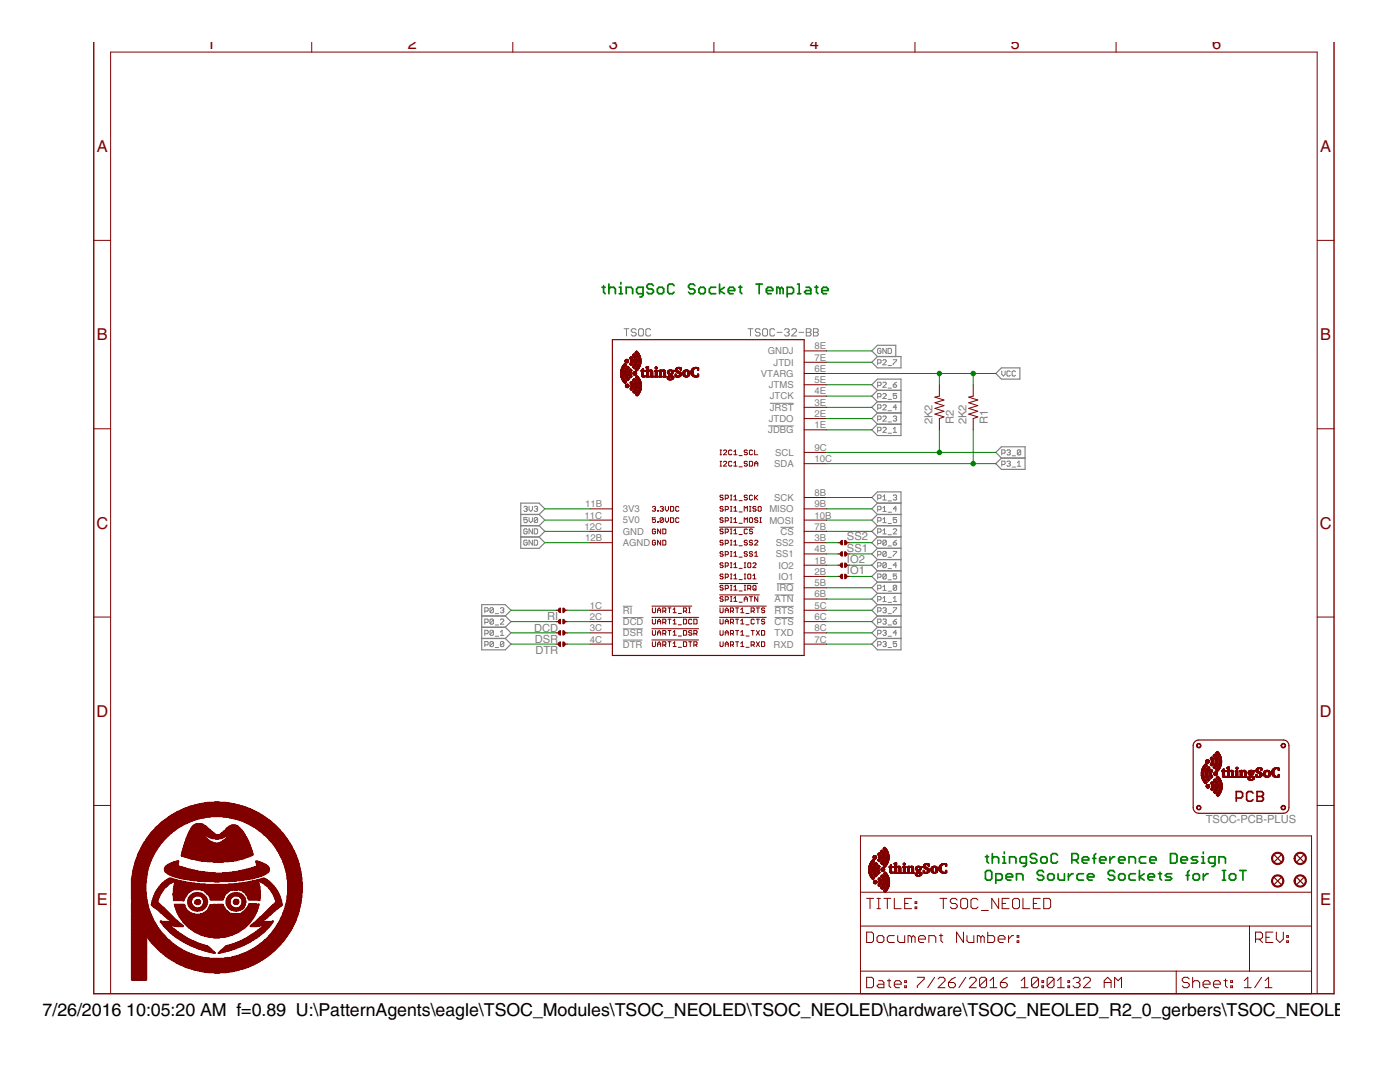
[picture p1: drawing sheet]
<svg xmlns="http://www.w3.org/2000/svg" width="279mm" height="216mm" viewBox="0 0 279 216" stroke-linecap="round" stroke-linejoin="round" font-family="sans-serif">
<defs><g id="words">
<g font-size="4.1">
<text x="8.5" y="202.8">7/26/2016</text>
<text x="25.2" y="202.8">10:05:20 AM f=0.89 U:\PatternAgents\eagle\TSOC_Modules\TSOC_NEOLED\TSOC_NEOLED\hardware\TSOC_NEOLED_R2_0_gerbers\TSOC_NEOLED.sch (S</text>
</g>
<g font-size="3.8" fill="#800000">
<text x="41.2" y="9.8">1</text>
<text x="81.4" y="9.8">2</text>
<text x="121.5" y="9.8">3</text>
<text x="161.6" y="9.8">4</text>
<text x="201.8" y="9.8">5</text>
<text x="241.9" y="9.8">6</text>
<text x="19.3" y="30.3">A</text>
<text x="263.5" y="30.3">A</text>
<text x="19.3" y="67.9">B</text>
<text x="263.5" y="67.9">B</text>
<text x="19.2" y="105.5">C</text>
<text x="263.4" y="105.5">C</text>
<text x="19.2" y="143.1">D</text>
<text x="263.4" y="143.1">D</text>
<text x="19.3" y="180.6">E</text>
<text x="263.5" y="180.6">E</text>
</g>
<g font-size="2.6" fill="#808080">
<text x="186.1" y="84.7" transform="rotate(-90 186.1 84.7)">2K2</text>
<text x="190.4" y="84.7" transform="rotate(-90 190.4 84.7)">R2</text>
<text x="192.9" y="84.7" transform="rotate(-90 192.9 84.7)">2K2</text>
<text x="197.1" y="84.7" transform="rotate(-90 197.1 84.7)">R1</text>
<text x="169" y="107.8">SS2</text>
<text x="169" y="110.1">SS1</text>
<text x="169" y="112.3">IO2</text>
<text x="169" y="114.6">IO1</text>
<text x="109.2" y="123.8">RI</text>
<text x="106.6" y="126">DCD</text>
<text x="106.7" y="128.3">DSR</text>
<text x="106.9" y="130.5">DTR</text>
<text x="240.6" y="164.3">TSOC-PCB-PLUS</text>
</g>
<g font-size="2.2" fill="#808080">
<text x="153.2" y="70.7">GNDJ</text>
<text x="162.6" y="72">7E</text>
<text x="162.6" y="69.7">8E</text>
<text x="151.8" y="75.2">VTARG</text>
<text x="153.4" y="77.5">JTMS</text>
<text x="154.4" y="73">JTDI</text>
<text x="162.6" y="76.5">5E</text>
<text x="162.6" y="74.2">6E</text>
<text x="153.6" y="82">JRST</text>
<text x="153.6" y="79.7">JTCK</text>
<text x="162.6" y="83.2">2E</text>
<text x="162.6" y="81">3E</text>
<text x="162.6" y="78.7">4E</text>
<text x="153.3" y="86.5">JDBG</text>
<text x="153.4" y="84.2">JTDO</text>
<text x="162.6" y="90">9C</text>
<text x="162.6" y="85.5">1E</text>
<text x="154.5" y="93.2">SDA</text>
<text x="154.7" y="91">SCL</text>
<text x="162.6" y="92.2">10C</text>
<text x="116.8" y="101.2">11B</text>
<text x="154.5" y="100">SCK</text>
<text x="162.6" y="101.2">9B</text>
<text x="162.6" y="99">8B</text>
<text x="116.7" y="105.7">12C</text>
<text x="116.7" y="103.5">11C</text>
<text x="116.8" y="108">12B</text>
<text x="124.3" y="106.7">GND</text>
<text x="124.3" y="102.2">3V3</text>
<text x="124.3" y="104.5">5V0</text>
<text x="153.5" y="104.5">MOSI</text>
<text x="153.5" y="102.2">MISO</text>
<text x="155.8" y="106.7">CS</text>
<text x="162.6" y="108">3B</text>
<text x="162.6" y="105.7">7B</text>
<text x="162.6" y="103.5">10B</text>
<text x="124.3" y="109">AGND</text>
<text x="154.8" y="109">SS2</text>
<text x="154.8" y="111.2">SS1</text>
<text x="155.3" y="113.5">IO2</text>
<text x="162.6" y="112.5">1B</text>
<text x="162.6" y="110.2">4B</text>
<text x="155" y="118">IRQ</text>
<text x="155.3" y="115.7">IO1</text>
<text x="162.6" y="119.2">6B</text>
<text x="162.6" y="114.7">2B</text>
<text x="162.6" y="117">5B</text>
<text x="117.7" y="121.5">1C</text>
<text x="117.7" y="123.7">2C</text>
<text x="117.7" y="126">3C</text>
<text x="124.3" y="122.5">RI</text>
<text x="124.3" y="124.7">DCD</text>
<text x="154.6" y="120.2">ATN</text>
<text x="154.6" y="122.5">RTS</text>
<text x="154.6" y="124.7">CTS</text>
<text x="162.6" y="126">8C</text>
<text x="162.6" y="121.5">5C</text>
<text x="162.6" y="123.7">6C</text>
<text x="117.7" y="128.2">4C</text>
<text x="124.3" y="127">DSR</text>
<text x="124.3" y="129.2">DTR</text>
<text x="154.4" y="129.2">RXD</text>
<text x="154.6" y="127">TXD</text>
<text x="162.6" y="128.2">7C</text>
</g>
</g></defs>
<g fill="none" stroke="#808080" stroke-width=".2">
<path d="M124.5 65.6h1M125 65.6v1.4M127 65.8l-.3-.2h-.5l-.2 .2v.3l.2 .2h.5l.3 .2v.3l-.3 .2h-.5l-.2-.2M127.7 65.6h.5l.2 .2v1l-.2 .2h-.5l-.3-.2v-1zM129.9 65.8l-.3-.2h-.5l-.2 .2v1l.2 .2h.5l.3-.2M149.3 65.6h1M149.8 65.6v1.4M151.7 65.8l-.2-.2h-.5l-.3 .2v.3l.3 .2h.5l.2 .2v.3l-.2 .2h-.5l-.3-.2M152.2 65.8l.2-.2h.5l.3 .2v1l-.3 .2h-.5l-.2-.2zM154.6 65.8l-.2-.2h-.5l-.3 .2v1l.3 .2h.5l.2-.2M155.1 66.3h1M156.5 65.8l.3-.2h.5l.2 .2v.3l-.2 .2"/>
<path d="M157 66.3h.3M157.3 66.3l.2 .2v.3l-.2 .2h-.5l-.3-.2M158 65.8l.2-.2h.5l.3 .2v.3l-1 .9h1M159.4 66.3h1M160.9 65.6h.7l.3 .2v.3l-.3 .2 .3 .2v.3l-.3 .2h-.7zM160.9 66.3h.7M162.3 65.6h.8l.2 .2v.3l-.2 .2 .2 .2v.3l-.2 .2h-.8zM162.3 66.3h.8M175.2 72.5h.5l.1-.2v-.4l-.1-.1h-.5v1M175.2 76.9h.5l.1-.1v-.4l-.1-.1h-.5v1M175.2 79.2h.5l.1-.2v-.3l-.1-.2h-.5v1M175.8 69.7l-.1-.2h-.4l-.1 .2v.7l.1 .1h.4l.1-.1v-.4h-.3"/>
<path d="M176.2 71.9l.2-.1h.3l.2 .1v.2l-.7 .7h.7M176.2 76.4l.2-.1h.3l.2 .1v.2l-.7 .7h.7M176.2 78.7l.2-.2h.3l.2 .2v.2l-.7 .6h.7M176.9 69.5v1l-.7-1v1M177.2 69.5h.5l.2 .2v.7l-.2 .1h-.5zM177.2 79.7h.7M177.2 77.4h.7M177.2 72.9h.7M178.3 71.8h.6l-.6 1M178.3 76.8h.5l.1 .3-.1 .2h-.4l-.1-.2zM178.9 78.5h-.6v.5l.3-.1 .3 .1v.4l-.1 .1h-.4l-.1-.1M178.9 76.3l-.6 .5"/>
<path d="M199.9 74v.7l.4 .3 .3-.3v-.7M201.6 74.2l-.1-.2h-.4l-.1 .2v.7l.1 .1h.4l.1-.1M202.7 74.2l-.2-.2h-.3l-.2 .2v.7l.2 .1h.3l.2-.1M153.3 85h5.1M153.6 80.5h4.8M175.2 81.4h.5l.1-.1v-.4l-.1-.1h-.5v1M175.2 83.7h.5l.1-.2v-.3l-.1-.2h-.5v1M175.2 85.9h.5l.1-.1v-.4l-.1-.1h-.5v1M175.2 99.4h.5l.1-.1v-.4l-.1-.1h-.5v1M176.2 80.9l.2-.1h.3l.2 .1v.2l-.7 .7h.7M176.2 83.2l.2-.2h.3l.2 .2v.2l-.7 .6h.7M176.2 85.4l.2-.1h.3l.2 .1v.2l-.7 .7h.7"/>
<path d="M176.2 99.1l.3-.3v1M176.2 99.8h.7M177.2 99.9h.7M177.2 86.4h.7M177.2 84.2h.7M177.2 82h.7M178.3 83.2l.1-.2h.4l.1 .2-.1 .3M178.3 98.9l.1-.1h.4l.1 .1-.1 .4M178.3 85.6l.3-.3v1M178.3 86.3h.6M178.6 99.3h.2M178.6 83.5h.2"/>
<path d="M178.8 83.5l.1 .2-.1 .3h-.4l-.1-.1M178.8 99.3l.1 .1-.1 .4h-.4l-.1-.2M178.9 81.3h-.6l.5-.5v1M199.9 90.4h.5l.2-.1v-.4l-.2-.1h-.5v1M199.9 92.7h.5l.2-.2v-.3l-.2-.2h-.5v1M201 89.9l.1-.1h.4l.1 .1-.1 .4M201 92.2l.1-.2h.4l.1 .2-.1 .3M201.3 90.3h.2M201.3 92.5h.2M201.5 90.3l.1 .1-.1 .4h-.4l-.1-.2M201.5 92.5l.1 .2-.1 .3h-.4l-.1-.1M202 91h.7"/>
<path d="M202 93.2h.7M203 93h.7M203 92.4l.4-.4v1M203.7 89.9l-.2-.1h-.3l-.2 .1v.7M203.7 89.9v.7l-.2 .2h-.3l-.2-.2M203.7 89.9l-.7 .7M104.5 101.2l.2-.2h.4l.1 .2-.1 .3M104.9 101.5h.2M105.1 101.5l.1 .2-.1 .3h-.4l-.2-.1M105.2 107.9l-.1-.1h-.4l-.2 .1v.7l.2 .2h.4l.1-.2v-.3h-.3M105.2 103.3h-.7v.5l.6-.2 .1 .2v.3l-.1 .2h-.4l-.2-.2M105.2 105.7l-.1-.2h-.4l-.2 .2v.7l.2 .1h.4l.1-.1v-.4h-.3"/>
<path d="M105.6 101v.7l.3 .3 .4-.3v-.7M105.6 103.3v.6l.3 .4 .4-.4v-.6M106.3 105.5v1l-.7-1v1M106.3 107.8v1l-.7-1v1M106.6 107.8h.5l.2 .1v.7l-.2 .2h-.5zM106.6 105.5h.5l.2 .2v.7l-.2 .1h-.5zM106.6 101.2l.2-.2h.3l.2 .2-.2 .3M107 101.5h.1M107.1 101.5l.2 .2-.2 .3h-.3l-.2-.1M107.3 103.4l-.2-.1h-.3l-.2 .1v.7M107.3 103.4v.7l-.2 .2h-.3l-.2-.2M107.3 103.4l-.7 .7"/>
<path d="M154.6 118.7h3.8M155 116.5h3.4M155.8 105.2h2.6M175.2 108.5h.5l.1-.2v-.4l-.1-.1h-.5v1M175.2 106.2h.5l.1-.2v-.3l-.1-.2h-.5v1M175.2 101.7h.5l.1-.2v-.3l-.1-.2h-.5v1M175.2 103.9h.5l.1-.1v-.4l-.1-.1h-.5v1M175.2 110.7h.5l.1-.2v-.3l-.1-.2h-.5v1M175.2 112.9h.5l.1-.1v-.4l-.1-.1h-.5v1M175.2 115.2h.5l.1-.2v-.3l-.1-.2h-.5v1M175.2 117.5h.5l.1-.2v-.4l-.1-.1h-.5v1M175.2 119.7h.5l.1-.2v-.3l-.1-.2h-.5v1"/>
<path d="M176.2 106.5h.7M176.2 101.4l.3-.4v1M176.2 105.9l.3-.4v1M176.2 103.6l.3-.3v1M176.2 117.1l.3-.3v1M176.2 119.4l.3-.4v1M176.2 104.3h.7M176.2 102h.7M176.2 117.8h.7M176.9 114.7v.7l-.2 .1h-.3l-.2-.1M176.9 107.9l-.2-.1h-.3l-.2 .1v.7M176.9 107.9v.7l-.2 .2h-.3l-.2-.2"/>
<path d="M176.9 110.2l-.2-.2h-.3l-.2 .2v.7M176.9 112.4l-.2-.1h-.3l-.2 .1v.7M176.9 114.7l-.2-.2h-.3l-.2 .2v.7M176.9 110.2v.7l-.2 .1h-.3l-.2-.1M176.9 112.4v.7l-.2 .2h-.3l-.2-.2M176.9 112.4l-.7 .7M176.9 114.7l-.7 .7M176.9 107.9l-.7 .7M176.9 110.2l-.7 .7M177.2 106.7h.7M177.2 104.5h.7M177.2 102.2h.7"/>
<path d="M177.2 118h.7M177.2 113.5h.7M177.2 115.7h.7M177.2 108.9h.7M177.2 111.2h.7M178.3 108.3h.5l.1 .3-.1 .2h-.4l-.1-.2zM178.3 105.7l.1-.2h.4l.1 .2v.2l-.6 .6h.6M178.3 110h.6l-.6 1M178.3 119.4l.3-.4v1M178.9 103.3h-.6v.5l.5-.2 .1 .2v.3l-.1 .2h-.4l-.1-.2M178.9 114.5h-.6v.5l.3-.1 .3 .1v.4l-.1 .1h-.4l-.1-.1M178.9 116.9v.7l-.1 .2h-.4l-.1-.2"/>
<path d="M178.9 101.5h-.6l.5-.5v1M178.9 116.9l-.1-.1h-.4l-.1 .1v.7M178.9 112.8h-.6l.5-.5v1M178.9 116.9l-.6 .7M178.9 107.8l-.6 .5M96.8 126.4h.5l.1-.1v-.4l-.1-.1h-.5v1M96.8 128.7h.5l.1-.2v-.3l-.1-.2h-.5v1M96.8 124.2h.5l.1-.2v-.3l-.1-.2h-.5v1M96.8 121.9h.5l.1-.1v-.4l-.1-.1h-.5v1M98.5 125.9l-.2-.1h-.3l-.2 .1v.7M98.5 125.9v.7l-.2 .2h-.3l-.2-.2M98.5 128.2l-.2-.2h-.3l-.2 .2v.7"/>
<path d="M98.5 128.2v.7l-.2 .1h-.3l-.2-.1M98.5 123.7l-.2-.2h-.3l-.2 .2v.7M98.5 123.7v.7l-.2 .1h-.3l-.2-.1M98.5 121.4l-.2-.1h-.3l-.2 .1v.7M98.5 121.4v.7l-.2 .2h-.3l-.2-.2M98.5 128.2l-.7 .7M98.5 125.9l-.7 .7M98.5 123.7l-.7 .7M98.5 121.4l-.7 .7M98.8 127h.7M98.8 129.2h.7M98.8 124.7h.7"/>
<path d="M98.8 122.4h.7M99.9 126.8h.6M99.9 123.7l.1-.2h.4l.1 .2v.2l-.6 .6h.6M99.9 121.4l.1-.1h.4l.1 .1-.1 .4M99.9 126.1l.3-.3v1M100.2 121.8h.2M100.4 121.8l.1 .1-.1 .4h-.4l-.1-.2M100.5 128.2l-.1-.2h-.4l-.1 .2v.7M100.5 128.2v.7l-.1 .1h-.4l-.1-.1M100.5 128.2l-.6 .7M124.3 121h1.9M124.3 123.2h4.1"/>
<path d="M124.3 125.5h4M124.3 127.7h3.9M154.6 121h3.8M154.6 123.2h3.8M175.2 121.9h.5l.1-.1v-.4l-.1-.1h-.5v1M175.2 124.2h.5l.1-.2v-.3l-.1-.2h-.5v1M175.2 126.4h.5l.1-.1v-.4l-.1-.1h-.5v1M175.2 128.7h.5l.1-.2v-.3l-.1-.2h-.5v1M176.2 121.4l.2-.1h.3l.2 .1-.2 .4M176.2 123.7l.2-.2h.3l.2 .2-.2 .3M176.2 125.9l.2-.1h.3l.2 .1-.2 .4M176.2 128.2l.2-.2h.3l.2 .2-.2 .3"/>
<path d="M176.2 120h.7M176.5 126.3h.2M176.5 128.5h.2M176.5 124h.2M176.5 121.8h.2M176.7 121.8l.2 .1-.2 .4h-.3l-.2-.2M176.7 124l.2 .2-.2 .3h-.3l-.2-.1M176.7 126.3l.2 .1-.2 .4h-.3l-.2-.2M176.7 128.5l.2 .2-.2 .3h-.3l-.2-.1M177.2 120.2h.7M177.2 127h.7M177.2 129.2h.7"/>
<path d="M177.2 124.7h.7M177.2 122.4h.7M178.3 121.3h.6l-.6 1M178.3 124h.5l.1 .4-.1 .1h-.4l-.1-.1zM178.3 120h.6M178.9 128h-.6v.5l.3-.1 .3 .1v.4l-.1 .1h-.4l-.1-.1M178.9 126.3h-.6l.5-.5v1M178.9 123.5l-.6 .5"/>
</g>
<g fill="none" stroke="#808080" stroke-width=".23">
<path d="M175.1 71.1l-1.1-1.1 1.1-1.1h3.7v2.2M175.1 71.1h4.7v2.3h-4.7l-1.1-1.1zM175.1 77.9l-1.1-1.1 1.1-1.2h4.7v11.3h-4.7l-1.1-1.1 1.1-1.2M175.1 77.9l-1.1 1.1 1.1 1.2M175.1 77.9h4.7M198.7 74.5l1.2-1.1h3.6v2.2h-3.6zM175.1 84.6h4.7M175.1 82.4l-1.1 1.1 1.1 1.1M175.1 82.4h4.7M175.1 80.2l-1.1 1.1 1.1 1.1M175.1 80.2h4.7M198.7 90.3l1.2-1.1h4.7v4.5h-4.7l-1.2-1.2 1.2-1.1z"/>
<path d="M199.9 91.4h4.7M103.9 107.1h3.7M103.9 104.9h3.7M103.9 102.7h3.7M107.6 102.7l1.1-1.2-1.1-1.1h-3.7v9h3.7l1.1-1.1-1.1-1.2M107.6 104.9l1.1 1.1-1.1 1.1M107.6 102.7l1.1 1.1-1.1 1.1M175.1 109.4h4.7M175.1 107.1h4.7M175.1 104.9h4.7M175.1 100.4l-1.1-1.1 1.1-1.2h4.7v31.6h-4.7l-1.1-1.2 1.1-1.1M175.1 104.9l-1.1 1.1 1.1 1.1"/>
<path d="M175.1 102.7l-1.1 1.1 1.1 1.1M175.1 102.7h4.7M175.1 100.4l-1.1 1.1 1.1 1.2M175.1 100.4h4.7M175.1 118.4l-1.1 1.1 1.1 1.1M175.1 118.4h4.7M175.1 116.2l-1.1 1.1 1.1 1.1M175.1 116.2h4.7M175.1 113.9l-1.1 1.1 1.1 1.2M175.1 111.7l-1.1 1.1 1.1 1.1M175.1 111.7h4.7M175.1 113.9h4.7"/>
<path d="M175.1 107.1l-1.1 1.2 1.1 1.1M175.1 109.4l-1.1 1.1 1.1 1.2M96.1 125.2h4.7M96.1 127.4h4.7M96.1 122.9h4.7M100.8 122.9l1.2-1.1-1.2-1.2h-4.7v9.1h4.7l1.2-1.2-1.2-1.1M100.8 125.2l1.2 1.1-1.2 1.1M100.8 122.9l1.2 1.1-1.2 1.2M175.1 120.6h4.7M175.1 125.2l-1.1 1.1 1.1 1.1M175.1 125.2h4.7M175.1 127.4h4.7"/>
<path d="M175.1 122.9l-1.1 1.1 1.1 1.2M175.1 122.9h4.7M175.1 120.6l-1.1 1.2 1.1 1.1"/>
</g>
<g fill="none" stroke="#800000" stroke-width=".2">
<path d="M62.2 8.5v1.9M102.3 8.5v1.9M142.5 8.5v1.9M182.6 8.5v1.9M222.7 8.5v1.9M18.7 48h3.4M262.9 48h3.3M160.5 79h4.5M160.5 76.8h4.5M160.5 74.5h4.5M160.5 72.3h4.5M160.5 70h4.5"/>
<path d="M187.5 76.8v2.2l-.9 .2 1.8 .6-1.8 .6 1.8 .5-1.8 .6 1.8 .6-1.8 .5 1.8 .6-.9 .3v2.3M194.2 76.8v2.2l-.9 .2 1.8 .6-1.8 .6 1.8 .5-1.8 .6 1.8 .6-1.8 .5 1.8 .6-.9 .3v2.3M18.7 85.6h3.4M143.7 90.7h.3M143.7 89.8h.3M143.7 93h.3M143.7 92.1h.3M143.8 89.8v.9M143.8 92.1v.9M144.3 99l-.1-.2-.5 .2 .1 .3h.4l.1 .1-.1 .4h-.4l-.1-.2M144.4 90l.1-.2 .5 .2v.1l-.6 .6h.6M144.4 92.2l.1-.1 .5 .1v.2l-.6 .6h.6"/>
<path d="M144.7 99.4h.5l.2-.1-.2-.5h-.5v1M145.8 98.8h.3M145.8 99.8h.3M145.9 98.8v1M146 90l-.1-.2-.5 .2v.6l.2 .1 .4-.1M146 92.2l-.1-.1-.5 .1v.6l.2 .2h.3l.1-.2M146.5 90.7h.6M146.5 90.1l.3-.3v.9M146.5 92.4l.3-.3v.9M146.5 99.1l.3-.3v1M146.5 93h.6M146.5 99.8h.6"/>
<path d="M147.5 90.9h.6M147.5 93.2h.6M147.5 99.9h.6M149.2 99l-.5-.2-.2 .3 .5 .2 .2 .3-.2 .2h-.3l-.2-.2M149.2 92.2l-.5-.1-.2 .3 .5 .1 .2 .3-.2 .2h-.3l-.2-.2M149.2 90l-.5-.2-.2 .3 .5 .2 .2 .3-.2 .1-.5-.1M149.6 92.1h.4l.2 .1v.6l-.2 .2h-.4zM150.2 90l-.2-.2-.4 .2v.6l.1 .1 .5-.1M150.2 99l-.2-.2-.4 .2v.6l.1 .2h.3l.2-.2M150.6 92.5h.6M150.6 89.8v.9h.6M150.6 93v-.6l.3-.3 .3 .3v.6"/>
<path d="M150.6 98.8v1M150.7 99.3l.5 .5M151.2 98.8l-.6 .6M160.5 99.3h4.5M160.5 92.5h4.5M160.5 90.3h4.5M160.5 85.8h4.5M160.5 83.5h4.5M160.5 81.3h4.5M262.9 85.6h3.3M117.7 108.3h4.5M117.7 106h4.5"/>
<path d="M117.7 103.8h4.5M117.7 101.5h4.5M130.2 101.2l.1-.2h.4l.1 .2-.1 .3M130.5 101.5h.2M130.7 101.5l.1 .2-.1 .3-.5-.1M130.8 108l-.1-.2h-.4l-.1 .2v.6l.1 .2h.4l.1-.2v-.3h-.3M130.8 105.7l-.1-.1-.5 .1v.6l.1 .2h.4l.1-.2v-.3h-.3M130.8 103.3h-.6v.5l.3-.2 .3 .2v.3l-.1 .1-.5-.1M131.2 104.1h.2v.1h-.2zM131.2 101.9h.2v.1h-.2zM131.7 101.2l.2-.2h.3l.2 .2-.2 .3M131.8 105.6v.9l-.6-.9v.9"/>
<path d="M131.8 107.8v1l-.6-1v1M132.1 101.5h.1M132.2 101.5l.2 .2-.2 .3-.5-.1M132.3 105.6h.4l.2 .1v.6l-.2 .2h-.4zM132.3 107.8h.4l.2 .2v.6l-.2 .2h-.4zM132.4 103.5l-.2-.2-.5 .2v.6M132.4 103.5v.6l-.2 .1-.5-.1M132.4 103.5l-.7 .6M132.8 103.3v.6l.3 .3 .3-.3v-.6M132.8 101v.7l.3 .3 .3-.3v-.7M133.8 103.3h.5l.2 .2v.6l-.2 .1h-.5zM133.8 101h.5l.2 .2v.7l-.2 .1h-.5z"/>
<path d="M135.5 103.5l-.2-.2-.4 .2v.6l.1 .1 .5-.1M135.5 101.2l-.2-.2h-.3l-.1 .2v.7l.1 .1 .5-.1M143.6 105.2h6.9M143.6 116.4h7.6M143.6 118.7h8M144.3 119.2l-.1-.1-.5 .1 .1 .3h.4l.1 .2-.1 .3-.5-.2M144.3 112.5l-.1-.2-.5 .2 .1 .3h.4l.1 .1-.1 .4h-.4l-.1-.2M144.3 114.7l-.1-.1h-.4l-.1 .3 .5 .1 .1 .3-.1 .2h-.4l-.1-.2M144.3 117l-.1-.2h-.4l-.1 .3 .1 .2h.4l.1 .3-.1 .2-.5-.2M144.3 108l-.1-.2h-.4l-.1 .3 .1 .2h.4l.1 .3-.1 .2h-.4l-.1-.2M144.3 110.2l-.1-.1-.5 .1 .1 .3 .5 .2-.1 .3-.5-.2M144.3 105.7l-.1-.1-.5 .1 .1 .3h.4l.1 .2-.1 .3h-.4l-.1-.2"/>
<path d="M144.3 103.5l-.1-.2-.5 .2 .1 .3 .5 .1-.1 .3-.5-.1M144.3 101.2l-.1-.2h-.4l-.1 .4 .1 .1h.4l.1 .4-.1 .1-.5-.1M144.7 101.7h.5l.2-.2-.2-.5h-.5v1M144.7 103.9h.5l.2-.1-.2-.5h-.5v.9M144.7 106.2h.5l.2-.2-.2-.4h-.5v.9M144.7 108.4h.5l.2-.1-.2-.5h-.5v1M144.7 110.7h.5l.2-.2-.2-.4h-.5v.9M144.7 112.9h.5l.2-.1-.2-.5h-.5v1M144.7 115.2h.5l.2-.2-.2-.4h-.5v.9M144.7 117.4h.5l.2-.1-.2-.5h-.5v1M144.7 119.7h.5l.2-.2-.2-.4h-.5v.9M145.8 105.6h.3"/>
<path d="M145.8 106.5h.3M145.8 103.3h.3M145.8 104.2h.3M145.8 101h.3M145.8 102h.3M145.8 114.6h.3M145.8 115.5h.3M145.8 112.3h.3M145.8 113.3h.3M145.8 116.8h.3M145.8 117.8h.3M145.8 107.8h.3"/>
<path d="M145.8 108.8h.3M145.8 110.1h.3M145.8 111h.3M145.8 119.1h.3M145.8 120h.3M145.9 101v1M145.9 103.3v.9M145.9 105.6v.9M145.9 107.8v1M145.9 110.1v.9M145.9 112.3v1M145.9 114.6v.9"/>
<path d="M145.9 116.8v1M145.9 119.1v.9M146.5 101.4l.3-.4v1M146.5 103.6l.3-.3v.9M146.5 105.9l.3-.3v.9M146.5 108.1l.3-.3v1M146.5 110.4l.3-.3v.9M146.5 112.6l.3-.3v1M146.5 114.9l.3-.3v.9M146.5 117.1l.3-.3v1M146.5 119.4l.3-.3v.9M146.5 106.5h.6"/>
<path d="M146.5 104.2h.6M146.5 102h.6M146.5 115.5h.6M146.5 113.3h.6M146.5 117.8h.6M146.5 108.8h.6M146.5 111h.6M146.5 120h.6M147.5 106.7h.6M147.5 104.4h.6M147.5 102.2h.6M147.5 115.7h.6"/>
<path d="M147.5 113.4h.6M147.5 117.9h.6M147.5 108.9h.6M147.5 111.2h.6M148.5 119.5h.7M148.5 102v-1l.3 .4 .4-.4v1M148.5 104.2v-.9l.3 .3 .4-.3v.9M148.5 120v-.6l.3-.3 .4 .3v.6M148.5 114.6h.3M148.5 115.5h.3M148.5 112.3h.3M148.5 113.3h.3"/>
<path d="M148.5 116.8h.3M148.5 117.8h.3M148.7 112.3v1M148.7 114.6v.9M148.7 116.8v1M149.2 108l-.2-.2h-.3l-.2 .3 .2 .2h.3l.2 .3-.2 .2h-.3l-.2-.2M149.2 110.2l-.5-.1-.2 .3 .2 .1h.3l.2 .3-.2 .2-.5-.2M149.2 105.7l-.2-.1-.5 .1v.6l.2 .2h.3l.2-.2M149.2 117.4h.5l.1-.1-.1-.5h-.5v1M149.4 114.6h.3l.1 .1v.6l-.1 .2h-.3l-.2-.2v-.6zM149.4 112.3l.4 .2v.6l-.1 .2h-.3l-.2-.2v-.6zM149.5 117.4l.3 .4"/>
<path d="M149.6 101h.3M149.6 102h.3M149.6 119.1h.6M149.7 103.3l.5 .2v.6l-.2 .1-.4-.1v-.6zM149.7 101v1M149.9 119.1v.9M150.2 108l-.2-.2h-.3l-.1 .3 .1 .2h.3l.2 .3-.2 .2h-.3l-.1-.2M150.2 110.2l-.5-.1-.1 .3 .1 .1h.3l.2 .3-.2 .2-.4-.2M150.2 105.7l-.2-.1-.4 .1 .1 .3h.3l.2 .2-.2 .3h-.3l-.1-.2M150.3 114.9l.3-.3v.9M150.3 112.5l.1-.2 .5 .2v.1l-.6 .7h.6M150.3 115.5h.6"/>
<path d="M150.4 116.8h.3l.2 .2v.6l-.2 .2-.4-.2v-.6zM150.6 117.4l.3 .4M150.6 108l.1-.2h.4l.1 .2-.6 .8h.6M150.6 111h.6M150.6 110.4l.3-.3v.9M150.9 101.2l-.2-.2h-.3l-.1 .4 .1 .1h.3l.2 .4-.2 .1-.4-.1M151.2 103.5l-.5-.2-.1 .3 .1 .2h.4l.1 .3-.1 .1-.5-.1M151.2 119.1v.9l-.6-.9v.9M151.4 101h.4l.1 .2v.7l-.1 .1-.5-.1v-.7zM151.6 103.3h.4M151.6 104.2h.4M151.8 103.3v.9"/>
<path d="M160.5 119.5h4.5M160.5 112.8h4.5M160.5 115h4.5M160.5 117.3h4.5M160.5 108.3h4.5M160.5 110.5h4.5M160.5 106h4.5M160.5 103.8h4.5M160.5 101.5h4.5M18.7 123.1h3.4M117.7 121.8h4.5M117.7 124h4.5"/>
<path d="M117.7 126.3h4.5M117.7 128.5h4.5M130.1 123.2h9.3M130.1 120.9h7.9M130.1 125.5h9.3M130.1 127.7h9.3M130.2 128.1v.7l.1 .2h.4l.1-.2v-.7M130.2 125.8v.8l.1 .1 .5-.1v-.8M130.2 123.5v.9l.1 .1 .5-.1v-.9M130.2 121.3v.8l.1 .2h.4l.1-.2v-.8M131.2 121.8h.6M131.2 124h.6"/>
<path d="M131.2 126.3h.6M131.2 128.5h.6M131.2 122.3v-.7l.4-.3 .2 .3v.7M131.2 124.5v-.6l.4-.4 .2 .4v.6M131.2 126.7v-.6l.4-.3 .2 .3v.6M131.2 129v-.6l.4-.3 .2 .3v.6M132.3 128.7h.4l.2-.2-.2-.4h-.4v.9M132.3 126.4h.4l.2-.4-.2-.2h-.4v.9M132.3 124.2h.4l.2-.2-.2-.5h-.4v1M132.3 121.9h.4l.2-.1-.2-.5h-.4v1M132.6 121.9l.3 .4M132.6 124.2l.3 .3"/>
<path d="M132.6 126.4l.3 .3M132.6 128.7l.3 .3M133.3 128.1h.6M133.3 125.8h.6M133.3 123.5h.6M133.3 121.3h.6M133.6 121.3v1M133.6 123.5v1M133.6 125.8v.9M133.6 128.1v.9M134.3 129h.7M134.3 126.7h.7"/>
<path d="M134.3 124.5h.7M134.3 122.3h.7M134.3 121.6l.3-.3v1M134.3 123.9l.3-.4v1M134.3 126.1l.3-.3v.9M134.3 128.4l.3-.3v.9M135.4 129.2h.6M135.4 126.9h.6M135.4 124.7h.6M135.4 122.4h.6M136.4 128.1h.5l.1 .1v.6l-.1 .2h-.5zM136.4 125.8h.5l.1 .2v.6l-.1 .1h-.5z"/>
<path d="M136.4 123.5h.5l.1 .2v.7l-.1 .1h-.5zM136.4 121.9h.5l.1-.1-.1-.5h-.5v1M136.7 121.9l.3 .4M137.4 128.1h.7M137.4 122.3h.4M137.4 121.3h.4M137.6 121.3v1M137.8 128.1v.9M138.1 126l-.2-.2-.5 .2 .2 .3 .5 .1-.2 .3-.5-.1M138.1 123.7l-.2-.2h-.3l-.2 .2v.7l.2 .1 .5-.1M138.5 128.7h.5l.1-.5-.1-.1h-.5v.9M138.5 126.4h.5l.1-.4-.1-.2h-.5v.9"/>
<path d="M138.5 123.5h.5l.1 .2v.7l-.1 .1h-.5zM138.8 126.4l.3 .3M138.8 128.7l.3 .3M143.6 123.2h9.3M143.6 120.9h9.3M143.7 121.3v.8l.1 .2h.4l.1-.2v-.8M143.7 123.5v.9l.1 .1 .5-.1v-.9M143.7 125.8v.8l.1 .1 .5-.1v-.8M143.7 128.1v.7l.1 .2h.4l.1-.2v-.7M144.7 121.8h.7M144.7 124h.7M144.7 126.3h.7"/>
<path d="M144.7 128.5h.7M144.7 122.3v-.7l.3-.3 .4 .3v.7M144.7 124.5v-.6l.3-.4 .4 .4v.6M144.7 126.7v-.6l.3-.3 .4 .3v.6M144.7 129v-.6l.3-.3 .4 .3v.6M145.8 121.9h.4l.2-.1-.2-.5h-.4v1M145.8 124.2h.4l.2-.2-.2-.5h-.4v1M145.8 126.4h.4l.2-.4-.2-.2h-.4v.9M145.8 128.7h.4l.2-.2-.2-.4h-.4v.9M146.1 128.7l.3 .3M146.1 126.4l.3 .3M146.1 124.2l.3 .3"/>
<path d="M146.1 121.9l.3 .4M146.8 128.1h.6M146.8 125.8h.6M146.8 123.5h.6M146.8 121.3h.6M147.1 121.3v1M147.1 123.5v1M147.1 125.8v.9M147.1 128.1v.9M147.5 120.2h.6M147.8 129h.7M147.8 128.4l.3-.3v.9"/>
<path d="M147.8 121.6l.3-.3v1M147.8 123.9l.3-.4v1M147.8 126.1l.3-.3v.9M147.8 126.7h.7M147.8 124.5h.7M147.8 122.3h.7M148.9 129.2h.6M148.9 126.9h.6M148.9 124.7h.6M148.9 122.4h.6M149.9 128.7h.5l.1-.5-.1-.1h-.5v.9M149.9 121.9h.5l.1-.1-.1-.5h-.5v1"/>
<path d="M149.9 125.8h.6M150.2 128.7l.3 .3M150.2 125.8v.9M150.2 121.9l.3 .4M150.5 123.7l-.1-.2h-.3l-.2 .2v.7l.2 .1 .4-.1M150.9 128.1l.7 .9M150.9 125.8l.7 .9M150.9 123.5h.7M150.9 121.3h.7M151.3 121.3v1M151.3 123.5v1M151.6 128.1l-.7 .9"/>
<path d="M151.6 125.8l-.7 .9M152 128.1h.5l.1 .1v.6l-.1 .2h-.5zM152 125.8h.5l.1 .2v.6l-.1 .1h-.5zM152.6 121.5l-.1-.2h-.4l-.1 .2 .1 .3h.4l.1 .1-.1 .4h-.4l-.1-.2M152.6 123.7l-.1-.2h-.4l-.1 .4 .1 .1h.4l.1 .4-.1 .1-.5-.1M160.5 121.8h4.5M160.5 124h4.5M160.5 126.3h4.5M160.5 128.5h4.5M262.9 123.1h3.3M18.7 160.7h3.4M171.7 166.8h90v31.5h-90z"/>
<path d="M171.7 178h90M173 179.3h1.3M173.6 179.3v2M175 179.3h.7M175.4 179.3v2M176.4 179.3h1.4M177.1 179.3v2M178.5 179.3v2h1.4M181.9 179.3h-1.3v2h1.3M182.6 179.9h.4v.4h-.4zM187.6 179.3h1.4M188.3 179.3v2"/>
<path d="M191 179.6l-.3-.3h-.7l-.3 .3v.3l.3 .4h.7l.3 .3v.4l-.3 .3h-.7l-.3-.3M192.1 179.3h.6l.4 .3v1.4l-.4 .3h-.6l-.4-.3v-1.4zM195.2 179.6l-.4-.3h-.7l-.3 .3v1.4l.3 .3h.7l.4-.3M199.3 179.3v2l-1.4-2v2M201.4 179.3h-1.4v2h1.4M202.4 179.3h.7l.4 .3v1.4l-.4 .3h-.7l-.3-.3v-1.4zM204.2 179.3v2h1.3M207.6 179.3h-1.4v2h1.4M208.3 179.3h1l.4 .3v1.4l-.4 .3h-1zM262.9 160.7h3.3M22.1 198.3v-187.9h240.8v187.9M171.7 184.8h90"/>
<path d="M171.7 193.8h90M173 186h1l.3 .4v1.3l-.3 .4h-1zM173 195h1l.3 .3v1.4l-.3 .4h-1zM175 187l.4-.3h.7l.3 .3v.7l-.3 .4h-.7l-.4-.4zM175 181.3h.7M175.4 195.7h.7l.3 .3v1.1h-1l-.4-.4 .4-.3h1M177.1 195.7h.7M177.4 195.3v1.4l.4 .4M178.5 196.4h1.4v-.4l-.4-.3h-.7l-.3 .3v.7l.3 .4h.7M178.5 186.7h-1.1l-.3 .3v.7l.3 .4h1.1M179.2 186.7v1l.3 .4h1.1v-1.4M180.6 196.7h.3v.4h-.3z"/>
<path d="M180.6 195.7h.3v.3h-.3zM180.6 180.3h.6M181.9 187l-.3-.3h-.4v1.4M181.9 187l.4-.3 .3 .3v1.1M181.9 187v1.1M182.6 181h.4v.3h-.4zM183.1 195h1.3v.3l-1.3 1.4v.4M183.3 187.4h1.4v-.4l-.4-.3h-.7l-.3 .3v.7l.3 .4h.7M185.4 188.1v-1.4h1l.4 .3v1.1M186.5 195l-1.4 2.1M187.2 195.3l.4-.3h.7l.3 .3v.4l-1.4 1.4h1.4M187.5 186.7h.7"/>
<path d="M187.8 186.4v1.3l.4 .4M189.3 196h1l.4 .4v.3l-.4 .4h-.7l-.3-.4zM190.7 195l-.7 .3-.7 .7M192.3 186v2.1l-1.4-2.1v2.1M192.7 195l-1.3 2.1M193 186.7v1l.3 .4h1.1v-1.4M193.4 195.3l.4-.3h.7l.3 .3v.4l-1.4 1.4h1.4M195.7 187l-.3-.3h-.3v1.4M195.7 187v1.1M195.7 187l.4-.3 .3 .3v1.1M195.9 181.7h1.4M196.9 195.3v1.4l-.4 .4h-.6l-.4-.4"/>
<path d="M196.9 195.3l-.4-.3h-.6l-.4 .3v1.4M196.9 195.3l-1.4 1.4M197.1 186v2.1h1.1l.3-.4v-.7l-.3-.3h-1.1M197.6 197.1h1.4M197.6 195.7l.7-.7v2.1M199.2 187.4h1.4v-.4l-.4-.3h-.7l-.3 .3v.7l.3 .4h.7M199.6 196h1.1l.3 .4v.3l-.3 .4h-.7l-.4-.4zM200 180.3h.7M201 195l-.7 .3-.7 .7M201.3 186.7v1.4M202.3 186.7h-.3l-.7 .7M203 187.7h.3v.4h-.3z"/>
<path d="M203 186.7h.3v.3h-.3zM203.8 197.1h1.4M203.8 195.7l.7-.7v2.1M206.2 180.3h.7M207.2 195.3v1.4l-.3 .4h-.7l-.3-.4M207.2 195.3l-.3-.3h-.7l-.3 .3v1.4M207.2 195.3l-1.3 1.4M207.9 196.7h.4v.4h-.4zM207.9 195.7h.4v.3h-.4zM210.4 195.3v1.4l-.4 .4h-.7l-.3-.4M210.4 195.3l-.4-.3h-.7l-.3 .3v1.4M210.4 195.3l-1.4 1.4"/>
<path d="M211.1 197.1h1.3M211.1 195.7l.6-.7v2.1M213.1 196.7h.4v.4h-.4zM213.1 195.7h.4v.3h-.4zM214.1 195.3l.4-.3h.7l.3 .3v.4l-.3 .3M214.8 196h.4M215.2 196l.3 .4v.3l-.3 .4h-.7l-.4-.4M216.2 195.3l.4-.3h.7l.3 .3v.4l-1.4 1.4h1.4M220.4 196h1.3M220.4 197.1v-1.4l.7-.7 .6 .7v1.4M222.4 197.1v-2.1l.7 .7 .7-.7v2.1M234.7 193.8v4.5"/>
<path d="M237.3 195.3l-.3-.3h-.7l-.4 .3v.4l.4 .3h.7l.3 .4v.3l-.3 .4h-.7l-.4-.4M238 196l.4-.3h.7l.3 .3v1.1M238 195v2.1M240.1 196.4h1.4v-.4l-.4-.3h-.6l-.4 .3v.7l.4 .4h.6M242.2 196.4h1.3v-.4l-.3-.3h-.7l-.3 .3v.7l.3 .4h.7M244.2 195.7h.7M244.6 195.3v1.4l.3 .4M245.6 196.7h.4v.4h-.4zM245.6 195.7h.4v.3h-.4zM248.3 197.1h1.4M248.3 195.7l.7-.7v2.1M249.4 184.8v9"/>
<path d="M250.6 187.4h1l.4-.4v-.6l-.4-.4h-1v2.1M251.3 187.4l.7 .7M251.8 195l-1.4 2.1M252.5 197.1h1.4M252.5 195.7l.7-.7v2.1M252.6 187h.7M254 186h-1.4v2.1h1.4M254.7 186v1.4l.7 .7 .7-.7v-1.4M256.8 187.7h.3v.4h-.3zM256.8 186.7h.3v.3h-.3z"/>
</g>
<path d="M266.2 8.5v189.8h-247.5v-189.8" fill="none" stroke="#800000" stroke-width=".28"/>
<g fill="none" stroke="#800000" stroke-width=".23">
<path d="M122.2 67.8h38.3v63h-38.3zM167.2 108.3h.5M167.2 110.5h.5M167.2 112.8h.5M167.2 115h.5M169 108.3h.5M169 110.5h.5M169 112.8h.5M169 115h.5M111 121.8h.4M111 124h.4M111 126.3h.4"/>
<path d="M111 128.5h.4M112.8 121.8h.4M112.8 124h.4M112.8 126.3h.4M112.8 128.5h.4M238.4 148l.8-.3h16.9a1.12 1.12 0 0 1 1.1 1.1v12.7a1.11 1.11 0 0 1-1.1 .8h-16.9a1.12 1.12 0 0 1-1.1-1.1v-12.4zM254.3 170.6l1.4 1.4M254.3 175.1l1.4 1.4M255.7 170.6l-1.4 1.4M255.7 175.1l-1.4 1.4M258.8 170.6l1.4 1.4M258.8 175.1l1.4 1.4"/>
<path d="M260.2 170.6l-1.4 1.4M260.2 175.1l-1.4 1.4"/>
</g>
<g fill="#800000" stroke="#800000" stroke-width=".2">
<path d="M127.1 79h.1z"/>
<path d="M127.1 78.9l.1 .1z"/>
<path d="M127 78.9l.3 .1z"/>
<path d="M127 78.9h.3z"/>
<path d="M127 78.8l.3 .1z"/>
<path d="M126.9 78.8h.5z"/>
<path d="M126.9 78.7l.5 .1z"/>
<path d="M126.9 78.7h.5z"/>
<path d="M126.9 78.7h.6z"/>
<path d="M126.9 78.6l.6 .1z"/>
<path d="M126.9 78.6h.6z"/>
<path d="M126.9 78.5l.6 .1z"/>
<path d="M126.9 78.5l.7 .1z"/>
<path d="M127 78.5h.6z"/>
<path d="M127 78.4l.6 .1z"/>
<path d="M126.5 78.4h.2z"/>
<path d="M127 78.4h.6z"/>
<path d="M127.1 78.4h.6z"/>
<path d="M126.5 78.3l.2 .1z"/>
<path d="M127.1 78.3l.6 .1z"/>
<path d="M126.4 78.3l.3 .1z"/>
<path d="M126.4 78.3h.3z"/>
<path d="M127.1 78.3h.6z"/>
<path d="M126.4 78.3h.4z"/>
<path d="M126.4 78.2l.4 .1z"/>
<path d="M127.2 78.2l.5 .1z"/>
<path d="M126.3 78.2l.5 .1z"/>
<path d="M126.3 78.2h.5z"/>
<path d="M127.2 78.2h.5z"/>
<path d="M127.2 78.2h.6z"/>
<path d="M126.3 78.1l.6 .1z"/>
<path d="M127.2 78.1l.6 .1z"/>
<path d="M126.3 78.1h.6z"/>
<path d="M127.3 78.1h.5z"/>
<path d="M126.3 78l.6 .1z"/>
<path d="M127.3 78l.5 .1z"/>
<path d="M126.4 78h.5z"/>
<path d="M127.3 78h.5z"/>
<path d="M126.4 78h.6z"/>
<path d="M127.3 78h.6z"/>
<path d="M126.4 77.9l.6 .1z"/>
<path d="M127.3 77.9l.6 .1z"/>
<path d="M126.4 77.9h.6z"/>
<path d="M127.3 77.9h.6z"/>
<path d="M126.5 77.9h.5z"/>
<path d="M127.4 77.9h.5z"/>
<path d="M126 77.8l.1 .1z"/>
<path d="M126.5 77.8l.5 .1z"/>
<path d="M127.4 77.8l.5 .1z"/>
<path d="M125.9 77.8l.2 .1z"/>
<path d="M125.9 77.8h.2z"/>
<path d="M126.5 77.8h.6z"/>
<path d="M127.4 77.8h.5z"/>
<path d="M125.9 77.8h.3z"/>
<path d="M126.5 77.8h.5z"/>
<path d="M125.9 77.7l.3 .1z"/>
<path d="M126.6 77.7l.5 .1z"/>
<path d="M127.4 77.7l.5 .1z"/>
<path d="M125.8 77.7h.4z"/>
<path d="M126.6 77.7h.5z"/>
<path d="M127.4 77.7h.5z"/>
<path d="M125.8 77.7h.5z"/>
<path d="M127.4 77.7h.6z"/>
<path d="M125.8 77.6l.5 .1z"/>
<path d="M126.6 77.6l.5 .1z"/>
<path d="M127.4 77.6l.6 .1z"/>
<path d="M125.8 77.6h.5z"/>
<path d="M126.6 77.6h.5z"/>
<path d="M127.4 77.6h.6z"/>
<path d="M127.5 77.6h.5z"/>
<path d="M125.8 77.5l.5 .1z"/>
<path d="M126.6 77.5l.5 .1z"/>
<path d="M127.5 77.5l.5 .1z"/>
<path d="M125.8 77.5h.5z"/>
<path d="M126.7 77.5h.5z"/>
<path d="M127.5 77.5h.5z"/>
<path d="M125.8 77.4l.5 .1z"/>
<path d="M126.7 77.4l.5 .1z"/>
<path d="M127.5 77.4l.5 .1z"/>
<path d="M125.8 77.4l.6 .1z"/>
<path d="M125.8 77.4h.5z"/>
<path d="M126.7 77.4h.5z"/>
<path d="M127.5 77.4h.5z"/>
<path d="M125.9 77.4h.5z"/>
<path d="M125.9 77.3l.5 .1z"/>
<path d="M126.7 77.3l.5 .1z"/>
<path d="M127.5 77.3l.5 .1z"/>
<path d="M125.1 77.3l.2 .1z"/>
<path d="M125 77.3h.3z"/>
<path d="M125.9 77.3h.5z"/>
<path d="M126.7 77.3h.5z"/>
<path d="M127.5 77.3h.5z"/>
<path d="M125 77.3h.4z"/>
<path d="M124.9 77.3h.5z"/>
<path d="M124.9 77.2l.5 .1z"/>
<path d="M125.9 77.2l.5 .1z"/>
<path d="M126.7 77.2l.5 .1z"/>
<path d="M127.5 77.2l.5 .1z"/>
<path d="M124.9 77.2h.6z"/>
<path d="M125.9 77.2h.5z"/>
<path d="M126.7 77.2h.5z"/>
<path d="M127.5 77.2h.5z"/>
<path d="M126 77.2h.4z"/>
<path d="M124.9 77.1l.6 .1z"/>
<path d="M126 77.1l.4 .1z"/>
<path d="M126.7 77.1l.5 .1z"/>
<path d="M127.5 77.1l.5 .1z"/>
<path d="M124.9 77.1h.6z"/>
<path d="M125.9 77.1h.5z"/>
<path d="M126.7 77.1h.5z"/>
<path d="M127.5 77.1h.5z"/>
<path d="M124.8 77.1h.7z"/>
<path d="M126 77.1h.4z"/>
<path d="M124.8 77l.7 .1z"/>
<path d="M126 77l.4 .1z"/>
<path d="M126.7 77l.5 .1z"/>
<path d="M127.5 77l.5 .1z"/>
<path d="M124.8 77h.7z"/>
<path d="M126 77h.4z"/>
<path d="M126.7 77h.5z"/>
<path d="M127.5 77h.5z"/>
<path d="M124.8 77h.8z"/>
<path d="M124.8 76.9l.7 .1z"/>
<path d="M126 76.9l.4 .1z"/>
<path d="M126.7 76.9l.5 .1z"/>
<path d="M127.5 76.9l.5 .1z"/>
<path d="M124.8 76.9h.7z"/>
<path d="M126 76.9h.4z"/>
<path d="M126.7 76.9h.5z"/>
<path d="M127.5 76.9h.5z"/>
<path d="M124.9 76.9h.6z"/>
<path d="M125.9 76.9h.5z"/>
<path d="M124.9 76.8l.6 .1z"/>
<path d="M125.9 76.8l.5 .1z"/>
<path d="M126.7 76.8l.5 .1z"/>
<path d="M127.5 76.8l.5 .1z"/>
<path d="M126 76.8l.4 .1z"/>
<path d="M124.9 76.8h.6z"/>
<path d="M126 76.8h.4z"/>
<path d="M126.7 76.8h.5z"/>
<path d="M127.5 76.8h.5z"/>
<path d="M125.9 76.8h.5z"/>
<path d="M124.9 76.7l.5 .1z"/>
<path d="M125.9 76.7l.5 .1z"/>
<path d="M126.7 76.7l.5 .1z"/>
<path d="M127.5 76.7l.5 .1z"/>
<path d="M125 76.7h.4z"/>
<path d="M125.9 76.7h.5z"/>
<path d="M126.7 76.7h.5z"/>
<path d="M127.5 76.7h.5z"/>
<path d="M125 76.7h.3z"/>
<path d="M125.1 76.6l.2 .1z"/>
<path d="M125.9 76.6l.5 .1z"/>
<path d="M126.7 76.6l.5 .1z"/>
<path d="M127.5 76.6l.5 .1z"/>
<path d="M125.9 76.6h.5z"/>
<path d="M126.7 76.6h.5z"/>
<path d="M127.5 76.6h.5z"/>
<path d="M125.8 76.6h.5z"/>
<path d="M125.8 76.5l.6 .1z"/>
<path d="M126.7 76.5l.5 .1z"/>
<path d="M127.5 76.5l.5 .1z"/>
<path d="M125.8 76.5l.5 .1z"/>
<path d="M125.8 76.5h.5z"/>
<path d="M126.7 76.5h.5z"/>
<path d="M127.5 76.5h.5z"/>
<path d="M124.7 76.4l.1 .1z"/>
<path d="M125.8 76.4l.5 .1z"/>
<path d="M126.6 76.4l.5 .1z"/>
<path d="M127.5 76.4l.5 .1z"/>
<path d="M124.6 76.4l.2 .1z"/>
<path d="M124.6 76.4h.2z"/>
<path d="M125.7 76.4h.6z"/>
<path d="M126.6 76.4h.5z"/>
<path d="M127.4 76.4h.6z"/>
<path d="M124.6 76.3l.3 .1z"/>
<path d="M125.8 76.3l.5 .1z"/>
<path d="M126.6 76.3l.5 .1z"/>
<path d="M127.4 76.3l.6 .1z"/>
<path d="M124.5 76.3l.4 .1z"/>
<path d="M124.5 76.3h.4z"/>
<path d="M125.8 76.3h.5z"/>
<path d="M126.6 76.3h.5z"/>
<path d="M127.4 76.3h.6z"/>
<path d="M125.8 76.3h.4z"/>
<path d="M127.4 76.3h.5z"/>
<path d="M124.5 76.3h.5z"/>
<path d="M124.5 76.2l.5 .1z"/>
<path d="M125.9 76.2l.3 .1z"/>
<path d="M126.6 76.2l.5 .1z"/>
<path d="M127.4 76.2l.5 .1z"/>
<path d="M124.4 76.2l.6 .1z"/>
<path d="M124.4 76.2h.6z"/>
<path d="M125.9 76.2h.3z"/>
<path d="M126.5 76.2h.5z"/>
<path d="M127.4 76.2h.5z"/>
<path d="M126 76.2h.1z"/>
<path d="M124.4 76.1l.6 .1z"/>
<path d="M126 76.1l.1 .1z"/>
<path d="M126.5 76.1l.5 .1z"/>
<path d="M127.4 76.1l.5 .1z"/>
<path d="M124.4 76.1h.5z"/>
<path d="M126.5 76.1h.5z"/>
<path d="M127.4 76.1h.5z"/>
<path d="M127.3 76.1h.6z"/>
<path d="M124.3 76.1h.6z"/>
<path d="M126.4 76.1h.6z"/>
<path d="M127.3 76.1h.5z"/>
<path d="M124.3 76l.6 .1z"/>
<path d="M126.4 76l.6 .1z"/>
<path d="M127.3 76l.6 .1z"/>
<path d="M127.3 76l.5 .1z"/>
<path d="M124.3 76h.6z"/>
<path d="M126.4 76h.6z"/>
<path d="M127.3 76h.5z"/>
<path d="M124.2 76h.6z"/>
<path d="M124.3 75.9l.5 .1z"/>
<path d="M126.3 75.9l.6 .1z"/>
<path d="M127.3 75.9l.5 .1z"/>
<path d="M124.2 75.9l.6 .1z"/>
<path d="M124.2 75.9h.6z"/>
<path d="M125.2 75.9h.1z"/>
<path d="M126.3 75.9h.6z"/>
<path d="M127.3 75.9h.5z"/>
<path d="M125.2 75.9h.2z"/>
<path d="M124.2 75.8l.6 .1z"/>
<path d="M125.1 75.8l.3 .1z"/>
<path d="M126.3 75.8l.6 .1z"/>
<path d="M127.2 75.8l.6 .1z"/>
<path d="M124.2 75.8l.5 .1z"/>
<path d="M124.2 75.8h.5z"/>
<path d="M125.1 75.8h.3z"/>
<path d="M126.3 75.8h.5z"/>
<path d="M127.2 75.8h.6z"/>
<path d="M133.6 75.8h.3z"/>
<path d="M125.1 75.8h.4z"/>
<path d="M127.2 75.8h.5z"/>
<path d="M133.5 75.8h.5z"/>
<path d="M124.1 75.7l.6 .1z"/>
<path d="M125.1 75.7l.4 .1z"/>
<path d="M126.3 75.7l.5 .1z"/>
<path d="M127.2 75.7l.5 .1z"/>
<path d="M133.4 75.7l.7 .1z"/>
<path d="M124.2 75.7l.5 .1z"/>
<path d="M125 75.7l.5 .1z"/>
<path d="M126.4 75.7l.4 .1z"/>
<path d="M133.3 75.7l.9 .1z"/>
<path d="M124.1 75.7h.6z"/>
<path d="M125 75.7h.5z"/>
<path d="M126.4 75.7h.4z"/>
<path d="M127.1 75.7h.6z"/>
<path d="M133.3 75.7h.9z"/>
<path d="M126.4 75.7h.3z"/>
<path d="M124.1 75.6l.6 .1z"/>
<path d="M125 75.6l.6 .1z"/>
<path d="M126.4 75.6l.3 .1z"/>
<path d="M127.1 75.6l.6 .1z"/>
<path d="M133.3 75.6l1 .1z"/>
<path d="M124.1 75.6l.5 .1z"/>
<path d="M126.5 75.6l.2 .1z"/>
<path d="M133.2 75.6l.5 .1z"/>
<path d="M133.9 75.6l.4 .1z"/>
<path d="M124.1 75.6h.5z"/>
<path d="M125 75.6h.6z"/>
<path d="M126.5 75.6h.2z"/>
<path d="M127.1 75.6h.6z"/>
<path d="M133.2 75.6h.4z"/>
<path d="M134 75.6h.3z"/>
<path d="M124.9 75.6h.6z"/>
<path d="M127 75.6h.6z"/>
<path d="M134.1 75.6h.3z"/>
<path d="M124.1 75.5l.5 .1z"/>
<path d="M124.9 75.5l.6 .1z"/>
<path d="M127 75.5l.6 .1z"/>
<path d="M133.2 75.5l.4 .1z"/>
<path d="M134.1 75.5l.3 .1z"/>
<path d="M124 75.5l.5 .1z"/>
<path d="M124 75.5h.5z"/>
<path d="M124.9 75.5h.6z"/>
<path d="M127 75.5h.6z"/>
<path d="M133.2 75.5h.3z"/>
<path d="M134.1 75.5h.3z"/>
<path d="M124.9 75.5h.5z"/>
<path d="M134.2 75.5h.3z"/>
<path d="M124 75.4l.5 .1z"/>
<path d="M124.9 75.4l.5 .1z"/>
<path d="M126.9 75.4l.6 .1z"/>
<path d="M133.2 75.4l.3 .1z"/>
<path d="M134.2 75.4l.3 .1z"/>
<path d="M124 75.4h.5z"/>
<path d="M124.9 75.4h.5z"/>
<path d="M126.9 75.4h.6z"/>
<path d="M133.2 75.4h.3z"/>
<path d="M134.2 75.4h.3z"/>
<path d="M124.8 75.4h.6z"/>
<path d="M134.1 75.4h.4z"/>
<path d="M124 75.3l.5 .1z"/>
<path d="M124.8 75.3l.5 .1z"/>
<path d="M125.8 75.3l.1 .1z"/>
<path d="M126.9 75.3l.6 .1z"/>
<path d="M133.2 75.3l.3 .1z"/>
<path d="M134.1 75.3l.4 .1z"/>
<path d="M125.7 75.3l.2 .1z"/>
<path d="M124 75.3h.5z"/>
<path d="M124.8 75.3h.5z"/>
<path d="M125.7 75.3h.2z"/>
<path d="M126.9 75.3h.5z"/>
<path d="M133.2 75.3h.3z"/>
<path d="M134.1 75.3h.4z"/>
<path d="M125.7 75.3h.3z"/>
<path d="M124 75.2l.5 .1z"/>
<path d="M124.8 75.2l.5 .1z"/>
<path d="M125.7 75.2l.3 .1z"/>
<path d="M126.9 75.2l.5 .1z"/>
<path d="M133.2 75.2l.3 .1z"/>
<path d="M134 75.2l.5 .1z"/>
<path d="M123.9 75.2l.5 .1z"/>
<path d="M123.9 75.2h.5z"/>
<path d="M124.8 75.2h.5z"/>
<path d="M125.6 75.2h.4z"/>
<path d="M126.9 75.2h.5z"/>
<path d="M128.3 75.2h.2z"/>
<path d="M133.3 75.2h.3z"/>
<path d="M133.9 75.2h.6z"/>
<path d="M135.1 75.2h.3z"/>
<path d="M136.8 75.2h.3z"/>
<path d="M138.7 75.2h.3z"/>
<path d="M128.2 75.2h.5z"/>
<path d="M128.9 75.2h.7z"/>
<path d="M129.8 75.2h.7z"/>
<path d="M130.6 75.2h.7z"/>
<path d="M131.5 75.2h.6z"/>
<path d="M132.3 75.2h.7z"/>
<path d="M133.8 75.2h.7z"/>
<path d="M135 75.2h.6z"/>
<path d="M136.7 75.2h.5z"/>
<path d="M138.6 75.2h.6z"/>
<path d="M125.6 75.2h.5z"/>
<path d="M133.7 75.2h.8z"/>
<path d="M134.9 75.2h.7z"/>
<path d="M136.7 75.2h.6z"/>
<path d="M138.5 75.2h.8z"/>
<path d="M123.9 75.1l.5 .1z"/>
<path d="M124.7 75.1l.5 .1z"/>
<path d="M125.6 75.1l.5 .1z"/>
<path d="M127 75.1l.3 .1z"/>
<path d="M128.2 75.1l.6 .1z"/>
<path d="M128.9 75.1l.7 .1z"/>
<path d="M129.8 75.1l.7 .1z"/>
<path d="M130.6 75.1l.7 .1z"/>
<path d="M131.5 75.1l.6 .1z"/>
<path d="M132.3 75.1l.7 .1z"/>
<path d="M133.3 75.1l1.2 .1z"/>
<path d="M134.8 75.1l.9 .1z"/>
<path d="M136.6 75.1l.7 .1z"/>
<path d="M138.4 75.1l1 .1z"/>
<path d="M128.1 75.1l.7 .1z"/>
<path d="M133.4 75.1l1 .1z"/>
<path d="M134.7 75.1l1 .1z"/>
<path d="M136.6 75.1l.8 .1z"/>
<path d="M123.9 75.1h.5z"/>
<path d="M124.7 75.1h.5z"/>
<path d="M125.6 75.1h.5z"/>
<path d="M127 75.1h.3z"/>
<path d="M128.1 75.1h.7z"/>
<path d="M128.9 75.1h.7z"/>
<path d="M129.8 75.1h.7z"/>
<path d="M130.6 75.1h.7z"/>
<path d="M131.5 75.1h.6z"/>
<path d="M132.3 75.1h.7z"/>
<path d="M133.5 75.1h.9z"/>
<path d="M134.7 75.1h1.1z"/>
<path d="M136.5 75.1h.9z"/>
<path d="M138.3 75.1h1.1z"/>
<path d="M132.4 75.1h.6z"/>
<path d="M133.4 75.1h.9z"/>
<path d="M123.9 75l.5 .1z"/>
<path d="M124.7 75l.5 .1z"/>
<path d="M125.6 75l.5 .1z"/>
<path d="M127.1 75l.1 .1z"/>
<path d="M128.1 75l.7 .1z"/>
<path d="M129.1 75l.4 .1z"/>
<path d="M129.9 75l.4 .1z"/>
<path d="M130.8 75l.3 .1z"/>
<path d="M131.6 75l.4 .1z"/>
<path d="M132.5 75l.3 .1z"/>
<path d="M133.4 75l.9 .1z"/>
<path d="M134.7 75l1.1 .1z"/>
<path d="M136.5 75l.4 .1z"/>
<path d="M137 75l.5 .1z"/>
<path d="M138.3 75l1.1 .1z"/>
<path d="M125.5 75l.6 .1z"/>
<path d="M129.1 75l.3 .1z"/>
<path d="M134.7 75l.5 .1z"/>
<path d="M135.4 75l.4 .1z"/>
<path d="M136.5 75l.3 .1z"/>
<path d="M137.1 75l.4 .1z"/>
<path d="M138.3 75l.5 .1z"/>
<path d="M139.1 75l.3 .1z"/>
<path d="M123.9 75h.5z"/>
<path d="M124.7 75h.5z"/>
<path d="M125.5 75h.6z"/>
<path d="M128.1 75h.5z"/>
<path d="M129.1 75h.3z"/>
<path d="M129.9 75h.4z"/>
<path d="M130.8 75h.3z"/>
<path d="M131.6 75h.4z"/>
<path d="M132.5 75h.3z"/>
<path d="M133.4 75h.8z"/>
<path d="M134.7 75h.3z"/>
<path d="M135.5 75h.4z"/>
<path d="M136.4 75h.4z"/>
<path d="M137.1 75h.4z"/>
<path d="M138.2 75h.5z"/>
<path d="M139.1 75h.3z"/>
<path d="M128.1 75h.4z"/>
<path d="M133.4 75h.7z"/>
<path d="M139.2 75h.2z"/>
<path d="M133.4 75h.6z"/>
<path d="M137.2 75h.3z"/>
<path d="M138.2 75h.4z"/>
<path d="M123.9 74.9l.5 .1z"/>
<path d="M124.7 74.9l.5 .1z"/>
<path d="M125.5 74.9l.5 .1z"/>
<path d="M128.1 74.9l.4 .1z"/>
<path d="M129.1 74.9l.3 .1z"/>
<path d="M129.9 74.9l.4 .1z"/>
<path d="M130.8 74.9l.3 .1z"/>
<path d="M131.6 74.9l.4 .1z"/>
<path d="M132.5 74.9l.3 .1z"/>
<path d="M133.4 74.9l.5 .1z"/>
<path d="M134.7 74.9l.3 .1z"/>
<path d="M135.6 74.9l.3 .1z"/>
<path d="M136.4 74.9l.4 .1z"/>
<path d="M137.2 74.9l.4 .1z"/>
<path d="M138.2 74.9l.4 .1z"/>
<path d="M139.2 74.9l.2 .1z"/>
<path d="M133.4 74.9l.4 .1z"/>
<path d="M135.6 74.9l.4 .1z"/>
<path d="M123.9 74.9h.5z"/>
<path d="M124.7 74.9h.5z"/>
<path d="M125.5 74.9h.5z"/>
<path d="M128.1 74.9h.4z"/>
<path d="M129.1 74.9h.3z"/>
<path d="M129.9 74.9h.4z"/>
<path d="M130.8 74.9h.3z"/>
<path d="M131.6 74.9h.4z"/>
<path d="M132.5 74.9h.3z"/>
<path d="M133.4 74.9h.3z"/>
<path d="M134.7 74.9h.3z"/>
<path d="M135.6 74.9h.3z"/>
<path d="M136.4 74.9h.3z"/>
<path d="M137.2 74.9h.4z"/>
<path d="M138.1 74.9h.5z"/>
<path d="M139.2 74.9h.2z"/>
<path d="M128.1 74.9h.3z"/>
<path d="M135.6 74.9h.4z"/>
<path d="M138.1 74.9h.4z"/>
<path d="M123.8 74.8l.6 .1z"/>
<path d="M124.7 74.8l.5 .1z"/>
<path d="M125.5 74.8l.5 .1z"/>
<path d="M126.6 74.8l.2 .1z"/>
<path d="M128.1 74.8l.3 .1z"/>
<path d="M129.1 74.8l.3 .1z"/>
<path d="M129.9 74.8l.4 .1z"/>
<path d="M130.8 74.8l.3 .1z"/>
<path d="M131.6 74.8l.4 .1z"/>
<path d="M132.5 74.8l.3 .1z"/>
<path d="M133.5 74.8l.2 .1z"/>
<path d="M134.7 74.8l.3 .1z"/>
<path d="M135.6 74.8l.4 .1z"/>
<path d="M136.3 74.8l.4 .1z"/>
<path d="M137.2 74.8l.4 .1z"/>
<path d="M138.1 74.8l.4 .1z"/>
<path d="M139.2 74.8l.2 .1z"/>
<path d="M124.7 74.8l.4 .1z"/>
<path d="M126.6 74.8l.3 .1z"/>
<path d="M123.8 74.8h.6z"/>
<path d="M124.7 74.8h.4z"/>
<path d="M125.5 74.8h.5z"/>
<path d="M126.5 74.8h.4z"/>
<path d="M128.1 74.8h.3z"/>
<path d="M129.1 74.8h.3z"/>
<path d="M129.9 74.8h.4z"/>
<path d="M130.8 74.8h.3z"/>
<path d="M131.6 74.8h.4z"/>
<path d="M132.5 74.8h.3z"/>
<path d="M133.5 74.8h.2z"/>
<path d="M134.7 74.8h.3z"/>
<path d="M135.6 74.8h.4z"/>
<path d="M136.3 74.8h.4z"/>
<path d="M137.2 74.8h.4z"/>
<path d="M138 74.8h.5z"/>
<path d="M139.2 74.8h.2z"/>
<path d="M124.6 74.8h.5z"/>
<path d="M137.3 74.8h.3z"/>
<path d="M126.4 74.8h.6z"/>
<path d="M123.9 74.7l.4 .1z"/>
<path d="M124.6 74.7l.5 .1z"/>
<path d="M125.5 74.7l.4 .1z"/>
<path d="M126.4 74.7l.6 .1z"/>
<path d="M128.1 74.7l.3 .1z"/>
<path d="M129.1 74.7l.3 .1z"/>
<path d="M129.9 74.7l.4 .1z"/>
<path d="M130.8 74.7l.3 .1z"/>
<path d="M131.6 74.7l.4 .1z"/>
<path d="M132.5 74.7l.3 .1z"/>
<path d="M133.5 74.7l.2 .1z"/>
<path d="M134.7 74.7l.3 .1z"/>
<path d="M135.6 74.7l.4 .1z"/>
<path d="M136.3 74.7l.4 .1z"/>
<path d="M137.3 74.7l.3 .1z"/>
<path d="M138 74.7l.4 .1z"/>
<path d="M139.2 74.7l.2 .1z"/>
<path d="M123.9 74.7h.4z"/>
<path d="M124.6 74.7h.5z"/>
<path d="M125.5 74.7h.4z"/>
<path d="M126.4 74.7h.6z"/>
<path d="M128.1 74.7h.3z"/>
<path d="M129.1 74.7h.3z"/>
<path d="M129.9 74.7h.4z"/>
<path d="M130.8 74.7h.3z"/>
<path d="M131.6 74.7h.4z"/>
<path d="M132.5 74.7h.3z"/>
<path d="M133.5 74.7h.4z"/>
<path d="M134.7 74.7h.3z"/>
<path d="M135.6 74.7h.4z"/>
<path d="M136.3 74.7h.4z"/>
<path d="M137.3 74.7h.3z"/>
<path d="M138 74.7h.4z"/>
<path d="M139.2 74.7h.2z"/>
<path d="M124.7 74.7h.4z"/>
<path d="M133.5 74.7h.5z"/>
<path d="M133.5 74.7h.6z"/>
<path d="M137.3 74.7h.4z"/>
<path d="M123.9 74.6l.4 .1z"/>
<path d="M124.7 74.6l.4 .1z"/>
<path d="M125.4 74.6l.5 .1z"/>
<path d="M126.3 74.6l.7 .1z"/>
<path d="M128.1 74.6l.3 .1z"/>
<path d="M129.1 74.6l.3 .1z"/>
<path d="M129.9 74.6l.4 .1z"/>
<path d="M130.8 74.6l.3 .1z"/>
<path d="M131.6 74.6l.4 .1z"/>
<path d="M132.5 74.6l.3 .1z"/>
<path d="M133.4 74.6l.7 .1z"/>
<path d="M134.7 74.6l.3 .1z"/>
<path d="M135.6 74.6l.4 .1z"/>
<path d="M136.3 74.6l.4 .1z"/>
<path d="M137.3 74.6l.4 .1z"/>
<path d="M138 74.6l.4 .1z"/>
<path d="M139.2 74.6l.2 .1z"/>
<path d="M133.4 74.6l.8 .1z"/>
<path d="M123.9 74.6h.4z"/>
<path d="M124.7 74.6h.4z"/>
<path d="M125.4 74.6h.5z"/>
<path d="M126.3 74.6h.7z"/>
<path d="M128.1 74.6h.3z"/>
<path d="M129.1 74.6h.3z"/>
<path d="M129.9 74.6h.4z"/>
<path d="M130.8 74.6h.3z"/>
<path d="M131.6 74.6h.4z"/>
<path d="M132.5 74.6h.3z"/>
<path d="M133.3 74.6h.9z"/>
<path d="M135.6 74.6h.4z"/>
<path d="M136.3 74.6h.4z"/>
<path d="M137.3 74.6h.4z"/>
<path d="M138 74.6h.3z"/>
<path d="M133.3 74.6h.5z"/>
<path d="M133.8 74.6h.4z"/>
<path d="M135.5 74.6h.5z"/>
<path d="M137.9 74.6h.5z"/>
<path d="M123.9 74.5l.4 .1z"/>
<path d="M124.7 74.5l.4 .1z"/>
<path d="M125.4 74.5l.5 .1z"/>
<path d="M126.3 74.5l.7 .1z"/>
<path d="M128.1 74.5l.3 .1z"/>
<path d="M129.1 74.5l.3 .1z"/>
<path d="M129.9 74.5l.4 .1z"/>
<path d="M130.8 74.5l.3 .1z"/>
<path d="M131.6 74.5l.4 .1z"/>
<path d="M132.5 74.5l.3 .1z"/>
<path d="M133.3 74.5l.4 .1z"/>
<path d="M133.9 74.5l.3 .1z"/>
<path d="M135.5 74.5l.5 .1z"/>
<path d="M136.3 74.5l.4 .1z"/>
<path d="M137.3 74.5l.4 .1z"/>
<path d="M137.9 74.5l.5 .1z"/>
<path d="M133.9 74.5l.4 .1z"/>
<path d="M137.9 74.5l.4 .1z"/>
<path d="M123.9 74.5h.4z"/>
<path d="M124.7 74.5h.4z"/>
<path d="M125.4 74.5h.5z"/>
<path d="M126.3 74.5h.8z"/>
<path d="M128.1 74.5h.3z"/>
<path d="M129.1 74.5h.3z"/>
<path d="M129.9 74.5h.4z"/>
<path d="M130.8 74.5h.3z"/>
<path d="M131.6 74.5h.4z"/>
<path d="M132.5 74.5h.3z"/>
<path d="M133.3 74.5h.3z"/>
<path d="M133.9 74.5h.4z"/>
<path d="M135.5 74.5h.5z"/>
<path d="M136.3 74.5h.4z"/>
<path d="M137.3 74.5h.4z"/>
<path d="M137.9 74.5h.4z"/>
<path d="M133.2 74.5h.4z"/>
<path d="M134 74.5h.3z"/>
<path d="M135.4 74.5h.6z"/>
<path d="M126.3 74.5h.7z"/>
<path d="M123.9 74.4l.4 .1z"/>
<path d="M124.7 74.4l.4 .1z"/>
<path d="M125.4 74.4l.5 .1z"/>
<path d="M126.3 74.4l.7 .1z"/>
<path d="M128.1 74.4l.3 .1z"/>
<path d="M129.1 74.4l.3 .1z"/>
<path d="M129.9 74.4l.4 .1z"/>
<path d="M130.8 74.4l.3 .1z"/>
<path d="M131.6 74.4l.4 .1z"/>
<path d="M132.5 74.4l.3 .1z"/>
<path d="M133.2 74.4l.4 .1z"/>
<path d="M134 74.4l.3 .1z"/>
<path d="M135.4 74.4l.6 .1z"/>
<path d="M136.3 74.4l.4 .1z"/>
<path d="M137.3 74.4l.4 .1z"/>
<path d="M137.9 74.4l.4 .1z"/>
<path d="M135.3 74.4l.6 .1z"/>
<path d="M123.9 74.4h.4z"/>
<path d="M124.7 74.4h.4z"/>
<path d="M125.4 74.4h.5z"/>
<path d="M126.3 74.4h.7z"/>
<path d="M128.1 74.4h.3z"/>
<path d="M129.1 74.4h.3z"/>
<path d="M129.9 74.4h.4z"/>
<path d="M130.8 74.4h.3z"/>
<path d="M131.6 74.4h.4z"/>
<path d="M132.5 74.4h.3z"/>
<path d="M133.2 74.4h.4z"/>
<path d="M134 74.4h.3z"/>
<path d="M135.3 74.4h.6z"/>
<path d="M136.3 74.4h.4z"/>
<path d="M137.3 74.4h.4z"/>
<path d="M137.9 74.4h.4z"/>
<path d="M135.2 74.4h.7z"/>
<path d="M123.9 74.3l.4 .1z"/>
<path d="M124.7 74.3l.4 .1z"/>
<path d="M125.4 74.3l.5 .1z"/>
<path d="M126.3 74.3l.7 .1z"/>
<path d="M128.1 74.3l.3 .1z"/>
<path d="M129.1 74.3l.3 .1z"/>
<path d="M129.9 74.3l.4 .1z"/>
<path d="M130.8 74.3l.3 .1z"/>
<path d="M131.6 74.3l.4 .1z"/>
<path d="M132.5 74.3l.3 .1z"/>
<path d="M133.2 74.3l.4 .1z"/>
<path d="M134 74.3l.3 .1z"/>
<path d="M135.2 74.3l.7 .1z"/>
<path d="M136.3 74.3l.4 .1z"/>
<path d="M137.3 74.3l.4 .1z"/>
<path d="M137.9 74.3l.4 .1z"/>
<path d="M125.5 74.3l.4 .1z"/>
<path d="M126.4 74.3l.6 .1z"/>
<path d="M135.1 74.3l.8 .1z"/>
<path d="M137.3 74.3l.3 .1z"/>
<path d="M123.9 74.3h.4z"/>
<path d="M124.7 74.3h.4z"/>
<path d="M125.5 74.3h.4z"/>
<path d="M126.4 74.3h.6z"/>
<path d="M128.1 74.3h.3z"/>
<path d="M129.1 74.3h.3z"/>
<path d="M129.9 74.3h.4z"/>
<path d="M130.8 74.3h.3z"/>
<path d="M131.6 74.3h.4z"/>
<path d="M132.5 74.3h.3z"/>
<path d="M133.2 74.3h.4z"/>
<path d="M134 74.3h.3z"/>
<path d="M135.1 74.3h.8z"/>
<path d="M136.3 74.3h.4z"/>
<path d="M137.3 74.3h.3z"/>
<path d="M137.9 74.3h.4z"/>
<path d="M124.6 74.3h.5z"/>
<path d="M135.1 74.3h.7z"/>
<path d="M135 74.3h.8z"/>
<path d="M123.8 74.2l.6 .1z"/>
<path d="M124.6 74.2l.5 .1z"/>
<path d="M125.5 74.2l.4 .1z"/>
<path d="M126.4 74.2l.5 .1z"/>
<path d="M128.1 74.2l.3 .1z"/>
<path d="M129.1 74.2l.3 .1z"/>
<path d="M129.9 74.2l.4 .1z"/>
<path d="M130.8 74.2l.3 .1z"/>
<path d="M131.6 74.2l.4 .1z"/>
<path d="M132.5 74.2l.3 .1z"/>
<path d="M133.2 74.2l.4 .1z"/>
<path d="M134 74.2l.3 .1z"/>
<path d="M135 74.2l.8 .1z"/>
<path d="M136.3 74.2l.4 .1z"/>
<path d="M137.3 74.2l.3 .1z"/>
<path d="M137.9 74.2l.4 .1z"/>
<path d="M125.5 74.2l.5 .1z"/>
<path d="M132.4 74.2l.4 .1z"/>
<path d="M135 74.2l.7 .1z"/>
<path d="M137.2 74.2l.4 .1z"/>
<path d="M123.9 74.2h.5z"/>
<path d="M124.7 74.2h.4z"/>
<path d="M125.5 74.2h.5z"/>
<path d="M126.5 74.2h.4z"/>
<path d="M128.1 74.2h.3z"/>
<path d="M129.1 74.2h.3z"/>
<path d="M129.9 74.2h.4z"/>
<path d="M130.8 74.2h.3z"/>
<path d="M131.6 74.2h.4z"/>
<path d="M132.4 74.2h.4z"/>
<path d="M133.2 74.2h.4z"/>
<path d="M134 74.2h.3z"/>
<path d="M134.9 74.2h.8z"/>
<path d="M136.3 74.2h.4z"/>
<path d="M137.2 74.2h.4z"/>
<path d="M137.9 74.2h.4z"/>
<path d="M126.6 74.2h.2z"/>
<path d="M123.9 74.1l.5 .1z"/>
<path d="M124.7 74.1l.5 .1z"/>
<path d="M125.5 74.1l.5 .1z"/>
<path d="M126.6 74.1l.2 .1z"/>
<path d="M128.1 74.1l.3 .1z"/>
<path d="M129.1 74.1l.3 .1z"/>
<path d="M129.9 74.1l.4 .1z"/>
<path d="M130.8 74.1l.3 .1z"/>
<path d="M131.6 74.1l.4 .1z"/>
<path d="M132.4 74.1l.4 .1z"/>
<path d="M133.2 74.1l.4 .1z"/>
<path d="M134 74.1l.3 .1z"/>
<path d="M134.9 74.1l.7 .1z"/>
<path d="M136.4 74.1l.3 .1z"/>
<path d="M137.2 74.1l.4 .1z"/>
<path d="M137.9 74.1l.4 .1z"/>
<path d="M123.9 74.1h.5z"/>
<path d="M124.7 74.1h.5z"/>
<path d="M125.5 74.1h.5z"/>
<path d="M128.1 74.1h.3z"/>
<path d="M129.1 74.1h.3z"/>
<path d="M129.9 74.1h.3z"/>
<path d="M130.8 74.1h.3z"/>
<path d="M131.6 74.1h.4z"/>
<path d="M132.4 74.1h.4z"/>
<path d="M133.3 74.1h.3z"/>
<path d="M134 74.1h.3z"/>
<path d="M134.9 74.1h.6z"/>
<path d="M136.4 74.1h.4z"/>
<path d="M137.2 74.1h.4z"/>
<path d="M137.9 74.1h.4z"/>
<path d="M129.1 74.1h.4z"/>
<path d="M129.8 74.1h.4z"/>
<path d="M129.1 74.1h.5z"/>
<path d="M131.6 74.1h.5z"/>
<path d="M132.3 74.1h.5z"/>
<path d="M133.2 74.1h.4z"/>
<path d="M134.8 74.1h.6z"/>
<path d="M137.2 74.1h.3z"/>
<path d="M123.9 74l.5 .1z"/>
<path d="M124.7 74l.5 .1z"/>
<path d="M125.5 74l.5 .1z"/>
<path d="M127.9 74l.9 .1z"/>
<path d="M129.1 74l1.1 .1z"/>
<path d="M130.6 74l.5 .1z"/>
<path d="M131.5 74l1.3 .1z"/>
<path d="M133.3 74l.3 .1z"/>
<path d="M134 74l.6 .1z"/>
<path d="M134.8 74l.6 .1z"/>
<path d="M136.4 74l.4 .1z"/>
<path d="M137.1 74l.4 .1z"/>
<path d="M137.9 74l.4 .1z"/>
<path d="M125.5 74l.6 .1z"/>
<path d="M133.9 74l.7 .1z"/>
<path d="M134.8 74l.5 .1z"/>
<path d="M123.9 74h.5z"/>
<path d="M124.7 74h.5z"/>
<path d="M125.5 74h.6z"/>
<path d="M127 74h.1z"/>
<path d="M127.9 74h.9z"/>
<path d="M129.1 74h1.1z"/>
<path d="M130.6 74h.5z"/>
<path d="M131.5 74h1.3z"/>
<path d="M133.3 74h.4z"/>
<path d="M133.9 74h.7z"/>
<path d="M134.8 74h.5z"/>
<path d="M136.5 74h.3z"/>
<path d="M137.1 74h.4z"/>
<path d="M137.9 74h.4z"/>
<path d="M131.5 74h1.2z"/>
<path d="M136.5 74h.4z"/>
<path d="M137 74h.5z"/>
<path d="M123.9 73.9l.5 .1z"/>
<path d="M124.7 73.9l.5 .1z"/>
<path d="M125.6 73.9l.5 .1z"/>
<path d="M126.9 73.9l.2 .1z"/>
<path d="M127.9 73.9l.9 .1z"/>
<path d="M129.1 73.9l.3 .1z"/>
<path d="M129.5 73.9l.7 .1z"/>
<path d="M130.6 73.9l.5 .1z"/>
<path d="M131.5 73.9l.5 .1z"/>
<path d="M132 73.9l.7 .1z"/>
<path d="M133.3 73.9l.4 .1z"/>
<path d="M133.8 73.9l.8 .1z"/>
<path d="M134.8 73.9l.4 .1z"/>
<path d="M136.5 73.9l.9 .1z"/>
<path d="M137.9 73.9l.5 .1z"/>
<path d="M126.9 73.9l.3 .1z"/>
<path d="M128 73.9l.8 .1z"/>
<path d="M130.7 73.9l.4 .1z"/>
<path d="M132.1 73.9l.6 .1z"/>
<path d="M133.4 73.9l1.2 .1z"/>
<path d="M123.9 73.9h.5z"/>
<path d="M124.7 73.9h.5z"/>
<path d="M125.6 73.9h.5z"/>
<path d="M126.9 73.9h.3z"/>
<path d="M128 73.9h.8z"/>
<path d="M129.1 73.9h.3z"/>
<path d="M129.6 73.9h.6z"/>
<path d="M130.7 73.9h.4z"/>
<path d="M131.6 73.9h.4z"/>
<path d="M132.1 73.9h.6z"/>
<path d="M133.4 73.9h1.2z"/>
<path d="M134.8 73.9h.4z"/>
<path d="M136.6 73.9h.8z"/>
<path d="M138 73.9h.3z"/>
<path d="M128 73.9h.4z"/>
<path d="M129.6 73.9h.5z"/>
<path d="M130.8 73.9h.3z"/>
<path d="M132.2 73.9h.5z"/>
<path d="M133.5 73.9h.7z"/>
<path d="M136.7 73.9h.6z"/>
<path d="M138 73.9h.4z"/>
<path d="M126.8 73.9h.5z"/>
<path d="M128.1 73.9h.3z"/>
<path d="M130.9 73.9h.2z"/>
<path d="M131.7 73.9h.3z"/>
<path d="M133.5 73.9h.6z"/>
<path d="M123.9 73.8l.5 .1z"/>
<path d="M124.8 73.8l.5 .1z"/>
<path d="M125.6 73.8l.5 .1z"/>
<path d="M126.8 73.8l.5 .1z"/>
<path d="M128.1 73.8l.3 .1z"/>
<path d="M129.1 73.8l.3 .1z"/>
<path d="M129.7 73.8l.4 .1z"/>
<path d="M131 73.8l.1 .1z"/>
<path d="M131.8 73.8l.2 .1z"/>
<path d="M132.3 73.8l.3 .1z"/>
<path d="M133.6 73.8l.4 .1z"/>
<path d="M134.8 73.8l.4 .1z"/>
<path d="M135.8 73.8l.1 .1z"/>
<path d="M136.8 73.8l.4 .1z"/>
<path d="M138 73.8l.4 .1z"/>
<path d="M139.2 73.8l.2 .1z"/>
<path d="M129.8 73.8l.2 .1z"/>
<path d="M132.3 73.8l.2 .1z"/>
<path d="M133.7 73.8l.2 .1z"/>
<path d="M135.7 73.8l.3 .1z"/>
<path d="M136.8 73.8l.3 .1z"/>
<path d="M123.9 73.8h.5z"/>
<path d="M124.8 73.8h.5z"/>
<path d="M125.6 73.8h.4z"/>
<path d="M126.8 73.8h.5z"/>
<path d="M128.1 73.8h.3z"/>
<path d="M129.1 73.8h.3z"/>
<path d="M134.8 73.8h.4z"/>
<path d="M135.7 73.8h.3z"/>
<path d="M138 73.8h.4z"/>
<path d="M139.2 73.8h.2z"/>
<path d="M124 73.7l.5 .1z"/>
<path d="M124.8 73.7l.5 .1z"/>
<path d="M125.7 73.7l.3 .1z"/>
<path d="M126.7 73.7l.6 .1z"/>
<path d="M128.2 73.7l.2 .1z"/>
<path d="M129.1 73.7l.3 .1z"/>
<path d="M134.8 73.7l.4 .1z"/>
<path d="M135.7 73.7l.3 .1z"/>
<path d="M138 73.7l.4 .1z"/>
<path d="M139.2 73.7l.2 .1z"/>
<path d="M126.8 73.7l.6 .1z"/>
<path d="M134.8 73.7l.3 .1z"/>
<path d="M138 73.7l.5 .1z"/>
<path d="M124 73.7h.5z"/>
<path d="M124.8 73.7h.5z"/>
<path d="M125.7 73.7h.3z"/>
<path d="M126.8 73.7h.6z"/>
<path d="M128.2 73.7h.2z"/>
<path d="M129.1 73.7h.3z"/>
<path d="M134.8 73.7h.3z"/>
<path d="M135.7 73.7h.3z"/>
<path d="M138 73.7h.5z"/>
<path d="M139.2 73.7h.2z"/>
<path d="M125.7 73.7h.2z"/>
<path d="M124 73.6l.5 .1z"/>
<path d="M124.8 73.6l.6 .1z"/>
<path d="M125.8 73.6l.1 .1z"/>
<path d="M126.8 73.6l.6 .1z"/>
<path d="M128.2 73.6l.2 .1z"/>
<path d="M129.1 73.6l.3 .1z"/>
<path d="M134.8 73.6l.4 .1z"/>
<path d="M135.7 73.6l.3 .1z"/>
<path d="M138.1 73.6l.4 .1z"/>
<path d="M139.2 73.6l.2 .1z"/>
<path d="M124.8 73.6l.5 .1z"/>
<path d="M124 73.6h.5z"/>
<path d="M124.8 73.6h.6z"/>
<path d="M126.9 73.6h.5z"/>
<path d="M128.2 73.6h.2z"/>
<path d="M129.1 73.6h.3z"/>
<path d="M134.8 73.6h.4z"/>
<path d="M135.7 73.6h.3z"/>
<path d="M138.1 73.6h.4z"/>
<path d="M139.2 73.6h.2z"/>
<path d="M124.9 73.6h.5z"/>
<path d="M130.9 73.6h.1z"/>
<path d="M134.9 73.6h.3z"/>
<path d="M138.1 73.6h.5z"/>
<path d="M126.9 73.6h.6z"/>
<path d="M130.9 73.6h.2z"/>
<path d="M138.2 73.6h.4z"/>
<path d="M124 73.5l.5 .1z"/>
<path d="M124.9 73.5l.5 .1z"/>
<path d="M126.9 73.5l.6 .1z"/>
<path d="M128.2 73.5l.2 .1z"/>
<path d="M129.1 73.5l.3 .1z"/>
<path d="M130.8 73.5l.3 .1z"/>
<path d="M134.9 73.5l.4 .1z"/>
<path d="M135.7 73.5l.3 .1z"/>
<path d="M138.2 73.5l.4 .1z"/>
<path d="M139.2 73.5l.2 .1z"/>
<path d="M124.9 73.5l.6 .1z"/>
<path d="M138.2 73.5l.5 .1z"/>
<path d="M124 73.5h.5z"/>
<path d="M124.9 73.5h.6z"/>
<path d="M126.9 73.5h.6z"/>
<path d="M129.1 73.5h.3z"/>
<path d="M130.8 73.5h.3z"/>
<path d="M134.9 73.5h.4z"/>
<path d="M135.7 73.5h.3z"/>
<path d="M138.2 73.5h.5z"/>
<path d="M139.1 73.5h.3z"/>
<path d="M127 73.5h.5z"/>
<path d="M134.9 73.5h.5z"/>
<path d="M135.6 73.5h.4z"/>
<path d="M138.3 73.5h.5z"/>
<path d="M139 73.5h.4z"/>
<path d="M124.1 73.4l.5 .1z"/>
<path d="M124.9 73.4l.6 .1z"/>
<path d="M127 73.4l.6 .1z"/>
<path d="M129.1 73.4l.3 .1z"/>
<path d="M130.7 73.4l.5 .1z"/>
<path d="M135 73.4l1 .1z"/>
<path d="M138.3 73.4l1.1 .1z"/>
<path d="M126.4 73.4l.2 .1z"/>
<path d="M124.1 73.4h.5z"/>
<path d="M125 73.4h.6z"/>
<path d="M126.4 73.4h.2z"/>
<path d="M127 73.4h.6z"/>
<path d="M129.1 73.4h.3z"/>
<path d="M130.7 73.4h.5z"/>
<path d="M135 73.4h1z"/>
<path d="M138.4 73.4h1z"/>
<path d="M135 73.4h.9z"/>
<path d="M128.9 73.4h.5z"/>
<path d="M135.1 73.4h.8z"/>
<path d="M138.5 73.4h.9z"/>
<path d="M124.1 73.3l.6 .1z"/>
<path d="M125 73.3l.6 .1z"/>
<path d="M126.4 73.3l.3 .1z"/>
<path d="M127 73.3l.6 .1z"/>
<path d="M128.9 73.3l.5 .1z"/>
<path d="M130.7 73.3l.5 .1z"/>
<path d="M135.1 73.3l.7 .1z"/>
<path d="M138.5 73.3l.8 .1z"/>
<path d="M126.3 73.3l.4 .1z"/>
<path d="M127.1 73.3l.5 .1z"/>
<path d="M130.8 73.3l.3 .1z"/>
<path d="M135.2 73.3l.5 .1z"/>
<path d="M138.6 73.3l.6 .1z"/>
<path d="M124.1 73.3h.6z"/>
<path d="M125 73.3h.5z"/>
<path d="M126.3 73.3h.4z"/>
<path d="M127.1 73.3h.5z"/>
<path d="M128.9 73.3h.5z"/>
<path d="M130.8 73.3h.3z"/>
<path d="M135.3 73.3h.3z"/>
<path d="M138.7 73.3h.3z"/>
<path d="M124.2 73.3h.5z"/>
<path d="M125.1 73.3h.4z"/>
<path d="M124.1 73.2l.6 .1z"/>
<path d="M125.1 73.2l.4 .1z"/>
<path d="M126.3 73.2l.4 .1z"/>
<path d="M127.1 73.2l.5 .1z"/>
<path d="M128.9 73.2l.5 .1z"/>
<path d="M130.8 73.2l.3 .1z"/>
<path d="M124.2 73.2l.5 .1z"/>
<path d="M126.2 73.2l.5 .1z"/>
<path d="M127.1 73.2l.6 .1z"/>
<path d="M129 73.2l.4 .1z"/>
<path d="M130.9 73.2l.2 .1z"/>
<path d="M124.2 73.2h.5z"/>
<path d="M125.1 73.2h.4z"/>
<path d="M126.2 73.2h.6z"/>
<path d="M127.1 73.2h.6z"/>
<path d="M129.1 73.2h.4z"/>
<path d="M130.9 73.2h.1z"/>
<path d="M125.1 73.2h.3z"/>
<path d="M129.1 73.2h.3z"/>
<path d="M124.2 73.2h.6z"/>
<path d="M129.2 73.2h.2z"/>
<path d="M124.2 73.1l.6 .1z"/>
<path d="M125.2 73.1l.2 .1z"/>
<path d="M126.2 73.1l.6 .1z"/>
<path d="M127.2 73.1l.5 .1z"/>
<path d="M129.3 73.1l.1 .1z"/>
<path d="M125.2 73.1l.1 .1z"/>
<path d="M124.2 73.1h.6z"/>
<path d="M125.2 73.1h.1z"/>
<path d="M126.3 73.1h.6z"/>
<path d="M127.2 73.1h.5z"/>
<path d="M124.3 73l.5 .1z"/>
<path d="M126.3 73l.6 .1z"/>
<path d="M127.2 73l.5 .1z"/>
<path d="M124.2 73l.6 .1z"/>
<path d="M124.3 73h.6z"/>
<path d="M126.3 73h.6z"/>
<path d="M127.2 73h.5z"/>
<path d="M126.4 73h.5z"/>
<path d="M127.3 73h.5z"/>
<path d="M124.3 72.9l.6 .1z"/>
<path d="M126.4 72.9l.5 .1z"/>
<path d="M127.3 72.9l.5 .1z"/>
<path d="M124.4 72.9h.5z"/>
<path d="M126.4 72.9h.5z"/>
<path d="M127.3 72.9h.5z"/>
<path d="M125.9 72.9h.1z"/>
<path d="M124.4 72.9h.6z"/>
<path d="M126.4 72.9h.6z"/>
<path d="M124.4 72.8l.6 .1z"/>
<path d="M125.9 72.8l.2 .1z"/>
<path d="M126.4 72.8l.6 .1z"/>
<path d="M127.3 72.8l.5 .1z"/>
<path d="M125.8 72.8l.3 .1z"/>
<path d="M126.5 72.8l.5 .1z"/>
<path d="M124.4 72.8h.6z"/>
<path d="M125.8 72.8h.3z"/>
<path d="M126.5 72.8h.5z"/>
<path d="M127.3 72.8h.5z"/>
<path d="M124.5 72.7l.5 .1z"/>
<path d="M125.8 72.7l.3 .1z"/>
<path d="M126.5 72.7l.5 .1z"/>
<path d="M127.3 72.7l.5 .1z"/>
<path d="M125.7 72.7l.5 .1z"/>
<path d="M124.5 72.7h.4z"/>
<path d="M125.7 72.7h.5z"/>
<path d="M126.5 72.7h.5z"/>
<path d="M127.3 72.7h.5z"/>
<path d="M124.5 72.6l.4 .1z"/>
<path d="M125.6 72.6l.6 .1z"/>
<path d="M126.6 72.6l.5 .1z"/>
<path d="M127.4 72.6l.5 .1z"/>
<path d="M124.6 72.6l.3 .1z"/>
<path d="M124.6 72.6h.2z"/>
<path d="M125.7 72.6h.5z"/>
<path d="M126.6 72.6h.5z"/>
<path d="M127.4 72.6h.5z"/>
<path d="M124.6 72.5l.2 .1z"/>
<path d="M125.7 72.5l.5 .1z"/>
<path d="M126.6 72.5l.5 .1z"/>
<path d="M127.4 72.5l.5 .1z"/>
<path d="M124.7 72.5l.1 .1z"/>
<path d="M125.7 72.5l.6 .1z"/>
<path d="M125.7 72.5h.6z"/>
<path d="M126.6 72.5h.5z"/>
<path d="M127.4 72.5h.5z"/>
<path d="M125.8 72.5h.5z"/>
<path d="M125.8 72.4l.5 .1z"/>
<path d="M126.6 72.4l.5 .1z"/>
<path d="M127.4 72.4l.5 .1z"/>
<path d="M125.8 72.4h.5z"/>
<path d="M126.6 72.4h.5z"/>
<path d="M127.4 72.4h.5z"/>
<path d="M125 72.4h.2z"/>
<path d="M124.9 72.3l.3 .1z"/>
<path d="M125.8 72.3l.5 .1z"/>
<path d="M126.6 72.3l.5 .1z"/>
<path d="M127.4 72.3l.5 .1z"/>
<path d="M124.9 72.3l.4 .1z"/>
<path d="M124.8 72.3h.5z"/>
<path d="M125.8 72.3h.5z"/>
<path d="M126.6 72.3h.5z"/>
<path d="M127.4 72.3h.5z"/>
<path d="M125.9 72.3h.4z"/>
<path d="M124.8 72.2l.6 .1z"/>
<path d="M125.9 72.2l.4 .1z"/>
<path d="M126.6 72.2l.5 .1z"/>
<path d="M127.4 72.2l.5 .1z"/>
<path d="M124.8 72.2h.6z"/>
<path d="M125.9 72.2h.4z"/>
<path d="M126.7 72.2h.4z"/>
<path d="M127.4 72.2h.5z"/>
<path d="M125.9 72.2h.5z"/>
<path d="M124.8 72.1l.6 .1z"/>
<path d="M125.9 72.1l.4 .1z"/>
<path d="M126.7 72.1l.4 .1z"/>
<path d="M127.4 72.1l.5 .1z"/>
<path d="M124.7 72.1l.7 .1z"/>
<path d="M124.7 72.1h.7z"/>
<path d="M125.9 72.1h.4z"/>
<path d="M126.7 72.1h.4z"/>
<path d="M127.4 72.1h.5z"/>
<path d="M124.7 72.1h.8z"/>
<path d="M124.7 72l.8 .1z"/>
<path d="M125.9 72l.4 .1z"/>
<path d="M126.7 72l.4 .1z"/>
<path d="M127.4 72l.5 .1z"/>
<path d="M124.7 72h.8z"/>
<path d="M125.9 72h.4z"/>
<path d="M126.7 72h.4z"/>
<path d="M127.4 72h.5z"/>
<path d="M124.7 72h.7z"/>
<path d="M124.7 71.9l.7 .1z"/>
<path d="M125.9 71.9l.4 .1z"/>
<path d="M126.7 71.9l.4 .1z"/>
<path d="M127.4 71.9l.5 .1z"/>
<path d="M124.8 71.9l.6 .1z"/>
<path d="M124.8 71.9h.6z"/>
<path d="M125.9 71.9h.5z"/>
<path d="M126.7 71.9h.4z"/>
<path d="M127.4 71.9h.5z"/>
<path d="M125.9 71.9h.4z"/>
<path d="M124.8 71.8l.6 .1z"/>
<path d="M125.9 71.8l.4 .1z"/>
<path d="M126.7 71.8l.4 .1z"/>
<path d="M127.4 71.8l.5 .1z"/>
<path d="M126.6 71.8l.5 .1z"/>
<path d="M124.8 71.8h.5z"/>
<path d="M125.9 71.8h.4z"/>
<path d="M126.6 71.8h.5z"/>
<path d="M127.4 71.8h.5z"/>
<path d="M125.8 71.8h.5z"/>
<path d="M124.9 71.7l.4 .1z"/>
<path d="M125.8 71.7l.5 .1z"/>
<path d="M126.6 71.7l.5 .1z"/>
<path d="M127.4 71.7l.5 .1z"/>
<path d="M124.9 71.7l.3 .1z"/>
<path d="M125 71.7h.2z"/>
<path d="M125.8 71.7h.5z"/>
<path d="M126.6 71.7h.5z"/>
<path d="M127.4 71.7h.5z"/>
<path d="M125.8 71.6l.5 .1z"/>
<path d="M126.6 71.6l.5 .1z"/>
<path d="M127.4 71.6l.5 .1z"/>
<path d="M125.8 71.6h.5z"/>
<path d="M126.6 71.6h.5z"/>
<path d="M127.4 71.6h.5z"/>
<path d="M125.7 71.6h.6z"/>
<path d="M125.7 71.5l.5 .1z"/>
<path d="M126.6 71.5l.5 .1z"/>
<path d="M127.4 71.5l.5 .1z"/>
<path d="M125.7 71.5h.5z"/>
<path d="M126.6 71.5h.5z"/>
<path d="M127.4 71.5h.5z"/>
<path d="M125.6 71.4l.6 .1z"/>
<path d="M126.6 71.4l.5 .1z"/>
<path d="M127.4 71.4l.5 .1z"/>
<path d="M127.3 71.4l.5 .1z"/>
<path d="M125.7 71.4h.5z"/>
<path d="M126.5 71.4h.5z"/>
<path d="M127.3 71.4h.5z"/>
<path d="M125.7 71.3l.5 .1z"/>
<path d="M126.5 71.3l.5 .1z"/>
<path d="M127.3 71.3l.5 .1z"/>
<path d="M125.8 71.3l.3 .1z"/>
<path d="M125.8 71.3h.3z"/>
<path d="M126.5 71.3h.5z"/>
<path d="M127.3 71.3h.5z"/>
<path d="M125.8 71.2l.3 .1z"/>
<path d="M126.5 71.2l.5 .1z"/>
<path d="M127.3 71.2l.5 .1z"/>
<path d="M125.9 71.2l.2 .1z"/>
<path d="M126.4 71.2l.6 .1z"/>
<path d="M125.9 71.2h.1z"/>
<path d="M126.4 71.2h.6z"/>
<path d="M127.3 71.2h.5z"/>
<path d="M126.4 71.2h.5z"/>
<path d="M126.4 71.1l.5 .1z"/>
<path d="M127.3 71.1l.5 .1z"/>
<path d="M126.4 71.1h.5z"/>
<path d="M127.2 71.1h.6z"/>
<path d="M126.3 71.1h.6z"/>
<path d="M127.2 71.1h.5z"/>
<path d="M126.3 71l.6 .1z"/>
<path d="M127.2 71l.6 .1z"/>
<path d="M127.2 71l.5 .1z"/>
<path d="M126.3 71h.6z"/>
<path d="M127.2 71h.5z"/>
<path d="M126.2 71h.6z"/>
<path d="M126.2 70.9l.6 .1z"/>
<path d="M127.1 70.9l.6 .1z"/>
<path d="M126.2 70.9h.6z"/>
<path d="M127.1 70.9h.6z"/>
<path d="M126.2 70.8l.5 .1z"/>
<path d="M127.1 70.8l.6 .1z"/>
<path d="M126.3 70.8l.4 .1z"/>
<path d="M127.1 70.8l.5 .1z"/>
<path d="M126.3 70.8h.4z"/>
<path d="M127.1 70.8h.5z"/>
<path d="M126.3 70.7l.4 .1z"/>
<path d="M127.1 70.7l.5 .1z"/>
<path d="M126.4 70.7l.3 .1z"/>
<path d="M127 70.7l.6 .1z"/>
<path d="M126.4 70.7h.2z"/>
<path d="M127 70.7h.6z"/>
<path d="M126.4 70.6l.2 .1z"/>
<path d="M127 70.6l.6 .1z"/>
<path d="M126.9 70.6h.6z"/>
<path d="M126.9 70.5l.6 .1z"/>
<path d="M126.9 70.5h.6z"/>
<path d="M126.9 70.5h.5z"/>
<path d="M126.8 70.5h.6z"/>
<path d="M126.8 70.4l.6 .1z"/>
<path d="M126.8 70.4h.6z"/>
<path d="M126.8 70.3l.6 .1z"/>
<path d="M126.7 70.3l.6 .1z"/>
<path d="M126.8 70.3h.5z"/>
<path d="M126.8 70.2l.5 .1z"/>
<path d="M126.9 70.2h.3z"/>
<path d="M126.9 70.1l.3 .1z"/>
<path d="M126.9 70.1l.2 .1z"/>
<path d="M127 70.1h.1z"/>
<path d="M176.6 178h.1z"/>
<path d="M176.6 177.9l.1 .1z"/>
<path d="M176.6 177.9l.2 .1z"/>
<path d="M176.5 177.9h.3z"/>
<path d="M176.5 177.8l.3 .1z"/>
<path d="M176.4 177.8l.5 .1z"/>
<path d="M176.4 177.8h.5z"/>
<path d="M176.4 177.7l.5 .1z"/>
<path d="M176.4 177.7l.6 .1z"/>
<path d="M176.4 177.7h.6z"/>
<path d="M176.4 177.6l.6 .1z"/>
<path d="M176.4 177.6h.6z"/>
<path d="M176.4 177.5l.7 .1z"/>
<path d="M176.5 177.5l.6 .1z"/>
<path d="M176.5 177.5h.6z"/>
<path d="M176.6 177.4l.5 .1z"/>
<path d="M176 177.4h.2z"/>
<path d="M176.6 177.4h.5z"/>
<path d="M176.6 177.4h.6z"/>
<path d="M176 177.3l.2 .1z"/>
<path d="M176.6 177.3l.6 .1z"/>
<path d="M176 177.3l.3 .1z"/>
<path d="M175.9 177.3h.3z"/>
<path d="M176.7 177.3h.5z"/>
<path d="M175.9 177.3h.4z"/>
<path d="M175.9 177.2l.4 .1z"/>
<path d="M176.7 177.2l.5 .1z"/>
<path d="M175.8 177.2h.5z"/>
<path d="M176.7 177.2h.5z"/>
<path d="M176.7 177.2h.6z"/>
<path d="M175.8 177.1l.6 .1z"/>
<path d="M176.7 177.1l.6 .1z"/>
<path d="M176.8 177.1l.5 .1z"/>
<path d="M175.8 177.1h.6z"/>
<path d="M176.8 177.1h.5z"/>
<path d="M175.8 177l.6 .1z"/>
<path d="M176.8 177l.5 .1z"/>
<path d="M175.9 177l.5 .1z"/>
<path d="M176.8 177l.6 .1z"/>
<path d="M175.9 177h.5z"/>
<path d="M176.8 177h.6z"/>
<path d="M175.9 177h.6z"/>
<path d="M176.8 177h.5z"/>
<path d="M175.9 176.9l.6 .1z"/>
<path d="M176.8 176.9l.6 .1z"/>
<path d="M176 176.9h.5z"/>
<path d="M176.8 176.9h.6z"/>
<path d="M176.9 176.9h.5z"/>
<path d="M175.5 176.8l.1 .1z"/>
<path d="M176 176.8l.6 .1z"/>
<path d="M176.9 176.8l.5 .1z"/>
<path d="M176 176.8l.5 .1z"/>
<path d="M175.4 176.8h.2z"/>
<path d="M176 176.8h.6z"/>
<path d="M176.9 176.8h.5z"/>
<path d="M175.4 176.8h.3z"/>
<path d="M176.1 176.8h.5z"/>
<path d="M175.4 176.7l.3 .1z"/>
<path d="M176.1 176.7l.5 .1z"/>
<path d="M176.9 176.7l.5 .1z"/>
<path d="M175.3 176.7l.4 .1z"/>
<path d="M175.3 176.7h.4z"/>
<path d="M176.1 176.7h.5z"/>
<path d="M176.9 176.7h.5z"/>
<path d="M177 176.7h.5z"/>
<path d="M175.3 176.6l.5 .1z"/>
<path d="M176.1 176.6l.5 .1z"/>
<path d="M177 176.6l.5 .1z"/>
<path d="M175.2 176.6h.6z"/>
<path d="M176.1 176.6h.5z"/>
<path d="M177 176.6h.5z"/>
<path d="M176.1 176.6h.6z"/>
<path d="M175.3 176.5l.5 .1z"/>
<path d="M176.1 176.5l.6 .1z"/>
<path d="M177 176.5l.5 .1z"/>
<path d="M176.2 176.5l.5 .1z"/>
<path d="M175.3 176.5h.6z"/>
<path d="M176.2 176.5h.5z"/>
<path d="M177 176.5h.5z"/>
<path d="M175.3 176.4l.6 .1z"/>
<path d="M176.2 176.4l.5 .1z"/>
<path d="M177 176.4l.5 .1z"/>
<path d="M175.4 176.4h.5z"/>
<path d="M176.2 176.4h.5z"/>
<path d="M177 176.4h.5z"/>
<path d="M174.6 176.3l.2 .1z"/>
<path d="M175.4 176.3l.5 .1z"/>
<path d="M176.2 176.3l.5 .1z"/>
<path d="M177 176.3l.5 .1z"/>
<path d="M174.5 176.3h.3z"/>
<path d="M175.4 176.3h.5z"/>
<path d="M176.2 176.3h.5z"/>
<path d="M177 176.3h.5z"/>
<path d="M174.5 176.3h.4z"/>
<path d="M174.4 176.2l.5 .1z"/>
<path d="M175.4 176.2l.5 .1z"/>
<path d="M176.2 176.2l.5 .1z"/>
<path d="M177 176.2l.5 .1z"/>
<path d="M174.4 176.2l.6 .1z"/>
<path d="M175.5 176.2l.4 .1z"/>
<path d="M174.4 176.2h.6z"/>
<path d="M175.5 176.2h.4z"/>
<path d="M176.3 176.2h.4z"/>
<path d="M177 176.2h.5z"/>
<path d="M174.4 176.1l.6 .1z"/>
<path d="M175.5 176.1l.4 .1z"/>
<path d="M176.3 176.1l.4 .1z"/>
<path d="M177 176.1l.5 .1z"/>
<path d="M174.4 176.1h.6z"/>
<path d="M175.5 176.1h.5z"/>
<path d="M176.3 176.1h.4z"/>
<path d="M177 176.1h.5z"/>
<path d="M174.3 176.1h.7z"/>
<path d="M175.5 176.1h.4z"/>
<path d="M174.3 176l.7 .1z"/>
<path d="M175.5 176l.4 .1z"/>
<path d="M176.3 176l.4 .1z"/>
<path d="M177 176l.5 .1z"/>
<path d="M174.3 176h.8z"/>
<path d="M175.5 176h.4z"/>
<path d="M176.3 176h.4z"/>
<path d="M177 176h.5z"/>
<path d="M174.3 176h.7z"/>
<path d="M174.3 175.9l.7 .1z"/>
<path d="M175.5 175.9l.4 .1z"/>
<path d="M176.3 175.9l.4 .1z"/>
<path d="M177 175.9l.5 .1z"/>
<path d="M174.3 175.9h.7z"/>
<path d="M175.5 175.9h.4z"/>
<path d="M176.3 175.9h.4z"/>
<path d="M177 175.9h.5z"/>
<path d="M174.4 175.9h.6z"/>
<path d="M175.5 175.9h.5z"/>
<path d="M174.4 175.8l.6 .1z"/>
<path d="M175.5 175.8l.4 .1z"/>
<path d="M176.3 175.8l.4 .1z"/>
<path d="M177 175.8l.5 .1z"/>
<path d="M174.4 175.8h.6z"/>
<path d="M175.5 175.8h.4z"/>
<path d="M176.3 175.8h.4z"/>
<path d="M177 175.8h.5z"/>
<path d="M174.4 175.7l.5 .1z"/>
<path d="M175.4 175.7l.5 .1z"/>
<path d="M176.2 175.7l.5 .1z"/>
<path d="M177 175.7l.5 .1z"/>
<path d="M174.5 175.7l.4 .1z"/>
<path d="M174.5 175.7h.4z"/>
<path d="M175.4 175.7h.5z"/>
<path d="M176.2 175.7h.5z"/>
<path d="M177 175.7h.5z"/>
<path d="M174.5 175.7h.3z"/>
<path d="M174.6 175.7h.2z"/>
<path d="M175.4 175.6l.5 .1z"/>
<path d="M176.2 175.6l.5 .1z"/>
<path d="M177 175.6l.5 .1z"/>
<path d="M175.4 175.6h.5z"/>
<path d="M176.2 175.6h.5z"/>
<path d="M177 175.6h.5z"/>
<path d="M175.3 175.6h.6z"/>
<path d="M175.3 175.5l.6 .1z"/>
<path d="M176.2 175.5l.5 .1z"/>
<path d="M177 175.5l.5 .1z"/>
<path d="M175.3 175.5l.5 .1z"/>
<path d="M175.3 175.5h.6z"/>
<path d="M176.2 175.5h.5z"/>
<path d="M177 175.5h.5z"/>
<path d="M175.3 175.5h.5z"/>
<path d="M174.2 175.5h.1z"/>
<path d="M176.1 175.5h.6z"/>
<path d="M174.1 175.4l.2 .1z"/>
<path d="M175.3 175.4l.5 .1z"/>
<path d="M176.1 175.4l.6 .1z"/>
<path d="M177 175.4l.5 .1z"/>
<path d="M175.2 175.4l.6 .1z"/>
<path d="M176.1 175.4l.5 .1z"/>
<path d="M174.1 175.4h.2z"/>
<path d="M175.2 175.4h.6z"/>
<path d="M176.1 175.4h.5z"/>
<path d="M177 175.4h.5z"/>
<path d="M174.1 175.4h.3z"/>
<path d="M175.3 175.4h.5z"/>
<path d="M174 175.3l.4 .1z"/>
<path d="M175.3 175.3l.5 .1z"/>
<path d="M176.1 175.3l.5 .1z"/>
<path d="M177 175.3l.5 .1z"/>
<path d="M175.3 175.3l.4 .1z"/>
<path d="M174 175.3h.5z"/>
<path d="M175.3 175.3h.4z"/>
<path d="M176.1 175.3h.5z"/>
<path d="M176.9 175.3h.5z"/>
<path d="M174 175.2l.5 .1z"/>
<path d="M175.4 175.2l.3 .1z"/>
<path d="M176.1 175.2l.5 .1z"/>
<path d="M176.9 175.2l.5 .1z"/>
<path d="M173.9 175.2l.6 .1z"/>
<path d="M173.9 175.2h.6z"/>
<path d="M175.4 175.2h.3z"/>
<path d="M176 175.2h.6z"/>
<path d="M176.9 175.2h.5z"/>
<path d="M175.4 175.2h.2z"/>
<path d="M175.5 175.2h.1z"/>
<path d="M176 175.2h.5z"/>
<path d="M173.9 175.1l.6 .1z"/>
<path d="M175.5 175.1l.1 .1z"/>
<path d="M176 175.1l.5 .1z"/>
<path d="M176.9 175.1l.5 .1z"/>
<path d="M173.9 175.1h.6z"/>
<path d="M176 175.1h.5z"/>
<path d="M176.8 175.1h.6z"/>
<path d="M173.8 175.1h.6z"/>
<path d="M173.8 175l.6 .1z"/>
<path d="M175.9 175l.6 .1z"/>
<path d="M176.8 175l.6 .1z"/>
<path d="M176.8 175l.5 .1z"/>
<path d="M173.8 175h.6z"/>
<path d="M175.9 175h.6z"/>
<path d="M176.8 175h.5z"/>
<path d="M173.8 175h.5z"/>
<path d="M175.9 175h.5z"/>
<path d="M173.8 174.9l.5 .1z"/>
<path d="M175.8 174.9l.6 .1z"/>
<path d="M176.8 174.9l.5 .1z"/>
<path d="M173.8 174.9h.5z"/>
<path d="M174.7 174.9h.1z"/>
<path d="M175.8 174.9h.6z"/>
<path d="M176.8 174.9h.5z"/>
<path d="M173.7 174.9h.6z"/>
<path d="M174.7 174.9h.2z"/>
<path d="M173.7 174.8l.6 .1z"/>
<path d="M174.6 174.8l.3 .1z"/>
<path d="M175.8 174.8l.6 .1z"/>
<path d="M176.7 174.8l.6 .1z"/>
<path d="M173.7 174.8l.5 .1z"/>
<path d="M175.8 174.8l.5 .1z"/>
<path d="M173.7 174.8h.5z"/>
<path d="M174.6 174.8h.3z"/>
<path d="M175.8 174.8h.5z"/>
<path d="M176.7 174.8h.6z"/>
<path d="M183.1 174.8h.3z"/>
<path d="M174.6 174.8h.4z"/>
<path d="M176.7 174.8h.5z"/>
<path d="M183 174.8h.5z"/>
<path d="M175.9 174.8h.4z"/>
<path d="M182.9 174.8h.7z"/>
<path d="M173.7 174.7l.5 .1z"/>
<path d="M174.5 174.7l.5 .1z"/>
<path d="M175.9 174.7l.4 .1z"/>
<path d="M176.7 174.7l.5 .1z"/>
<path d="M182.9 174.7l.8 .1z"/>
<path d="M173.6 174.7l.6 .1z"/>
<path d="M182.8 174.7l.9 .1z"/>
<path d="M173.6 174.7h.6z"/>
<path d="M174.5 174.7h.5z"/>
<path d="M175.9 174.7h.3z"/>
<path d="M176.7 174.7h.5z"/>
<path d="M182.8 174.7h.9z"/>
<path d="M174.5 174.7h.6z"/>
<path d="M176 174.7h.3z"/>
<path d="M176.6 174.7h.6z"/>
<path d="M182.8 174.7h1z"/>
<path d="M173.6 174.6l.5 .1z"/>
<path d="M174.5 174.6l.6 .1z"/>
<path d="M176 174.6l.2 .1z"/>
<path d="M176.6 174.6l.6 .1z"/>
<path d="M182.7 174.6l.5 .1z"/>
<path d="M183.4 174.6l.4 .1z"/>
<path d="M183.5 174.6l.3 .1z"/>
<path d="M173.6 174.6h.5z"/>
<path d="M174.5 174.6h.6z"/>
<path d="M176 174.6h.2z"/>
<path d="M176.6 174.6h.6z"/>
<path d="M182.7 174.6h.4z"/>
<path d="M183.5 174.6h.3z"/>
<path d="M174.5 174.6h.5z"/>
<path d="M176.6 174.6h.5z"/>
<path d="M183.6 174.6h.3z"/>
<path d="M173.6 174.5l.5 .1z"/>
<path d="M174.4 174.5l.6 .1z"/>
<path d="M176.5 174.5l.6 .1z"/>
<path d="M182.7 174.5l.4 .1z"/>
<path d="M183.6 174.5l.3 .1z"/>
<path d="M173.5 174.5l.6 .1z"/>
<path d="M173.5 174.5h.6z"/>
<path d="M174.4 174.5h.6z"/>
<path d="M176.5 174.5h.6z"/>
<path d="M182.7 174.5h.3z"/>
<path d="M183.6 174.5h.3z"/>
<path d="M173.5 174.5h.5z"/>
<path d="M174.4 174.5h.5z"/>
<path d="M183.7 174.5h.3z"/>
<path d="M173.5 174.4l.5 .1z"/>
<path d="M174.4 174.4l.5 .1z"/>
<path d="M176.4 174.4l.6 .1z"/>
<path d="M182.7 174.4l.3 .1z"/>
<path d="M183.7 174.4l.3 .1z"/>
<path d="M174.3 174.4l.6 .1z"/>
<path d="M173.5 174.4h.5z"/>
<path d="M174.3 174.4h.6z"/>
<path d="M176.4 174.4h.6z"/>
<path d="M182.7 174.4h.3z"/>
<path d="M183.6 174.4h.4z"/>
<path d="M173.5 174.3l.5 .1z"/>
<path d="M174.3 174.3l.5 .1z"/>
<path d="M175.3 174.3l.1 .1z"/>
<path d="M176.4 174.3l.6 .1z"/>
<path d="M182.7 174.3l.3 .1z"/>
<path d="M183.6 174.3l.4 .1z"/>
<path d="M174.3 174.3l.6 .1z"/>
<path d="M175.2 174.3l.2 .1z"/>
<path d="M173.5 174.3h.5z"/>
<path d="M174.3 174.3h.6z"/>
<path d="M175.2 174.3h.2z"/>
<path d="M176.4 174.3h.6z"/>
<path d="M182.7 174.3h.3z"/>
<path d="M183.6 174.3h.4z"/>
<path d="M174.3 174.3h.5z"/>
<path d="M175.2 174.3h.3z"/>
<path d="M176.4 174.3h.5z"/>
<path d="M173.4 174.2l.5 .1z"/>
<path d="M174.3 174.2l.5 .1z"/>
<path d="M175.2 174.2l.3 .1z"/>
<path d="M176.4 174.2l.5 .1z"/>
<path d="M182.8 174.2l.2 .1z"/>
<path d="M183.5 174.2l.5 .1z"/>
<path d="M175.1 174.2l.4 .1z"/>
<path d="M177.8 174.2l.3 .1z"/>
<path d="M182.8 174.2l.3 .1z"/>
<path d="M184.6 174.2l.4 .1z"/>
<path d="M186.3 174.2l.3 .1z"/>
<path d="M188.2 174.2l.4 .1z"/>
<path d="M173.4 174.2h.5z"/>
<path d="M174.3 174.2h.5z"/>
<path d="M175.1 174.2h.5z"/>
<path d="M176.4 174.2h.5z"/>
<path d="M177.7 174.2h.5z"/>
<path d="M178.4 174.2h.7z"/>
<path d="M179.3 174.2h.7z"/>
<path d="M180.1 174.2h.7z"/>
<path d="M181 174.2h.7z"/>
<path d="M181.8 174.2h.7z"/>
<path d="M182.8 174.2h.3z"/>
<path d="M183.3 174.2h.7z"/>
<path d="M184.5 174.2h.6z"/>
<path d="M186.2 174.2h.5z"/>
<path d="M188.1 174.2h.6z"/>
<path d="M183.2 174.2h.7z"/>
<path d="M184.4 174.2h.7z"/>
<path d="M186.2 174.2h.6z"/>
<path d="M188 174.2h.8z"/>
<path d="M173.4 174.1l.5 .1z"/>
<path d="M174.2 174.1l.6 .1z"/>
<path d="M175.1 174.1l.5 .1z"/>
<path d="M176.5 174.1l.3 .1z"/>
<path d="M177.7 174.1l.6 .1z"/>
<path d="M178.4 174.1l.7 .1z"/>
<path d="M179.3 174.1l.7 .1z"/>
<path d="M180.1 174.1l.7 .1z"/>
<path d="M181 174.1l.7 .1z"/>
<path d="M181.8 174.1l.7 .1z"/>
<path d="M182.9 174.1l1.1 .1z"/>
<path d="M184.3 174.1l.9 .1z"/>
<path d="M186.1 174.1l.7 .1z"/>
<path d="M187.9 174.1l1 .1z"/>
<path d="M182.9 174.1l1 .1z"/>
<path d="M186.1 174.1l.8 .1z"/>
<path d="M173.4 174.1h.5z"/>
<path d="M174.2 174.1h.6z"/>
<path d="M175.1 174.1h.5z"/>
<path d="M176.5 174.1h.3z"/>
<path d="M177.7 174.1h.6z"/>
<path d="M178.4 174.1h.7z"/>
<path d="M179.3 174.1h.7z"/>
<path d="M180.1 174.1h.7z"/>
<path d="M181 174.1h.7z"/>
<path d="M181.8 174.1h.7z"/>
<path d="M183 174.1h.9z"/>
<path d="M184.3 174.1h1z"/>
<path d="M186.1 174.1h.8z"/>
<path d="M187.9 174.1h1.1z"/>
<path d="M174.2 174.1h.5z"/>
<path d="M176.6 174.1h.2z"/>
<path d="M177.6 174.1h.7z"/>
<path d="M179.3 174.1h.6z"/>
<path d="M181.9 174.1h.6z"/>
<path d="M182.9 174.1h1z"/>
<path d="M186 174.1h.9z"/>
<path d="M187.8 174.1h1.1z"/>
<path d="M175 174.1h.6z"/>
<path d="M176.6 174.1h.1z"/>
<path d="M178.6 174.1h.4z"/>
<path d="M179.4 174.1h.4z"/>
<path d="M180.3 174.1h.4z"/>
<path d="M181.1 174.1h.4z"/>
<path d="M182 174.1h.4z"/>
<path d="M182.9 174.1h.9z"/>
<path d="M184.2 174.1h1.1z"/>
<path d="M186 174.1h.4z"/>
<path d="M186.5 174.1h.5z"/>
<path d="M173.4 174l.5 .1z"/>
<path d="M174.2 174l.5 .1z"/>
<path d="M175 174l.6 .1z"/>
<path d="M176.6 174l.1 .1z"/>
<path d="M177.6 174l.8 .1z"/>
<path d="M178.6 174l.3 .1z"/>
<path d="M179.4 174l.4 .1z"/>
<path d="M180.3 174l.3 .1z"/>
<path d="M181.1 174l.4 .1z"/>
<path d="M182 174l.3 .1z"/>
<path d="M182.9 174l.9 .1z"/>
<path d="M184.2 174l.5 .1z"/>
<path d="M184.9 174l.5 .1z"/>
<path d="M186 174l.4 .1z"/>
<path d="M186.6 174l.4 .1z"/>
<path d="M187.8 174l.5 .1z"/>
<path d="M188.6 174l.4 .1z"/>
<path d="M177.6 174l.5 .1z"/>
<path d="M182.9 174l.8 .1z"/>
<path d="M184.3 174l.3 .1z"/>
<path d="M185 174l.4 .1z"/>
<path d="M185.9 174l.4 .1z"/>
<path d="M187.7 174l.5 .1z"/>
<path d="M188.6 174l.3 .1z"/>
<path d="M173.4 174h.5z"/>
<path d="M174.2 174h.5z"/>
<path d="M175 174h.6z"/>
<path d="M177.6 174h.4z"/>
<path d="M178.6 174h.3z"/>
<path d="M179.4 174h.4z"/>
<path d="M180.3 174h.3z"/>
<path d="M181.1 174h.4z"/>
<path d="M182 174h.3z"/>
<path d="M182.9 174h.7z"/>
<path d="M184.3 174h.2z"/>
<path d="M185 174h.4z"/>
<path d="M185.9 174h.4z"/>
<path d="M186.6 174h.4z"/>
<path d="M187.7 174h.5z"/>
<path d="M188.7 174h.2z"/>
<path d="M186.7 174h.3z"/>
<path d="M173.4 173.9l.5 .1z"/>
<path d="M174.2 173.9l.5 .1z"/>
<path d="M175 173.9l.6 .1z"/>
<path d="M177.6 173.9l.4 .1z"/>
<path d="M178.6 173.9l.3 .1z"/>
<path d="M179.4 173.9l.4 .1z"/>
<path d="M180.3 173.9l.3 .1z"/>
<path d="M181.1 173.9l.4 .1z"/>
<path d="M182 173.9l.3 .1z"/>
<path d="M182.9 173.9l.5 .1z"/>
<path d="M184.3 173.9l.2 .1z"/>
<path d="M185.1 173.9l.3 .1z"/>
<path d="M185.9 173.9l.4 .1z"/>
<path d="M186.7 173.9l.4 .1z"/>
<path d="M187.7 173.9l.4 .1z"/>
<path d="M188.7 173.9l.2 .1z"/>
<path d="M175 173.9l.5 .1z"/>
<path d="M182.9 173.9l.4 .1z"/>
<path d="M185.1 173.9l.4 .1z"/>
<path d="M173.4 173.9h.5z"/>
<path d="M174.2 173.9h.5z"/>
<path d="M175 173.9h.5z"/>
<path d="M177.6 173.9h.4z"/>
<path d="M178.6 173.9h.3z"/>
<path d="M179.4 173.9h.4z"/>
<path d="M180.3 173.9h.3z"/>
<path d="M181.1 173.9h.4z"/>
<path d="M182 173.9h.3z"/>
<path d="M182.9 173.9h.3z"/>
<path d="M184.3 173.9h.2z"/>
<path d="M185.1 173.9h.3z"/>
<path d="M185.9 173.9h.3z"/>
<path d="M186.7 173.9h.4z"/>
<path d="M187.6 173.9h.4z"/>
<path d="M188.7 173.9h.2z"/>
<path d="M177.6 173.9h.3z"/>
<path d="M185.1 173.9h.4z"/>
<path d="M185.8 173.9h.4z"/>
<path d="M176.1 173.9h.2z"/>
<path d="M183 173.9h.2z"/>
<path d="M173.4 173.8l.5 .1z"/>
<path d="M174.2 173.8l.4 .1z"/>
<path d="M175 173.8l.5 .1z"/>
<path d="M176.1 173.8l.3 .1z"/>
<path d="M177.6 173.8l.3 .1z"/>
<path d="M178.6 173.8l.3 .1z"/>
<path d="M179.4 173.8l.4 .1z"/>
<path d="M180.3 173.8l.3 .1z"/>
<path d="M181.1 173.8l.4 .1z"/>
<path d="M182 173.8l.3 .1z"/>
<path d="M183 173.8l.2 .1z"/>
<path d="M184.3 173.8l.2 .1z"/>
<path d="M185.1 173.8l.4 .1z"/>
<path d="M185.8 173.8l.4 .1z"/>
<path d="M186.7 173.8l.4 .1z"/>
<path d="M187.6 173.8l.4 .1z"/>
<path d="M188.7 173.8l.2 .1z"/>
<path d="M173.4 173.8h.5z"/>
<path d="M174.2 173.8h.4z"/>
<path d="M175 173.8h.5z"/>
<path d="M176 173.8h.4z"/>
<path d="M177.6 173.8h.3z"/>
<path d="M178.6 173.8h.3z"/>
<path d="M179.4 173.8h.4z"/>
<path d="M180.3 173.8h.3z"/>
<path d="M181.1 173.8h.4z"/>
<path d="M182 173.8h.3z"/>
<path d="M183 173.8h.2z"/>
<path d="M184.3 173.8h.2z"/>
<path d="M185.1 173.8h.4z"/>
<path d="M185.8 173.8h.4z"/>
<path d="M186.8 173.8h.3z"/>
<path d="M187.6 173.8h.4z"/>
<path d="M188.7 173.8h.2z"/>
<path d="M174.1 173.8h.5z"/>
<path d="M187.5 173.8h.5z"/>
<path d="M176 173.8h.5z"/>
<path d="M173.4 173.7l.4 .1z"/>
<path d="M174.1 173.7l.5 .1z"/>
<path d="M175 173.7l.4 .1z"/>
<path d="M175.9 173.7l.6 .1z"/>
<path d="M177.6 173.7l.3 .1z"/>
<path d="M178.6 173.7l.3 .1z"/>
<path d="M179.4 173.7l.4 .1z"/>
<path d="M180.3 173.7l.3 .1z"/>
<path d="M181.1 173.7l.4 .1z"/>
<path d="M182 173.7l.3 .1z"/>
<path d="M183 173.7l.2 .1z"/>
<path d="M184.3 173.7l.2 .1z"/>
<path d="M185.1 173.7l.4 .1z"/>
<path d="M185.8 173.7l.4 .1z"/>
<path d="M186.8 173.7l.4 .1z"/>
<path d="M187.5 173.7l.4 .1z"/>
<path d="M188.7 173.7l.2 .1z"/>
<path d="M183 173.7l.4 .1z"/>
<path d="M173.4 173.7h.4z"/>
<path d="M174.2 173.7h.4z"/>
<path d="M175 173.7h.4z"/>
<path d="M175.9 173.7h.6z"/>
<path d="M177.6 173.7h.3z"/>
<path d="M178.6 173.7h.3z"/>
<path d="M179.4 173.7h.4z"/>
<path d="M180.3 173.7h.3z"/>
<path d="M181.1 173.7h.4z"/>
<path d="M182 173.7h.3z"/>
<path d="M183 173.7h.5z"/>
<path d="M184.3 173.7h.2z"/>
<path d="M185.1 173.7h.4z"/>
<path d="M185.8 173.7h.4z"/>
<path d="M186.8 173.7h.4z"/>
<path d="M187.5 173.7h.4z"/>
<path d="M188.7 173.7h.2z"/>
<path d="M174.9 173.7h.5z"/>
<path d="M183 173.7h.6z"/>
<path d="M182.9 173.7h.7z"/>
<path d="M173.4 173.6l.4 .1z"/>
<path d="M174.2 173.6l.4 .1z"/>
<path d="M174.9 173.6l.5 .1z"/>
<path d="M175.9 173.6l.6 .1z"/>
<path d="M177.6 173.6l.3 .1z"/>
<path d="M178.6 173.6l.3 .1z"/>
<path d="M179.4 173.6l.4 .1z"/>
<path d="M180.3 173.6l.3 .1z"/>
<path d="M181.1 173.6l.4 .1z"/>
<path d="M182 173.6l.3 .1z"/>
<path d="M182.9 173.6l.8 .1z"/>
<path d="M185.1 173.6l.4 .1z"/>
<path d="M185.8 173.6l.4 .1z"/>
<path d="M186.8 173.6l.4 .1z"/>
<path d="M187.5 173.6l.4 .1z"/>
<path d="M173.4 173.6h.4z"/>
<path d="M174.2 173.6h.4z"/>
<path d="M174.9 173.6h.5z"/>
<path d="M175.9 173.6h.6z"/>
<path d="M177.6 173.6h.3z"/>
<path d="M178.6 173.6h.3z"/>
<path d="M179.4 173.6h.4z"/>
<path d="M180.3 173.6h.3z"/>
<path d="M181.1 173.6h.4z"/>
<path d="M182 173.6h.3z"/>
<path d="M182.8 173.6h.5z"/>
<path d="M183.3 173.6h.4z"/>
<path d="M185 173.6h.5z"/>
<path d="M185.8 173.6h.4z"/>
<path d="M186.8 173.6h.4z"/>
<path d="M187.4 173.6h.5z"/>
<path d="M175.8 173.6h.8z"/>
<path d="M182.8 173.6h.4z"/>
<path d="M183.4 173.6h.3z"/>
<path d="M173.4 173.5l.4 .1z"/>
<path d="M174.2 173.5l.4 .1z"/>
<path d="M174.9 173.5l.5 .1z"/>
<path d="M175.8 173.5l.8 .1z"/>
<path d="M177.6 173.5l.3 .1z"/>
<path d="M178.6 173.5l.3 .1z"/>
<path d="M179.4 173.5l.4 .1z"/>
<path d="M180.3 173.5l.3 .1z"/>
<path d="M181.1 173.5l.4 .1z"/>
<path d="M182 173.5l.3 .1z"/>
<path d="M182.8 173.5l.4 .1z"/>
<path d="M183.4 173.5l.4 .1z"/>
<path d="M185 173.5l.5 .1z"/>
<path d="M185.8 173.5l.4 .1z"/>
<path d="M186.8 173.5l.4 .1z"/>
<path d="M187.5 173.5l.3 .1z"/>
<path d="M183.5 173.5l.3 .1z"/>
<path d="M187.4 173.5l.4 .1z"/>
<path d="M173.4 173.5h.4z"/>
<path d="M174.2 173.5h.4z"/>
<path d="M174.9 173.5h.5z"/>
<path d="M175.8 173.5h.8z"/>
<path d="M177.6 173.5h.3z"/>
<path d="M178.6 173.5h.3z"/>
<path d="M179.4 173.5h.4z"/>
<path d="M180.3 173.5h.3z"/>
<path d="M181.1 173.5h.4z"/>
<path d="M182 173.5h.3z"/>
<path d="M182.8 173.5h.3z"/>
<path d="M183.5 173.5h.3z"/>
<path d="M185 173.5h.5z"/>
<path d="M185.8 173.5h.4z"/>
<path d="M186.8 173.5h.4z"/>
<path d="M187.4 173.5h.4z"/>
<path d="M184.9 173.5h.6z"/>
<path d="M173.4 173.4l.4 .1z"/>
<path d="M174.2 173.4l.4 .1z"/>
<path d="M174.9 173.4l.5 .1z"/>
<path d="M175.8 173.4l.8 .1z"/>
<path d="M177.6 173.4l.3 .1z"/>
<path d="M178.6 173.4l.3 .1z"/>
<path d="M179.4 173.4l.4 .1z"/>
<path d="M180.3 173.4l.3 .1z"/>
<path d="M181.1 173.4l.4 .1z"/>
<path d="M182 173.4l.3 .1z"/>
<path d="M182.7 173.4l.4 .1z"/>
<path d="M183.5 173.4l.3 .1z"/>
<path d="M184.9 173.4l.6 .1z"/>
<path d="M185.8 173.4l.4 .1z"/>
<path d="M186.8 173.4l.4 .1z"/>
<path d="M187.4 173.4l.4 .1z"/>
<path d="M175.9 173.4l.6 .1z"/>
<path d="M184.8 173.4l.6 .1z"/>
<path d="M173.4 173.4h.4z"/>
<path d="M174.2 173.4h.4z"/>
<path d="M174.9 173.4h.5z"/>
<path d="M175.9 173.4h.6z"/>
<path d="M177.6 173.4h.3z"/>
<path d="M178.6 173.4h.3z"/>
<path d="M179.4 173.4h.4z"/>
<path d="M180.3 173.4h.3z"/>
<path d="M181.1 173.4h.4z"/>
<path d="M182 173.4h.3z"/>
<path d="M182.7 173.4h.4z"/>
<path d="M183.5 173.4h.3z"/>
<path d="M184.8 173.4h.6z"/>
<path d="M185.8 173.4h.4z"/>
<path d="M186.8 173.4h.4z"/>
<path d="M187.4 173.4h.4z"/>
<path d="M184.7 173.4h.7z"/>
<path d="M183.5 173.4h.4z"/>
<path d="M173.4 173.3l.4 .1z"/>
<path d="M174.2 173.3l.4 .1z"/>
<path d="M174.9 173.3l.5 .1z"/>
<path d="M175.9 173.3l.6 .1z"/>
<path d="M177.6 173.3l.3 .1z"/>
<path d="M178.6 173.3l.3 .1z"/>
<path d="M179.4 173.3l.4 .1z"/>
<path d="M180.3 173.3l.3 .1z"/>
<path d="M181.1 173.3l.4 .1z"/>
<path d="M182 173.3l.3 .1z"/>
<path d="M182.7 173.3l.4 .1z"/>
<path d="M183.5 173.3l.4 .1z"/>
<path d="M184.6 173.3l.8 .1z"/>
<path d="M185.8 173.3l.4 .1z"/>
<path d="M186.8 173.3l.4 .1z"/>
<path d="M187.4 173.3l.4 .1z"/>
<path d="M175 173.3l.4 .1z"/>
<path d="M173.4 173.3h.4z"/>
<path d="M174.1 173.3h.5z"/>
<path d="M175 173.3h.4z"/>
<path d="M175.9 173.3h.6z"/>
<path d="M177.6 173.3h.3z"/>
<path d="M178.6 173.3h.3z"/>
<path d="M179.4 173.3h.4z"/>
<path d="M180.3 173.3h.3z"/>
<path d="M181.1 173.3h.4z"/>
<path d="M182 173.3h.3z"/>
<path d="M182.7 173.3h.4z"/>
<path d="M183.5 173.3h.4z"/>
<path d="M184.6 173.3h.7z"/>
<path d="M185.8 173.3h.4z"/>
<path d="M186.8 173.3h.4z"/>
<path d="M187.4 173.3h.4z"/>
<path d="M186.8 173.3h.3z"/>
<path d="M173.4 173.2l.5 .1z"/>
<path d="M174.1 173.2l.5 .1z"/>
<path d="M175 173.2l.4 .1z"/>
<path d="M175.9 173.2l.5 .1z"/>
<path d="M177.6 173.2l.3 .1z"/>
<path d="M178.6 173.2l.3 .1z"/>
<path d="M179.4 173.2l.4 .1z"/>
<path d="M180.3 173.2l.3 .1z"/>
<path d="M181.1 173.2l.4 .1z"/>
<path d="M182 173.2l.3 .1z"/>
<path d="M182.7 173.2l.4 .1z"/>
<path d="M183.5 173.2l.4 .1z"/>
<path d="M184.5 173.2l.8 .1z"/>
<path d="M185.8 173.2l.4 .1z"/>
<path d="M186.8 173.2l.3 .1z"/>
<path d="M187.4 173.2l.4 .1z"/>
<path d="M175 173.2l.5 .1z"/>
<path d="M176 173.2l.4 .1z"/>
<path d="M181.9 173.2l.4 .1z"/>
<path d="M173.4 173.2h.5z"/>
<path d="M174.2 173.2h.4z"/>
<path d="M175 173.2h.5z"/>
<path d="M176 173.2h.4z"/>
<path d="M177.6 173.2h.3z"/>
<path d="M178.6 173.2h.3z"/>
<path d="M179.4 173.2h.4z"/>
<path d="M180.3 173.2h.3z"/>
<path d="M181.1 173.2h.4z"/>
<path d="M181.9 173.2h.4z"/>
<path d="M182.7 173.2h.4z"/>
<path d="M183.5 173.2h.4z"/>
<path d="M184.4 173.2h.8z"/>
<path d="M185.8 173.2h.4z"/>
<path d="M186.7 173.2h.4z"/>
<path d="M187.4 173.2h.4z"/>
<path d="M176.1 173.2h.2z"/>
<path d="M182.8 173.2h.3z"/>
<path d="M184.4 173.2h.7z"/>
<path d="M174.2 173.2h.5z"/>
<path d="M183.5 173.2h.3z"/>
<path d="M185.9 173.2h.3z"/>
<path d="M173.4 173.1l.5 .1z"/>
<path d="M174.2 173.1l.5 .1z"/>
<path d="M175 173.1l.5 .1z"/>
<path d="M177.6 173.1l.3 .1z"/>
<path d="M178.6 173.1l.3 .1z"/>
<path d="M179.4 173.1l.4 .1z"/>
<path d="M180.3 173.1l.3 .1z"/>
<path d="M181.1 173.1l.4 .1z"/>
<path d="M181.9 173.1l.4 .1z"/>
<path d="M182.7 173.1l.4 .1z"/>
<path d="M183.5 173.1l.3 .1z"/>
<path d="M184.4 173.1l.7 .1z"/>
<path d="M185.9 173.1l.3 .1z"/>
<path d="M186.7 173.1l.4 .1z"/>
<path d="M187.4 173.1l.4 .1z"/>
<path d="M173.4 173.1h.5z"/>
<path d="M174.2 173.1h.5z"/>
<path d="M175 173.1h.5z"/>
<path d="M177.6 173.1h.3z"/>
<path d="M178.6 173.1h.3z"/>
<path d="M179.4 173.1h.3z"/>
<path d="M180.3 173.1h.3z"/>
<path d="M181.1 173.1h.4z"/>
<path d="M181.9 173.1h.4z"/>
<path d="M182.8 173.1h.3z"/>
<path d="M183.5 173.1h.3z"/>
<path d="M184.4 173.1h.6z"/>
<path d="M185.9 173.1h.4z"/>
<path d="M186.7 173.1h.4z"/>
<path d="M187.4 173.1h.4z"/>
<path d="M178.6 173.1h.4z"/>
<path d="M179.3 173.1h.4z"/>
<path d="M178.6 173.1h.5z"/>
<path d="M181.1 173.1h.5z"/>
<path d="M181.8 173.1h.5z"/>
<path d="M184.3 173.1h.6z"/>
<path d="M186.7 173.1h.3z"/>
<path d="M173.4 173l.5 .1z"/>
<path d="M174.2 173l.5 .1z"/>
<path d="M175 173l.5 .1z"/>
<path d="M177.4 173l1 .1z"/>
<path d="M178.6 173l1.1 .1z"/>
<path d="M180.1 173l.5 .1z"/>
<path d="M181 173l1.3 .1z"/>
<path d="M182.8 173l.3 .1z"/>
<path d="M183.5 173l.6 .1z"/>
<path d="M184.3 173l.6 .1z"/>
<path d="M185.9 173l.4 .1z"/>
<path d="M186.6 173l.4 .1z"/>
<path d="M187.4 173l.4 .1z"/>
<path d="M175 173l.6 .1z"/>
<path d="M182.8 173l.4 .1z"/>
<path d="M184.3 173l.5 .1z"/>
<path d="M173.4 173h.5z"/>
<path d="M174.2 173h.5z"/>
<path d="M175 173h.6z"/>
<path d="M176.5 173h.1z"/>
<path d="M177.4 173h1z"/>
<path d="M178.6 173h1.1z"/>
<path d="M180.1 173h.5z"/>
<path d="M181 173h1.3z"/>
<path d="M182.8 173h.4z"/>
<path d="M183.4 173h.7z"/>
<path d="M184.3 173h.5z"/>
<path d="M186 173h.4z"/>
<path d="M186.6 173h.4z"/>
<path d="M187.4 173h.4z"/>
<path d="M181 173h1.2z"/>
<path d="M186.5 173h.5z"/>
<path d="M187.5 173h.3z"/>
<path d="M176.4 173h.3z"/>
<path d="M178.6 173h.3z"/>
<path d="M179 173h.7z"/>
<path d="M181 173h.5z"/>
<path d="M181.5 173h.7z"/>
<path d="M182.9 173h.3z"/>
<path d="M183.3 173h.8z"/>
<path d="M184.3 173h.4z"/>
<path d="M186 173h.9z"/>
<path d="M187.4 173h.5z"/>
<path d="M173.4 172.9l.5 .1z"/>
<path d="M174.2 172.9l.5 .1z"/>
<path d="M175.1 172.9l.5 .1z"/>
<path d="M176.4 172.9l.3 .1z"/>
<path d="M177.5 172.9l.9 .1z"/>
<path d="M178.6 172.9l.3 .1z"/>
<path d="M179 172.9l.7 .1z"/>
<path d="M180.2 172.9l.4 .1z"/>
<path d="M181 172.9l.5 .1z"/>
<path d="M181.6 172.9l.6 .1z"/>
<path d="M182.9 172.9l1.2 .1z"/>
<path d="M184.3 172.9l.4 .1z"/>
<path d="M186.1 172.9l.8 .1z"/>
<path d="M187.4 172.9l.5 .1z"/>
<path d="M174.2 172.9l.6 .1z"/>
<path d="M179.1 172.9l.6 .1z"/>
<path d="M180.3 172.9l.3 .1z"/>
<path d="M181.1 172.9l.4 .1z"/>
<path d="M187.5 172.9l.4 .1z"/>
<path d="M173.4 172.9h.5z"/>
<path d="M174.2 172.9h.6z"/>
<path d="M175.1 172.9h.5z"/>
<path d="M176.4 172.9h.3z"/>
<path d="M177.5 172.9h.4z"/>
<path d="M178.6 172.9h.3z"/>
<path d="M179.1 172.9h.5z"/>
<path d="M180.3 172.9h.3z"/>
<path d="M181.1 172.9h.4z"/>
<path d="M181.7 172.9h.5z"/>
<path d="M183 172.9h.7z"/>
<path d="M184.3 172.9h.4z"/>
<path d="M186.2 172.9h.6z"/>
<path d="M187.5 172.9h.4z"/>
<path d="M176.3 172.9h.5z"/>
<path d="M177.6 172.9h.3z"/>
<path d="M179.2 172.9h.4z"/>
<path d="M180.4 172.9h.2z"/>
<path d="M181.2 172.9h.3z"/>
<path d="M183 172.9h.6z"/>
<path d="M173.4 172.8l.5 .1z"/>
<path d="M174.3 172.8l.5 .1z"/>
<path d="M175.1 172.8l.5 .1z"/>
<path d="M176.3 172.8l.5 .1z"/>
<path d="M177.6 172.8l.3 .1z"/>
<path d="M178.6 172.8l.3 .1z"/>
<path d="M179.2 172.8l.4 .1z"/>
<path d="M180.5 172.8l.1 .1z"/>
<path d="M181.3 172.8l.2 .1z"/>
<path d="M181.8 172.8l.3 .1z"/>
<path d="M183.1 172.8l.4 .1z"/>
<path d="M184.3 172.8l.4 .1z"/>
<path d="M185.3 172.8l.1 .1z"/>
<path d="M186.3 172.8l.4 .1z"/>
<path d="M187.5 172.8l.4 .1z"/>
<path d="M188.7 172.8l.2 .1z"/>
<path d="M179.3 172.8l.2 .1z"/>
<path d="M183.2 172.8l.2 .1z"/>
<path d="M185.3 172.8l.2 .1z"/>
<path d="M186.4 172.8l.2 .1z"/>
<path d="M173.4 172.8h.5z"/>
<path d="M174.3 172.8h.5z"/>
<path d="M175.1 172.8h.5z"/>
<path d="M176.3 172.8h.5z"/>
<path d="M177.6 172.8h.3z"/>
<path d="M178.6 172.8h.3z"/>
<path d="M184.3 172.8h.4z"/>
<path d="M185.3 172.8h.2z"/>
<path d="M187.5 172.8h.4z"/>
<path d="M188.7 172.8h.2z"/>
<path d="M175.2 172.8h.3z"/>
<path d="M173.5 172.7l.5 .1z"/>
<path d="M174.3 172.7l.5 .1z"/>
<path d="M175.2 172.7l.3 .1z"/>
<path d="M176.3 172.7l.5 .1z"/>
<path d="M177.7 172.7l.2 .1z"/>
<path d="M178.6 172.7l.3 .1z"/>
<path d="M184.3 172.7l.4 .1z"/>
<path d="M185.3 172.7l.2 .1z"/>
<path d="M187.5 172.7l.4 .1z"/>
<path d="M188.7 172.7l.2 .1z"/>
<path d="M176.3 172.7l.6 .1z"/>
<path d="M187.5 172.7l.5 .1z"/>
<path d="M173.5 172.7h.5z"/>
<path d="M174.3 172.7h.6z"/>
<path d="M175.2 172.7h.3z"/>
<path d="M176.3 172.7h.6z"/>
<path d="M177.7 172.7h.2z"/>
<path d="M178.6 172.7h.3z"/>
<path d="M184.3 172.7h.4z"/>
<path d="M185.3 172.7h.2z"/>
<path d="M187.6 172.7h.4z"/>
<path d="M188.7 172.7h.2z"/>
<path d="M175.2 172.7h.2z"/>
<path d="M185.2 172.7h.3z"/>
<path d="M173.5 172.6l.5 .1z"/>
<path d="M174.3 172.6l.6 .1z"/>
<path d="M175.3 172.6l.1 .1z"/>
<path d="M176.3 172.6l.6 .1z"/>
<path d="M177.7 172.6l.2 .1z"/>
<path d="M178.6 172.6l.3 .1z"/>
<path d="M184.3 172.6l.4 .1z"/>
<path d="M185.2 172.6l.3 .1z"/>
<path d="M187.6 172.6l.4 .1z"/>
<path d="M188.7 172.6l.2 .1z"/>
<path d="M176.4 172.6l.6 .1z"/>
<path d="M173.5 172.6h.5z"/>
<path d="M174.3 172.6h.6z"/>
<path d="M176.4 172.6h.6z"/>
<path d="M177.7 172.6h.2z"/>
<path d="M178.6 172.6h.3z"/>
<path d="M180.4 172.6h.1z"/>
<path d="M184.4 172.6h.3z"/>
<path d="M185.2 172.6h.3z"/>
<path d="M187.6 172.6h.5z"/>
<path d="M188.7 172.6h.2z"/>
<path d="M174.4 172.6h.5z"/>
<path d="M177.8 172.6h.1z"/>
<path d="M180.4 172.6h.2z"/>
<path d="M187.7 172.6h.4z"/>
<path d="M180.3 172.6h.3z"/>
<path d="M184.4 172.6h.4z"/>
<path d="M173.5 172.5l.6 .1z"/>
<path d="M174.4 172.5l.6 .1z"/>
<path d="M176.4 172.5l.6 .1z"/>
<path d="M178.6 172.5l.3 .1z"/>
<path d="M180.3 172.5l.3 .1z"/>
<path d="M184.4 172.5l.4 .1z"/>
<path d="M185.2 172.5l.3 .1z"/>
<path d="M187.7 172.5l.5 .1z"/>
<path d="M188.7 172.5l.2 .1z"/>
<path d="M180.3 172.5l.4 .1z"/>
<path d="M188.6 172.5l.3 .1z"/>
<path d="M173.5 172.5h.6z"/>
<path d="M174.4 172.5h.6z"/>
<path d="M176.5 172.5h.5z"/>
<path d="M178.6 172.5h.3z"/>
<path d="M180.3 172.5h.4z"/>
<path d="M184.4 172.5h.5z"/>
<path d="M185.1 172.5h.4z"/>
<path d="M187.8 172.5h.5z"/>
<path d="M188.5 172.5h.4z"/>
<path d="M173.6 172.5h.5z"/>
<path d="M176.5 172.5h.6z"/>
<path d="M184.4 172.5h1.1z"/>
<path d="M187.8 172.5h1.1z"/>
<path d="M173.6 172.4l.5 .1z"/>
<path d="M174.5 172.4l.5 .1z"/>
<path d="M176 172.4l.1 .1z"/>
<path d="M176.5 172.4l.5 .1z"/>
<path d="M178.6 172.4l.3 .1z"/>
<path d="M180.3 172.4l.4 .1z"/>
<path d="M184.5 172.4l1 .1z"/>
<path d="M187.8 172.4l1.1 .1z"/>
<path d="M173.6 172.4h.5z"/>
<path d="M174.5 172.4h.6z"/>
<path d="M175.9 172.4h.2z"/>
<path d="M176.5 172.4h.6z"/>
<path d="M178.6 172.4h.3z"/>
<path d="M180.3 172.4h.4z"/>
<path d="M184.5 172.4h1z"/>
<path d="M187.9 172.4h1z"/>
<path d="M184.6 172.4h.8z"/>
<path d="M176.6 172.4h.5z"/>
<path d="M178.4 172.4h.5z"/>
<path d="M188 172.4h.9z"/>
<path d="M173.6 172.3l.6 .1z"/>
<path d="M174.5 172.3l.6 .1z"/>
<path d="M175.9 172.3l.3 .1z"/>
<path d="M176.6 172.3l.5 .1z"/>
<path d="M178.4 172.3l.5 .1z"/>
<path d="M180.3 172.3l.4 .1z"/>
<path d="M184.6 172.3l.7 .1z"/>
<path d="M188 172.3l.8 .1z"/>
<path d="M175.8 172.3l.4 .1z"/>
<path d="M184.7 172.3l.6 .1z"/>
<path d="M188.1 172.3l.6 .1z"/>
<path d="M173.6 172.3h.6z"/>
<path d="M174.5 172.3h.5z"/>
<path d="M175.8 172.3h.4z"/>
<path d="M176.6 172.3h.5z"/>
<path d="M178.4 172.3h.5z"/>
<path d="M180.3 172.3h.4z"/>
<path d="M184.8 172.3h.3z"/>
<path d="M188.2 172.3h.4z"/>
<path d="M173.7 172.3h.5z"/>
<path d="M174.6 172.3h.4z"/>
<path d="M180.3 172.3h.3z"/>
<path d="M173.7 172.2l.5 .1z"/>
<path d="M174.6 172.2l.4 .1z"/>
<path d="M175.7 172.2l.6 .1z"/>
<path d="M176.6 172.2l.6 .1z"/>
<path d="M178.5 172.2l.4 .1z"/>
<path d="M180.4 172.2l.2 .1z"/>
<path d="M178.6 172.2l.4 .1z"/>
<path d="M180.4 172.2l.1 .1z"/>
<path d="M173.7 172.2h.5z"/>
<path d="M174.6 172.2h.3z"/>
<path d="M175.7 172.2h.6z"/>
<path d="M176.6 172.2h.6z"/>
<path d="M178.6 172.2h.3z"/>
<path d="M173.7 172.2h.6z"/>
<path d="M178.7 172.2h.2z"/>
<path d="M173.7 172.1l.6 .1z"/>
<path d="M174.7 172.1l.2 .1z"/>
<path d="M175.7 172.1l.6 .1z"/>
<path d="M176.7 172.1l.5 .1z"/>
<path d="M178.8 172.1l.1 .1z"/>
<path d="M173.7 172.1h.6z"/>
<path d="M174.7 172.1h.1z"/>
<path d="M175.8 172.1h.6z"/>
<path d="M176.7 172.1h.5z"/>
<path d="M173.8 172.1h.5z"/>
<path d="M175.8 172.1h.5z"/>
<path d="M173.8 172l.5 .1z"/>
<path d="M175.8 172l.6 .1z"/>
<path d="M176.7 172l.5 .1z"/>
<path d="M173.8 172h.6z"/>
<path d="M175.9 172h.5z"/>
<path d="M176.7 172h.5z"/>
<path d="M176.8 172h.5z"/>
<path d="M173.8 171.9l.6 .1z"/>
<path d="M175.9 171.9l.5 .1z"/>
<path d="M176.8 171.9l.5 .1z"/>
<path d="M173.9 171.9l.6 .1z"/>
<path d="M173.9 171.9h.6z"/>
<path d="M175.4 171.9h.1z"/>
<path d="M175.9 171.9h.5z"/>
<path d="M176.8 171.9h.5z"/>
<path d="M175.4 171.9h.2z"/>
<path d="M175.9 171.9h.6z"/>
<path d="M176 171.9h.5z"/>
<path d="M173.9 171.8l.6 .1z"/>
<path d="M175.3 171.8l.3 .1z"/>
<path d="M176 171.8l.5 .1z"/>
<path d="M176.8 171.8l.5 .1z"/>
<path d="M173.9 171.8h.6z"/>
<path d="M175.3 171.8h.3z"/>
<path d="M176 171.8h.5z"/>
<path d="M176.8 171.8h.5z"/>
<path d="M174 171.8h.5z"/>
<path d="M174 171.7l.5 .1z"/>
<path d="M175.2 171.7l.5 .1z"/>
<path d="M176 171.7l.5 .1z"/>
<path d="M176.8 171.7l.5 .1z"/>
<path d="M176.8 171.7l.6 .1z"/>
<path d="M174 171.7h.4z"/>
<path d="M175.2 171.7h.5z"/>
<path d="M176 171.7h.6z"/>
<path d="M176.8 171.7h.6z"/>
<path d="M174.1 171.6l.3 .1z"/>
<path d="M175.2 171.6l.5 .1z"/>
<path d="M176.1 171.6l.5 .1z"/>
<path d="M176.9 171.6l.5 .1z"/>
<path d="M174.1 171.6h.2z"/>
<path d="M175.2 171.6h.5z"/>
<path d="M176.1 171.6h.5z"/>
<path d="M176.9 171.6h.5z"/>
<path d="M174.2 171.5l.1 .1z"/>
<path d="M175.2 171.5l.6 .1z"/>
<path d="M176.1 171.5l.5 .1z"/>
<path d="M176.9 171.5l.5 .1z"/>
<path d="M175.3 171.5h.5z"/>
<path d="M176.1 171.5h.5z"/>
<path d="M176.9 171.5h.5z"/>
<path d="M175.3 171.4l.5 .1z"/>
<path d="M176.1 171.4l.5 .1z"/>
<path d="M176.9 171.4l.5 .1z"/>
<path d="M175.3 171.4h.5z"/>
<path d="M176.1 171.4h.5z"/>
<path d="M176.9 171.4h.5z"/>
<path d="M174.5 171.4h.2z"/>
<path d="M174.5 171.4h.3z"/>
<path d="M174.4 171.3l.4 .1z"/>
<path d="M175.3 171.3l.6 .1z"/>
<path d="M176.1 171.3l.5 .1z"/>
<path d="M176.9 171.3l.5 .1z"/>
<path d="M174.3 171.3h.5z"/>
<path d="M175.3 171.3h.6z"/>
<path d="M176.1 171.3h.5z"/>
<path d="M176.9 171.3h.5z"/>
<path d="M175.4 171.3h.4z"/>
<path d="M177 171.3h.4z"/>
<path d="M174.3 171.3h.6z"/>
<path d="M174.3 171.2l.6 .1z"/>
<path d="M175.4 171.2l.4 .1z"/>
<path d="M176.1 171.2l.6 .1z"/>
<path d="M177 171.2l.4 .1z"/>
<path d="M176.2 171.2l.4 .1z"/>
<path d="M174.3 171.2h.6z"/>
<path d="M175.4 171.2h.4z"/>
<path d="M176.2 171.2h.4z"/>
<path d="M177 171.2h.4z"/>
<path d="M175.4 171.2h.5z"/>
<path d="M174.2 171.1l.7 .1z"/>
<path d="M175.4 171.1l.5 .1z"/>
<path d="M176.2 171.1l.4 .1z"/>
<path d="M177 171.1l.4 .1z"/>
<path d="M174.2 171.1h.7z"/>
<path d="M175.4 171.1h.5z"/>
<path d="M176.2 171.1h.4z"/>
<path d="M177 171.1h.4z"/>
<path d="M174.2 171.1h.8z"/>
<path d="M174.2 171l.8 .1z"/>
<path d="M175.4 171l.5 .1z"/>
<path d="M176.2 171l.4 .1z"/>
<path d="M177 171l.4 .1z"/>
<path d="M174.2 171h.8z"/>
<path d="M175.4 171h.5z"/>
<path d="M176.2 171h.4z"/>
<path d="M177 171h.4z"/>
<path d="M174.2 171h.7z"/>
<path d="M174.2 170.9l.7 .1z"/>
<path d="M175.4 170.9l.5 .1z"/>
<path d="M176.2 170.9l.4 .1z"/>
<path d="M177 170.9l.4 .1z"/>
<path d="M174.3 170.9l.6 .1z"/>
<path d="M174.3 170.9h.6z"/>
<path d="M175.4 170.9h.5z"/>
<path d="M176.2 170.9h.4z"/>
<path d="M177 170.9h.4z"/>
<path d="M175.4 170.9h.4z"/>
<path d="M174.3 170.8l.6 .1z"/>
<path d="M175.4 170.8l.4 .1z"/>
<path d="M176.1 170.8l.6 .1z"/>
<path d="M177 170.8l.4 .1z"/>
<path d="M176.1 170.8l.5 .1z"/>
<path d="M174.3 170.8h.5z"/>
<path d="M175.4 170.8h.4z"/>
<path d="M176.1 170.8h.5z"/>
<path d="M176.9 170.8h.5z"/>
<path d="M175.3 170.8h.6z"/>
<path d="M174.4 170.8h.4z"/>
<path d="M174.5 170.7l.3 .1z"/>
<path d="M175.3 170.7l.5 .1z"/>
<path d="M176.1 170.7l.5 .1z"/>
<path d="M176.9 170.7l.5 .1z"/>
<path d="M174.5 170.7l.2 .1z"/>
<path d="M175.3 170.7h.5z"/>
<path d="M176.1 170.7h.5z"/>
<path d="M176.9 170.7h.5z"/>
<path d="M175.3 170.6l.5 .1z"/>
<path d="M176.1 170.6l.5 .1z"/>
<path d="M176.9 170.6l.5 .1z"/>
<path d="M175.3 170.6h.5z"/>
<path d="M176.1 170.6h.5z"/>
<path d="M176.9 170.6h.5z"/>
<path d="M175.2 170.6h.6z"/>
<path d="M175.2 170.5l.5 .1z"/>
<path d="M176.1 170.5l.5 .1z"/>
<path d="M176.9 170.5l.5 .1z"/>
<path d="M175.2 170.5h.5z"/>
<path d="M176.1 170.5h.5z"/>
<path d="M176.9 170.5h.5z"/>
<path d="M175.2 170.4l.5 .1z"/>
<path d="M176.1 170.4l.5 .1z"/>
<path d="M176.8 170.4l.6 .1z"/>
<path d="M176 170.4l.6 .1z"/>
<path d="M175.2 170.4h.5z"/>
<path d="M176 170.4h.5z"/>
<path d="M176.8 170.4h.6z"/>
<path d="M176.8 170.4h.5z"/>
<path d="M175.2 170.3l.5 .1z"/>
<path d="M176 170.3l.5 .1z"/>
<path d="M176.8 170.3l.5 .1z"/>
<path d="M175.3 170.3l.3 .1z"/>
<path d="M175.3 170.3h.3z"/>
<path d="M176 170.3h.5z"/>
<path d="M176.8 170.3h.5z"/>
<path d="M175.3 170.2l.3 .1z"/>
<path d="M176 170.2l.5 .1z"/>
<path d="M176.8 170.2l.5 .1z"/>
<path d="M175.4 170.2l.2 .1z"/>
<path d="M175.4 170.2h.2z"/>
<path d="M175.9 170.2h.6z"/>
<path d="M176.8 170.2h.5z"/>
<path d="M175.4 170.2h.1z"/>
<path d="M175.9 170.2h.5z"/>
<path d="M175.9 170.1l.5 .1z"/>
<path d="M176.8 170.1l.5 .1z"/>
<path d="M176.7 170.1l.6 .1z"/>
<path d="M175.9 170.1h.5z"/>
<path d="M176.7 170.1h.6z"/>
<path d="M176.7 170.1h.5z"/>
<path d="M175.8 170.1h.6z"/>
<path d="M175.8 170l.6 .1z"/>
<path d="M176.7 170l.5 .1z"/>
<path d="M175.8 170l.5 .1z"/>
<path d="M175.8 170h.6z"/>
<path d="M176.7 170h.5z"/>
<path d="M175.7 170h.6z"/>
<path d="M175.7 169.9l.6 .1z"/>
<path d="M176.7 169.9l.5 .1z"/>
<path d="M175.7 169.9h.6z"/>
<path d="M176.6 169.9h.6z"/>
<path d="M175.7 169.8l.6 .1z"/>
<path d="M176.6 169.8l.6 .1z"/>
<path d="M175.8 169.8l.4 .1z"/>
<path d="M176.6 169.8l.5 .1z"/>
<path d="M175.8 169.8h.4z"/>
<path d="M176.6 169.8h.5z"/>
<path d="M175.9 169.7l.3 .1z"/>
<path d="M176.6 169.7l.5 .1z"/>
<path d="M175.9 169.7l.2 .1z"/>
<path d="M176.5 169.7l.6 .1z"/>
<path d="M175.9 169.7h.2z"/>
<path d="M176.5 169.7h.6z"/>
<path d="M176 169.7h.1z"/>
<path d="M176.5 169.6l.6 .1z"/>
<path d="M176.4 169.6l.6 .1z"/>
<path d="M176.4 169.6h.6z"/>
<path d="M176.4 169.5l.6 .1z"/>
<path d="M176.4 169.5h.6z"/>
<path d="M176.3 169.5h.6z"/>
<path d="M176.3 169.4l.7 .1z"/>
<path d="M176.3 169.4l.6 .1z"/>
<path d="M176.3 169.4h.6z"/>
<path d="M176.3 169.3l.5 .1z"/>
<path d="M176.3 169.3h.5z"/>
<path d="M176.3 169.2l.5 .1z"/>
<path d="M176.4 169.2h.3z"/>
<path d="M176.4 169.1l.3 .1z"/>
<path d="M176.5 169.1h.1z"/>
<path d="M243 158.8l.1 .1z"/>
<path d="M242.9 158.8h.2z"/>
<path d="M242.9 158.8h.3z"/>
<path d="M242.9 158.7l.3 .1z"/>
<path d="M242.8 158.7h.4z"/>
<path d="M242.8 158.7h.5z"/>
<path d="M242.8 158.6l.5 .1z"/>
<path d="M242.7 158.6h.6z"/>
<path d="M242.7 158.6h.7z"/>
<path d="M242.7 158.5l.7 .1z"/>
<path d="M242.8 158.5h.6z"/>
<path d="M242.8 158.4l.6 .1z"/>
<path d="M242.8 158.4l.7 .1z"/>
<path d="M242.9 158.4h.6z"/>
<path d="M242.9 158.3l.6 .1z"/>
<path d="M242.9 158.3h.6z"/>
<path d="M242.4 158.3h.1z"/>
<path d="M242.4 158.3h.2z"/>
<path d="M243 158.3h.5z"/>
<path d="M242.4 158.2l.2 .1z"/>
<path d="M243 158.2l.6 .1z"/>
<path d="M242.3 158.2h.3z"/>
<path d="M243 158.2h.6z"/>
<path d="M242.3 158.1l.4 .1z"/>
<path d="M243 158.1l.6 .1z"/>
<path d="M243.1 158.1l.5 .1z"/>
<path d="M242.2 158.1h.5z"/>
<path d="M243.1 158.1h.5z"/>
<path d="M242.2 158l.5 .1z"/>
<path d="M243.1 158l.5 .1z"/>
<path d="M242.2 158l.6 .1z"/>
<path d="M243.1 158l.6 .1z"/>
<path d="M242.2 158h.6z"/>
<path d="M243.1 158h.6z"/>
<path d="M242.2 157.9l.6 .1z"/>
<path d="M243.2 157.9l.5 .1z"/>
<path d="M242.2 157.9h.6z"/>
<path d="M243.2 157.9h.5z"/>
<path d="M242.3 157.9h.5z"/>
<path d="M242.3 157.8l.6 .1z"/>
<path d="M243.2 157.8l.6 .1z"/>
<path d="M242.3 157.8h.6z"/>
<path d="M243.2 157.8h.6z"/>
<path d="M242.4 157.8h.5z"/>
<path d="M242.4 157.7l.5 .1z"/>
<path d="M243.3 157.7l.5 .1z"/>
<path d="M241.9 157.7l.1 .1z"/>
<path d="M243.2 157.7l.6 .1z"/>
<path d="M241.8 157.7h.2z"/>
<path d="M242.4 157.7h.5z"/>
<path d="M243.3 157.7h.5z"/>
<path d="M242.4 157.7h.6z"/>
<path d="M241.8 157.6l.2 .1z"/>
<path d="M242.4 157.6l.5 .1z"/>
<path d="M243.3 157.6l.5 .1z"/>
<path d="M241.8 157.6l.3 .1z"/>
<path d="M242.4 157.6l.6 .1z"/>
<path d="M241.8 157.6h.3z"/>
<path d="M242.4 157.6h.6z"/>
<path d="M243.3 157.6h.5z"/>
<path d="M241.7 157.6h.4z"/>
<path d="M242.5 157.6h.5z"/>
<path d="M241.7 157.5l.4 .1z"/>
<path d="M242.5 157.5l.5 .1z"/>
<path d="M243.3 157.5l.5 .1z"/>
<path d="M241.7 157.5l.5 .1z"/>
<path d="M241.6 157.5h.5z"/>
<path d="M242.5 157.5h.5z"/>
<path d="M243.3 157.5h.5z"/>
<path d="M241.6 157.5h.6z"/>
<path d="M243.4 157.5h.5z"/>
<path d="M241.6 157.4l.6 .1z"/>
<path d="M242.5 157.4l.5 .1z"/>
<path d="M243.4 157.4l.5 .1z"/>
<path d="M241.7 157.4h.5z"/>
<path d="M242.5 157.4h.5z"/>
<path d="M243.4 157.4h.5z"/>
<path d="M242.5 157.4h.6z"/>
<path d="M241.7 157.3l.5 .1z"/>
<path d="M242.5 157.3l.6 .1z"/>
<path d="M243.4 157.3l.5 .1z"/>
<path d="M241.7 157.3l.6 .1z"/>
<path d="M242.6 157.3l.5 .1z"/>
<path d="M241.7 157.3h.5z"/>
<path d="M242.6 157.3h.5z"/>
<path d="M243.4 157.3h.5z"/>
<path d="M241.7 157.3h.6z"/>
<path d="M241.7 157.2l.6 .1z"/>
<path d="M242.6 157.2l.5 .1z"/>
<path d="M243.4 157.2l.5 .1z"/>
<path d="M241.8 157.2l.5 .1z"/>
<path d="M241 157.2h.2z"/>
<path d="M241.8 157.2h.5z"/>
<path d="M242.6 157.2h.5z"/>
<path d="M243.4 157.2h.5z"/>
<path d="M240.9 157.2h.3z"/>
<path d="M240.9 157.2h.4z"/>
<path d="M240.8 157.1l.5 .1z"/>
<path d="M241.8 157.1l.5 .1z"/>
<path d="M242.6 157.1l.5 .1z"/>
<path d="M243.4 157.1l.5 .1z"/>
<path d="M240.8 157.1h.5z"/>
<path d="M241.8 157.1h.5z"/>
<path d="M242.6 157.1h.5z"/>
<path d="M243.4 157.1h.5z"/>
<path d="M240.7 157.1h.6z"/>
<path d="M240.8 157l.6 .1z"/>
<path d="M241.9 157l.4 .1z"/>
<path d="M242.6 157l.5 .1z"/>
<path d="M243.4 157l.5 .1z"/>
<path d="M240.7 157l.7 .1z"/>
<path d="M240.7 157h.7z"/>
<path d="M241.9 157h.4z"/>
<path d="M242.6 157h.5z"/>
<path d="M243.4 157h.5z"/>
<path d="M241.8 157h.5z"/>
<path d="M240.7 156.9l.7 .1z"/>
<path d="M241.9 156.9l.4 .1z"/>
<path d="M242.6 156.9l.5 .1z"/>
<path d="M243.4 156.9l.5 .1z"/>
<path d="M240.7 156.9h.7z"/>
<path d="M241.9 156.9h.4z"/>
<path d="M242.6 156.9h.5z"/>
<path d="M243.4 156.9h.5z"/>
<path d="M240.7 156.8l.7 .1z"/>
<path d="M241.9 156.8l.4 .1z"/>
<path d="M242.6 156.8l.5 .1z"/>
<path d="M243.4 156.8l.5 .1z"/>
<path d="M240.7 156.8h.7z"/>
<path d="M241.9 156.8h.4z"/>
<path d="M242.6 156.8h.5z"/>
<path d="M243.4 156.8h.5z"/>
<path d="M241.8 156.8h.5z"/>
<path d="M240.7 156.7l.7 .1z"/>
<path d="M241.8 156.7l.5 .1z"/>
<path d="M242.6 156.7l.5 .1z"/>
<path d="M243.4 156.7l.5 .1z"/>
<path d="M240.7 156.7h.7z"/>
<path d="M241.9 156.7h.4z"/>
<path d="M242.6 156.7h.5z"/>
<path d="M243.4 156.7h.5z"/>
<path d="M240.8 156.7h.6z"/>
<path d="M241.8 156.7h.5z"/>
<path d="M240.8 156.6l.5 .1z"/>
<path d="M241.8 156.6l.5 .1z"/>
<path d="M242.6 156.6l.5 .1z"/>
<path d="M243.4 156.6l.5 .1z"/>
<path d="M240.8 156.6h.5z"/>
<path d="M241.8 156.6h.5z"/>
<path d="M242.6 156.6h.5z"/>
<path d="M243.4 156.6h.5z"/>
<path d="M240.9 156.6h.4z"/>
<path d="M240.9 156.5l.3 .1z"/>
<path d="M241.8 156.5l.5 .1z"/>
<path d="M242.6 156.5l.5 .1z"/>
<path d="M243.4 156.5l.5 .1z"/>
<path d="M241 156.5l.2 .1z"/>
<path d="M241.8 156.5h.5z"/>
<path d="M242.6 156.5h.5z"/>
<path d="M243.4 156.5h.5z"/>
<path d="M241.7 156.5h.6z"/>
<path d="M241.7 156.4l.5 .1z"/>
<path d="M242.6 156.4l.5 .1z"/>
<path d="M243.4 156.4l.5 .1z"/>
<path d="M241.7 156.4l.6 .1z"/>
<path d="M241.7 156.4h.5z"/>
<path d="M242.5 156.4h.6z"/>
<path d="M243.4 156.4h.5z"/>
<path d="M241.7 156.3l.5 .1z"/>
<path d="M242.5 156.3l.6 .1z"/>
<path d="M243.4 156.3l.5 .1z"/>
<path d="M240.5 156.3l.2 .1z"/>
<path d="M242.5 156.3l.5 .1z"/>
<path d="M240.5 156.3h.2z"/>
<path d="M241.6 156.3h.6z"/>
<path d="M242.5 156.3h.5z"/>
<path d="M243.4 156.3h.5z"/>
<path d="M243.3 156.3h.5z"/>
<path d="M240.5 156.2l.2 .1z"/>
<path d="M241.6 156.2l.5 .1z"/>
<path d="M242.5 156.2l.5 .1z"/>
<path d="M243.3 156.2l.5 .1z"/>
<path d="M240.4 156.2l.4 .1z"/>
<path d="M241.7 156.2l.5 .1z"/>
<path d="M240.4 156.2h.4z"/>
<path d="M241.7 156.2h.4z"/>
<path d="M242.5 156.2h.5z"/>
<path d="M243.3 156.2h.5z"/>
<path d="M240.3 156.1l.6 .1z"/>
<path d="M241.7 156.1l.4 .1z"/>
<path d="M242.5 156.1l.5 .1z"/>
<path d="M243.3 156.1l.5 .1z"/>
<path d="M240.4 156.1l.5 .1z"/>
<path d="M241.8 156.1l.3 .1z"/>
<path d="M242.4 156.1l.6 .1z"/>
<path d="M240.3 156.1h.6z"/>
<path d="M241.8 156.1h.3z"/>
<path d="M242.4 156.1h.6z"/>
<path d="M243.3 156.1h.5z"/>
<path d="M241.8 156.1h.2z"/>
<path d="M242.4 156.1h.5z"/>
<path d="M240.3 156l.6 .1z"/>
<path d="M241.9 156l.1 .1z"/>
<path d="M242.4 156l.5 .1z"/>
<path d="M243.3 156l.5 .1z"/>
<path d="M240.3 156h.6z"/>
<path d="M241.9 156h.1z"/>
<path d="M242.4 156h.5z"/>
<path d="M243.3 156h.5z"/>
<path d="M240.2 156h.6z"/>
<path d="M243.2 156h.6z"/>
<path d="M240.2 155.9l.6 .1z"/>
<path d="M242.3 155.9l.6 .1z"/>
<path d="M243.2 155.9l.6 .1z"/>
<path d="M240.2 155.9h.6z"/>
<path d="M242.3 155.9h.6z"/>
<path d="M243.2 155.9h.5z"/>
<path d="M242.3 155.9h.5z"/>
<path d="M240.2 155.9h.5z"/>
<path d="M240.2 155.8l.5 .1z"/>
<path d="M242.2 155.8l.6 .1z"/>
<path d="M243.2 155.8l.5 .1z"/>
<path d="M240.1 155.8l.6 .1z"/>
<path d="M240.1 155.8h.6z"/>
<path d="M241.1 155.8h.1z"/>
<path d="M242.2 155.8h.6z"/>
<path d="M243.2 155.8h.5z"/>
<path d="M243.1 155.8h.6z"/>
<path d="M240.1 155.7l.6 .1z"/>
<path d="M241 155.7l.3 .1z"/>
<path d="M242.2 155.7l.6 .1z"/>
<path d="M243.1 155.7l.6 .1z"/>
<path d="M240.1 155.7l.5 .1z"/>
<path d="M240.1 155.7h.5z"/>
<path d="M241 155.7h.3z"/>
<path d="M242.2 155.7h.5z"/>
<path d="M243.1 155.7h.6z"/>
<path d="M243.1 155.7h.5z"/>
<path d="M249.5 155.7h.3z"/>
<path d="M240.1 155.6l.5 .1z"/>
<path d="M241 155.6l.4 .1z"/>
<path d="M242.2 155.6l.5 .1z"/>
<path d="M243.1 155.6l.5 .1z"/>
<path d="M249.3 155.6l.6 .1z"/>
<path d="M240 155.6l.6 .1z"/>
<path d="M249.3 155.6l.7 .1z"/>
<path d="M240.1 155.6h.5z"/>
<path d="M240.9 155.6h.5z"/>
<path d="M242.3 155.6h.4z"/>
<path d="M243.1 155.6h.5z"/>
<path d="M249.2 155.6h.8z"/>
<path d="M240 155.6h.6z"/>
<path d="M243 155.6h.6z"/>
<path d="M249.2 155.6h.9z"/>
<path d="M240 155.6h.5z"/>
<path d="M242.3 155.6h.3z"/>
<path d="M240 155.5l.5 .1z"/>
<path d="M240.9 155.5l.5 .1z"/>
<path d="M242.3 155.5l.3 .1z"/>
<path d="M243 155.5l.6 .1z"/>
<path d="M249.2 155.5l1 .1z"/>
<path d="M240.9 155.5l.6 .1z"/>
<path d="M242.4 155.5l.2 .1z"/>
<path d="M249.1 155.5l.5 .1z"/>
<path d="M249.8 155.5l.4 .1z"/>
<path d="M240 155.5h.5z"/>
<path d="M240.9 155.5h.6z"/>
<path d="M242.4 155.5h.2z"/>
<path d="M243 155.5h.5z"/>
<path d="M249.1 155.5h.4z"/>
<path d="M249.9 155.5h.3z"/>
<path d="M240.9 155.5h.5z"/>
<path d="M239.9 155.4l.6 .1z"/>
<path d="M240.8 155.4l.6 .1z"/>
<path d="M242.4 155.4l.1 .1z"/>
<path d="M242.9 155.4l.6 .1z"/>
<path d="M249.1 155.4l.4 .1z"/>
<path d="M250 155.4l.3 .1z"/>
<path d="M239.9 155.4h.5z"/>
<path d="M240.8 155.4h.6z"/>
<path d="M242.9 155.4h.6z"/>
<path d="M249.1 155.4h.3z"/>
<path d="M250 155.4h.3z"/>
<path d="M249 155.4h.4z"/>
<path d="M240.8 155.4h.5z"/>
<path d="M239.9 155.3l.5 .1z"/>
<path d="M240.8 155.3l.5 .1z"/>
<path d="M242.9 155.3l.6 .1z"/>
<path d="M249 155.3l.4 .1z"/>
<path d="M250 155.3l.3 .1z"/>
<path d="M240.7 155.3l.6 .1z"/>
<path d="M242.8 155.3l.6 .1z"/>
<path d="M249.1 155.3l.3 .1z"/>
<path d="M239.9 155.3h.5z"/>
<path d="M240.7 155.3h.6z"/>
<path d="M242.8 155.3h.6z"/>
<path d="M249.1 155.3h.3z"/>
<path d="M250 155.3h.3z"/>
<path d="M250 155.3h.4z"/>
<path d="M239.9 155.2l.5 .1z"/>
<path d="M240.7 155.2l.6 .1z"/>
<path d="M242.8 155.2l.6 .1z"/>
<path d="M249.1 155.2l.3 .1z"/>
<path d="M250 155.2l.4 .1z"/>
<path d="M240.7 155.2l.5 .1z"/>
<path d="M241.6 155.2l.2 .1z"/>
<path d="M239.9 155.2h.5z"/>
<path d="M240.7 155.2h.5z"/>
<path d="M241.6 155.2h.2z"/>
<path d="M242.7 155.2h.7z"/>
<path d="M249.1 155.2h.3z"/>
<path d="M250 155.2h.4z"/>
<path d="M242.7 155.2h.6z"/>
<path d="M241.6 155.2h.3z"/>
<path d="M239.9 155.1l.5 .1z"/>
<path d="M240.7 155.1l.5 .1z"/>
<path d="M241.6 155.1l.3 .1z"/>
<path d="M242.7 155.1l.6 .1z"/>
<path d="M249.1 155.1l.3 .1z"/>
<path d="M249.9 155.1l.5 .1z"/>
<path d="M239.8 155.1l.5 .1z"/>
<path d="M242.8 155.1l.5 .1z"/>
<path d="M239.8 155.1h.5z"/>
<path d="M240.6 155.1h.6z"/>
<path d="M241.5 155.1h.4z"/>
<path d="M242.8 155.1h.5z"/>
<path d="M244.2 155.1h.2z"/>
<path d="M249.2 155.1h.2z"/>
<path d="M249.8 155.1h.5z"/>
<path d="M251 155.1h.3z"/>
<path d="M252.7 155.1h.3z"/>
<path d="M254.6 155.1h.3z"/>
<path d="M244.1 155.1h.4z"/>
<path d="M244.8 155.1h.7z"/>
<path d="M245.7 155.1h.6z"/>
<path d="M246.5 155.1h.7z"/>
<path d="M247.4 155.1h.6z"/>
<path d="M248.2 155.1h.7z"/>
<path d="M249.2 155.1h.3z"/>
<path d="M249.7 155.1h.6z"/>
<path d="M250.9 155.1h.6z"/>
<path d="M252.6 155.1h.5z"/>
<path d="M254.5 155.1h.6z"/>
<path d="M239.8 155l.5 .1z"/>
<path d="M240.6 155l.6 .1z"/>
<path d="M241.5 155l.5 .1z"/>
<path d="M242.8 155l.4 .1z"/>
<path d="M244.1 155l.5 .1z"/>
<path d="M244.8 155l.7 .1z"/>
<path d="M245.7 155l.6 .1z"/>
<path d="M246.5 155l.7 .1z"/>
<path d="M247.4 155l.6 .1z"/>
<path d="M248.2 155l.7 .1z"/>
<path d="M249.2 155l.3 .1z"/>
<path d="M249.6 155l.7 .1z"/>
<path d="M250.8 155l.7 .1z"/>
<path d="M252.6 155l.6 .1z"/>
<path d="M254.4 155l.8 .1z"/>
<path d="M240.6 155l.5 .1z"/>
<path d="M244.1 155l.6 .1z"/>
<path d="M249.2 155l1.1 .1z"/>
<path d="M250.7 155l.9 .1z"/>
<path d="M252.5 155l.7 .1z"/>
<path d="M254.3 155l.9 .1z"/>
<path d="M239.8 155h.5z"/>
<path d="M240.6 155h.5z"/>
<path d="M241.5 155h.5z"/>
<path d="M242.9 155h.3z"/>
<path d="M244 155h.7z"/>
<path d="M244.8 155h.7z"/>
<path d="M245.7 155h.6z"/>
<path d="M246.5 155h.7z"/>
<path d="M247.4 155h.6z"/>
<path d="M248.2 155h.7z"/>
<path d="M249.3 155h1z"/>
<path d="M250.6 155h1z"/>
<path d="M252.5 155h.7z"/>
<path d="M254.3 155h1z"/>
<path d="M250.6 155h1.1z"/>
<path d="M252.4 155h.9z"/>
<path d="M254.2 155h1.1z"/>
<path d="M242.9 155h.2z"/>
<path d="M249.3 155h.9z"/>
<path d="M239.8 154.9l.5 .1z"/>
<path d="M240.6 154.9l.5 .1z"/>
<path d="M241.4 154.9l.6 .1z"/>
<path d="M243 154.9l.1 .1z"/>
<path d="M244 154.9l.7 .1z"/>
<path d="M245 154.9l.3 .1z"/>
<path d="M245.8 154.9l.4 .1z"/>
<path d="M246.7 154.9l.3 .1z"/>
<path d="M247.5 154.9l.4 .1z"/>
<path d="M248.3 154.9l.4 .1z"/>
<path d="M249.3 154.9l.9 .1z"/>
<path d="M250.6 154.9l1.1 .1z"/>
<path d="M252.4 154.9l.4 .1z"/>
<path d="M252.9 154.9l.4 .1z"/>
<path d="M254.2 154.9l1.1 .1z"/>
<path d="M239.8 154.9h.5z"/>
<path d="M240.6 154.9h.5z"/>
<path d="M241.4 154.9h.6z"/>
<path d="M243 154.9h.1z"/>
<path d="M244 154.9h.7z"/>
<path d="M245 154.9h.3z"/>
<path d="M245.8 154.9h.4z"/>
<path d="M246.7 154.9h.3z"/>
<path d="M247.5 154.9h.4z"/>
<path d="M248.4 154.9h.3z"/>
<path d="M249.3 154.9h.9z"/>
<path d="M250.6 154.9h.5z"/>
<path d="M251.3 154.9h.4z"/>
<path d="M252.3 154.9h.4z"/>
<path d="M253 154.9h.4z"/>
<path d="M254.1 154.9h.6z"/>
<path d="M255 154.9h.3z"/>
<path d="M244 154.9h.5z"/>
<path d="M249.3 154.9h.8z"/>
<path d="M250.7 154.9h.3z"/>
<path d="M251.4 154.9h.4z"/>
<path d="M254.1 154.9h.5z"/>
<path d="M244 154.9h.4z"/>
<path d="M249.3 154.9h.7z"/>
<path d="M250.7 154.9h.2z"/>
<path d="M255.1 154.9h.2z"/>
<path d="M239.8 154.8l.5 .1z"/>
<path d="M240.6 154.8l.5 .1z"/>
<path d="M241.4 154.8l.6 .1z"/>
<path d="M244 154.8l.4 .1z"/>
<path d="M245 154.8l.3 .1z"/>
<path d="M245.8 154.8l.4 .1z"/>
<path d="M246.7 154.8l.3 .1z"/>
<path d="M247.5 154.8l.4 .1z"/>
<path d="M248.4 154.8l.3 .1z"/>
<path d="M249.3 154.8l.6 .1z"/>
<path d="M250.7 154.8l.2 .1z"/>
<path d="M251.4 154.8l.4 .1z"/>
<path d="M252.3 154.8l.4 .1z"/>
<path d="M253 154.8l.4 .1z"/>
<path d="M254.1 154.8l.4 .1z"/>
<path d="M255.1 154.8l.2 .1z"/>
<path d="M239.8 154.8l.4 .1z"/>
<path d="M240.6 154.8l.4 .1z"/>
<path d="M241.4 154.8l.5 .1z"/>
<path d="M249.3 154.8l.5 .1z"/>
<path d="M250.6 154.8l.3 .1z"/>
<path d="M252.3 154.8l.3 .1z"/>
<path d="M253.1 154.8l.4 .1z"/>
<path d="M239.8 154.8h.4z"/>
<path d="M240.6 154.8h.4z"/>
<path d="M241.4 154.8h.5z"/>
<path d="M244 154.8h.3z"/>
<path d="M245 154.8h.3z"/>
<path d="M245.8 154.8h.4z"/>
<path d="M246.7 154.8h.3z"/>
<path d="M247.5 154.8h.4z"/>
<path d="M248.4 154.8h.3z"/>
<path d="M249.3 154.8h.3z"/>
<path d="M250.6 154.8h.3z"/>
<path d="M251.5 154.8h.3z"/>
<path d="M252.3 154.8h.3z"/>
<path d="M253.1 154.8h.4z"/>
<path d="M254 154.8h.5z"/>
<path d="M255.1 154.8h.2z"/>
<path d="M240.6 154.8h.5z"/>
<path d="M252.2 154.8h.4z"/>
<path d="M254 154.8h.4z"/>
<path d="M239.8 154.7l.4 .1z"/>
<path d="M240.6 154.7l.5 .1z"/>
<path d="M241.4 154.7l.5 .1z"/>
<path d="M244 154.7l.3 .1z"/>
<path d="M245 154.7l.3 .1z"/>
<path d="M245.8 154.7l.4 .1z"/>
<path d="M246.7 154.7l.3 .1z"/>
<path d="M247.5 154.7l.4 .1z"/>
<path d="M248.4 154.7l.3 .1z"/>
<path d="M249.3 154.7l.3 .1z"/>
<path d="M250.6 154.7l.3 .1z"/>
<path d="M251.5 154.7l.4 .1z"/>
<path d="M252.2 154.7l.4 .1z"/>
<path d="M253.1 154.7l.4 .1z"/>
<path d="M254 154.7l.4 .1z"/>
<path d="M255.1 154.7l.2 .1z"/>
<path d="M239.7 154.7l.5 .1z"/>
<path d="M242.5 154.7l.2 .1z"/>
<path d="M239.7 154.7h.5z"/>
<path d="M240.6 154.7h.4z"/>
<path d="M241.4 154.7h.5z"/>
<path d="M242.5 154.7h.3z"/>
<path d="M244 154.7h.3z"/>
<path d="M245 154.7h.3z"/>
<path d="M245.8 154.7h.4z"/>
<path d="M246.7 154.7h.3z"/>
<path d="M247.5 154.7h.4z"/>
<path d="M248.4 154.7h.3z"/>
<path d="M249.3 154.7h.3z"/>
<path d="M250.6 154.7h.3z"/>
<path d="M251.5 154.7h.4z"/>
<path d="M252.2 154.7h.4z"/>
<path d="M253.1 154.7h.4z"/>
<path d="M254 154.7h.4z"/>
<path d="M255.1 154.7h.2z"/>
<path d="M241.3 154.7h.6z"/>
<path d="M242.4 154.7h.4z"/>
<path d="M249.4 154.7h.2z"/>
<path d="M253.9 154.7h.5z"/>
<path d="M240.5 154.7h.5z"/>
<path d="M253.2 154.7h.3z"/>
<path d="M253.9 154.7h.4z"/>
<path d="M239.7 154.6l.5 .1z"/>
<path d="M240.5 154.6l.5 .1z"/>
<path d="M241.3 154.6l.6 .1z"/>
<path d="M242.3 154.6l.5 .1z"/>
<path d="M244 154.6l.3 .1z"/>
<path d="M245 154.6l.3 .1z"/>
<path d="M245.8 154.6l.4 .1z"/>
<path d="M246.7 154.6l.3 .1z"/>
<path d="M247.5 154.6l.4 .1z"/>
<path d="M248.4 154.6l.3 .1z"/>
<path d="M249.4 154.6l.2 .1z"/>
<path d="M250.6 154.6l.2 .1z"/>
<path d="M251.5 154.6l.4 .1z"/>
<path d="M252.2 154.6l.4 .1z"/>
<path d="M253.2 154.6l.3 .1z"/>
<path d="M253.9 154.6l.4 .1z"/>
<path d="M255.1 154.6l.2 .1z"/>
<path d="M239.8 154.6l.4 .1z"/>
<path d="M241.3 154.6l.5 .1z"/>
<path d="M242.3 154.6l.6 .1z"/>
<path d="M239.8 154.6h.4z"/>
<path d="M240.5 154.6h.5z"/>
<path d="M241.3 154.6h.5z"/>
<path d="M242.3 154.6h.6z"/>
<path d="M244 154.6h.3z"/>
<path d="M245 154.6h.3z"/>
<path d="M245.8 154.6h.4z"/>
<path d="M246.7 154.6h.3z"/>
<path d="M247.5 154.6h.4z"/>
<path d="M248.4 154.6h.3z"/>
<path d="M249.4 154.6h.4z"/>
<path d="M250.6 154.6h.2z"/>
<path d="M251.5 154.6h.4z"/>
<path d="M252.2 154.6h.4z"/>
<path d="M253.2 154.6h.3z"/>
<path d="M253.9 154.6h.4z"/>
<path d="M255.1 154.6h.2z"/>
<path d="M249.4 154.6h.5z"/>
<path d="M239.8 154.5l.4 .1z"/>
<path d="M240.5 154.5l.5 .1z"/>
<path d="M241.3 154.5l.5 .1z"/>
<path d="M242.3 154.5l.6 .1z"/>
<path d="M244 154.5l.3 .1z"/>
<path d="M245 154.5l.3 .1z"/>
<path d="M245.8 154.5l.4 .1z"/>
<path d="M246.7 154.5l.3 .1z"/>
<path d="M247.5 154.5l.4 .1z"/>
<path d="M248.4 154.5l.3 .1z"/>
<path d="M249.4 154.5l.6 .1z"/>
<path d="M250.6 154.5l.2 .1z"/>
<path d="M251.5 154.5l.4 .1z"/>
<path d="M252.2 154.5l.4 .1z"/>
<path d="M253.2 154.5l.4 .1z"/>
<path d="M253.9 154.5l.4 .1z"/>
<path d="M255.1 154.5l.2 .1z"/>
<path d="M249.3 154.5l.7 .1z"/>
<path d="M252.2 154.5l.3 .1z"/>
<path d="M239.8 154.5h.4z"/>
<path d="M240.5 154.5h.5z"/>
<path d="M241.3 154.5h.5z"/>
<path d="M242.3 154.5h.6z"/>
<path d="M244 154.5h.3z"/>
<path d="M245 154.5h.3z"/>
<path d="M245.8 154.5h.4z"/>
<path d="M246.7 154.5h.3z"/>
<path d="M247.5 154.5h.4z"/>
<path d="M248.4 154.5h.3z"/>
<path d="M249.3 154.5h.7z"/>
<path d="M251.5 154.5h.4z"/>
<path d="M252.2 154.5h.3z"/>
<path d="M253.2 154.5h.4z"/>
<path d="M253.9 154.5h.4z"/>
<path d="M249.2 154.5h.9z"/>
<path d="M251.4 154.5h.5z"/>
<path d="M253.9 154.5h.3z"/>
<path d="M249.2 154.5h.4z"/>
<path d="M249.7 154.5h.4z"/>
<path d="M253.8 154.5h.5z"/>
<path d="M239.8 154.4l.4 .1z"/>
<path d="M240.5 154.4l.5 .1z"/>
<path d="M241.3 154.4l.5 .1z"/>
<path d="M242.2 154.4l.8 .1z"/>
<path d="M244 154.4l.3 .1z"/>
<path d="M245 154.4l.3 .1z"/>
<path d="M245.8 154.4l.4 .1z"/>
<path d="M246.7 154.4l.3 .1z"/>
<path d="M247.5 154.4l.4 .1z"/>
<path d="M248.4 154.4l.3 .1z"/>
<path d="M249.2 154.4l.4 .1z"/>
<path d="M249.8 154.4l.3 .1z"/>
<path d="M251.4 154.4l.5 .1z"/>
<path d="M252.2 154.4l.3 .1z"/>
<path d="M253.2 154.4l.4 .1z"/>
<path d="M253.8 154.4l.5 .1z"/>
<path d="M253.8 154.4l.4 .1z"/>
<path d="M239.8 154.4h.4z"/>
<path d="M240.5 154.4h.5z"/>
<path d="M241.3 154.4h.5z"/>
<path d="M242.2 154.4h.8z"/>
<path d="M244 154.4h.3z"/>
<path d="M245 154.4h.3z"/>
<path d="M245.8 154.4h.4z"/>
<path d="M246.7 154.4h.3z"/>
<path d="M247.5 154.4h.4z"/>
<path d="M248.4 154.4h.3z"/>
<path d="M249.2 154.4h.4z"/>
<path d="M249.8 154.4h.4z"/>
<path d="M251.4 154.4h.5z"/>
<path d="M252.2 154.4h.3z"/>
<path d="M253.2 154.4h.4z"/>
<path d="M253.8 154.4h.4z"/>
<path d="M249.1 154.4h.4z"/>
<path d="M249.9 154.4h.2z"/>
<path d="M251.3 154.4h.6z"/>
<path d="M239.8 154.3l.4 .1z"/>
<path d="M240.5 154.3l.5 .1z"/>
<path d="M241.3 154.3l.5 .1z"/>
<path d="M242.2 154.3l.8 .1z"/>
<path d="M244 154.3l.3 .1z"/>
<path d="M245 154.3l.3 .1z"/>
<path d="M245.8 154.3l.4 .1z"/>
<path d="M246.7 154.3l.3 .1z"/>
<path d="M247.5 154.3l.4 .1z"/>
<path d="M248.4 154.3l.3 .1z"/>
<path d="M249.1 154.3l.4 .1z"/>
<path d="M249.9 154.3l.3 .1z"/>
<path d="M251.3 154.3l.5 .1z"/>
<path d="M252.2 154.3l.3 .1z"/>
<path d="M253.2 154.3l.4 .1z"/>
<path d="M253.8 154.3l.4 .1z"/>
<path d="M251.2 154.3l.6 .1z"/>
<path d="M239.8 154.3h.4z"/>
<path d="M240.5 154.3h.5z"/>
<path d="M241.3 154.3h.5z"/>
<path d="M242.3 154.3h.6z"/>
<path d="M244 154.3h.3z"/>
<path d="M245 154.3h.3z"/>
<path d="M245.8 154.3h.4z"/>
<path d="M246.7 154.3h.3z"/>
<path d="M247.5 154.3h.4z"/>
<path d="M248.4 154.3h.3z"/>
<path d="M249.1 154.3h.4z"/>
<path d="M249.9 154.3h.3z"/>
<path d="M251.2 154.3h.6z"/>
<path d="M252.2 154.3h.3z"/>
<path d="M253.2 154.3h.4z"/>
<path d="M253.8 154.3h.4z"/>
<path d="M251.1 154.3h.7z"/>
<path d="M239.8 154.2l.4 .1z"/>
<path d="M240.5 154.2l.5 .1z"/>
<path d="M241.3 154.2l.5 .1z"/>
<path d="M242.3 154.2l.6 .1z"/>
<path d="M244 154.2l.3 .1z"/>
<path d="M245 154.2l.3 .1z"/>
<path d="M245.8 154.2l.4 .1z"/>
<path d="M246.7 154.2l.3 .1z"/>
<path d="M247.5 154.2l.4 .1z"/>
<path d="M248.4 154.2l.3 .1z"/>
<path d="M249.1 154.2l.4 .1z"/>
<path d="M249.9 154.2l.3 .1z"/>
<path d="M251.1 154.2l.7 .1z"/>
<path d="M252.2 154.2l.4 .1z"/>
<path d="M253.2 154.2l.4 .1z"/>
<path d="M253.8 154.2l.4 .1z"/>
<path d="M239.8 154.2h.4z"/>
<path d="M240.5 154.2h.5z"/>
<path d="M241.3 154.2h.5z"/>
<path d="M242.3 154.2h.6z"/>
<path d="M244 154.2h.3z"/>
<path d="M245 154.2h.3z"/>
<path d="M245.8 154.2h.4z"/>
<path d="M246.7 154.2h.3z"/>
<path d="M247.5 154.2h.4z"/>
<path d="M248.4 154.2h.3z"/>
<path d="M249.1 154.2h.4z"/>
<path d="M249.9 154.2h.3z"/>
<path d="M251 154.2h.8z"/>
<path d="M252.2 154.2h.4z"/>
<path d="M253.2 154.2h.3z"/>
<path d="M253.8 154.2h.4z"/>
<path d="M251 154.2h.7z"/>
<path d="M239.8 154.1l.4 .1z"/>
<path d="M240.5 154.1l.5 .1z"/>
<path d="M241.3 154.1l.5 .1z"/>
<path d="M242.3 154.1l.6 .1z"/>
<path d="M244 154.1l.3 .1z"/>
<path d="M245 154.1l.3 .1z"/>
<path d="M245.8 154.1l.4 .1z"/>
<path d="M246.7 154.1l.3 .1z"/>
<path d="M247.5 154.1l.4 .1z"/>
<path d="M248.4 154.1l.3 .1z"/>
<path d="M249.1 154.1l.4 .1z"/>
<path d="M249.9 154.1l.3 .1z"/>
<path d="M250.9 154.1l.8 .1z"/>
<path d="M252.2 154.1l.4 .1z"/>
<path d="M253.2 154.1l.3 .1z"/>
<path d="M253.8 154.1l.4 .1z"/>
<path d="M239.7 154.1l.5 .1z"/>
<path d="M242.3 154.1l.5 .1z"/>
<path d="M239.7 154.1h.5z"/>
<path d="M240.5 154.1h.5z"/>
<path d="M241.3 154.1h.6z"/>
<path d="M242.4 154.1h.4z"/>
<path d="M244 154.1h.3z"/>
<path d="M245 154.1h.3z"/>
<path d="M245.8 154.1h.4z"/>
<path d="M246.7 154.1h.3z"/>
<path d="M247.5 154.1h.4z"/>
<path d="M248.3 154.1h.4z"/>
<path d="M249.1 154.1h.4z"/>
<path d="M249.9 154.1h.3z"/>
<path d="M250.9 154.1h.7z"/>
<path d="M252.2 154.1h.4z"/>
<path d="M253.1 154.1h.4z"/>
<path d="M253.8 154.1h.4z"/>
<path d="M239.8 154.1h.4z"/>
<path d="M240.6 154.1h.4z"/>
<path d="M250.8 154.1h.8z"/>
<path d="M241.4 154.1h.5z"/>
<path d="M242.5 154.1h.2z"/>
<path d="M250.8 154.1h.7z"/>
<path d="M239.8 154l.4 .1z"/>
<path d="M240.6 154l.5 .1z"/>
<path d="M241.4 154l.5 .1z"/>
<path d="M242.5 154l.2 .1z"/>
<path d="M244 154l.3 .1z"/>
<path d="M245 154l.3 .1z"/>
<path d="M245.8 154l.4 .1z"/>
<path d="M246.7 154l.3 .1z"/>
<path d="M247.5 154l.4 .1z"/>
<path d="M248.3 154l.4 .1z"/>
<path d="M249.1 154l.4 .1z"/>
<path d="M249.9 154l.3 .1z"/>
<path d="M250.8 154l.7 .1z"/>
<path d="M252.2 154l.4 .1z"/>
<path d="M253.1 154l.4 .1z"/>
<path d="M253.8 154l.4 .1z"/>
<path d="M245.8 154l.3 .1z"/>
<path d="M250.8 154l.6 .1z"/>
<path d="M239.8 154h.4z"/>
<path d="M240.6 154h.5z"/>
<path d="M241.4 154h.5z"/>
<path d="M244 154h.3z"/>
<path d="M245 154h.3z"/>
<path d="M245.7 154h.4z"/>
<path d="M246.7 154h.3z"/>
<path d="M247.5 154h.4z"/>
<path d="M248.3 154h.4z"/>
<path d="M249.2 154h.3z"/>
<path d="M249.9 154h.3z"/>
<path d="M250.8 154h.6z"/>
<path d="M252.3 154h.3z"/>
<path d="M253.1 154h.4z"/>
<path d="M253.8 154h.4z"/>
<path d="M240.6 154h.4z"/>
<path d="M245 154h.4z"/>
<path d="M239.8 153.9l.4 .1z"/>
<path d="M240.6 153.9l.4 .1z"/>
<path d="M241.4 153.9l.5 .1z"/>
<path d="M244 153.9l.3 .1z"/>
<path d="M245 153.9l.5 .1z"/>
<path d="M245.7 153.9l.4 .1z"/>
<path d="M246.7 153.9l.3 .1z"/>
<path d="M247.5 153.9l.5 .1z"/>
<path d="M248.2 153.9l.5 .1z"/>
<path d="M249.1 153.9l.4 .1z"/>
<path d="M249.9 153.9l.3 .1z"/>
<path d="M250.7 153.9l.6 .1z"/>
<path d="M252.3 153.9l.4 .1z"/>
<path d="M253 153.9l.4 .1z"/>
<path d="M253.8 153.9l.4 .1z"/>
<path d="M239.8 153.9l.5 .1z"/>
<path d="M240.6 153.9l.5 .1z"/>
<path d="M243.8 153.9l.9 .1z"/>
<path d="M245 153.9l1.1 .1z"/>
<path d="M246.5 153.9l.5 .1z"/>
<path d="M247.4 153.9l1.3 .1z"/>
<path d="M249.2 153.9l.3 .1z"/>
<path d="M249.9 153.9l.6 .1z"/>
<path d="M239.8 153.9h.5z"/>
<path d="M240.6 153.9h.5z"/>
<path d="M241.4 153.9h.6z"/>
<path d="M243.8 153.9h.9z"/>
<path d="M245 153.9h1.1z"/>
<path d="M246.5 153.9h.5z"/>
<path d="M247.4 153.9h1.3z"/>
<path d="M249.2 153.9h.3z"/>
<path d="M249.8 153.9h.7z"/>
<path d="M250.7 153.9h.5z"/>
<path d="M252.3 153.9h.4z"/>
<path d="M253 153.9h.4z"/>
<path d="M253.8 153.9h.4z"/>
<path d="M242.9 153.9h.1z"/>
<path d="M249.2 153.9h.4z"/>
<path d="M252.4 153.9h.4z"/>
<path d="M239.8 153.8l.5 .1z"/>
<path d="M240.6 153.8l.5 .1z"/>
<path d="M241.4 153.8l.6 .1z"/>
<path d="M242.9 153.8l.1 .1z"/>
<path d="M243.8 153.8l.9 .1z"/>
<path d="M245 153.8l1.1 .1z"/>
<path d="M246.5 153.8l.5 .1z"/>
<path d="M247.4 153.8l1.2 .1z"/>
<path d="M249.2 153.8l.4 .1z"/>
<path d="M249.8 153.8l.7 .1z"/>
<path d="M250.7 153.8l.5 .1z"/>
<path d="M252.4 153.8l.4 .1z"/>
<path d="M252.9 153.8l.4 .1z"/>
<path d="M253.8 153.8l.4 .1z"/>
<path d="M242.8 153.8l.3 .1z"/>
<path d="M245 153.8l.3 .1z"/>
<path d="M245.4 153.8l.7 .1z"/>
<path d="M247.4 153.8l.5 .1z"/>
<path d="M247.9 153.8l.7 .1z"/>
<path d="M249.7 153.8l.8 .1z"/>
<path d="M250.7 153.8l.4 .1z"/>
<path d="M252.4 153.8l.9 .1z"/>
<path d="M253.8 153.8l.5 .1z"/>
<path d="M239.8 153.8h.5z"/>
<path d="M240.6 153.8h.5z"/>
<path d="M241.5 153.8h.5z"/>
<path d="M242.8 153.8h.3z"/>
<path d="M243.8 153.8h.9z"/>
<path d="M245 153.8h.3z"/>
<path d="M245.4 153.8h.7z"/>
<path d="M246.5 153.8h.5z"/>
<path d="M247.4 153.8h.5z"/>
<path d="M248 153.8h.6z"/>
<path d="M249.3 153.8h1.2z"/>
<path d="M250.7 153.8h.4z"/>
<path d="M252.4 153.8h.9z"/>
<path d="M253.8 153.8h.5z"/>
<path d="M243.9 153.8h.8z"/>
<path d="M245.4 153.8h.6z"/>
<path d="M246.6 153.8h.4z"/>
<path d="M252.5 153.8h.8z"/>
<path d="M253.9 153.8h.3z"/>
<path d="M243.9 153.8h.4z"/>
<path d="M245.5 153.8h.5z"/>
<path d="M246.7 153.8h.3z"/>
<path d="M247.5 153.8h.4z"/>
<path d="M248.1 153.8h.5z"/>
<path d="M249.4 153.8h.6z"/>
<path d="M252.5 153.8h.7z"/>
<path d="M253.9 153.8h.4z"/>
<path d="M239.8 153.7l.5 .1z"/>
<path d="M240.6 153.7l.5 .1z"/>
<path d="M241.5 153.7l.5 .1z"/>
<path d="M242.7 153.7l.5 .1z"/>
<path d="M243.9 153.7l.4 .1z"/>
<path d="M245 153.7l.3 .1z"/>
<path d="M245.6 153.7l.4 .1z"/>
<path d="M246.8 153.7l.2 .1z"/>
<path d="M247.6 153.7l.3 .1z"/>
<path d="M248.1 153.7l.5 .1z"/>
<path d="M249.4 153.7l.6 .1z"/>
<path d="M250.7 153.7l.4 .1z"/>
<path d="M252.6 153.7l.6 .1z"/>
<path d="M253.9 153.7l.4 .1z"/>
<path d="M240.6 153.7l.6 .1z"/>
<path d="M244 153.7l.3 .1z"/>
<path d="M248.2 153.7l.3 .1z"/>
<path d="M249.4 153.7l.5 .1z"/>
<path d="M251.7 153.7l.1 .1z"/>
<path d="M252.6 153.7l.5 .1z"/>
<path d="M255.1 153.7l.2 .1z"/>
<path d="M239.8 153.7h.5z"/>
<path d="M240.6 153.7h.6z"/>
<path d="M241.5 153.7h.5z"/>
<path d="M242.7 153.7h.5z"/>
<path d="M244 153.7h.3z"/>
<path d="M245 153.7h.3z"/>
<path d="M245.7 153.7h.2z"/>
<path d="M247.7 153.7h.2z"/>
<path d="M248.2 153.7h.2z"/>
<path d="M249.6 153.7h.2z"/>
<path d="M250.7 153.7h.4z"/>
<path d="M251.6 153.7h.2z"/>
<path d="M252.7 153.7h.3z"/>
<path d="M253.9 153.7h.4z"/>
<path d="M255.1 153.7h.2z"/>
<path d="M241.5 153.7h.4z"/>
<path d="M239.8 153.6l.5 .1z"/>
<path d="M240.7 153.6l.5 .1z"/>
<path d="M241.5 153.6l.4 .1z"/>
<path d="M242.7 153.6l.5 .1z"/>
<path d="M244 153.6l.3 .1z"/>
<path d="M245 153.6l.3 .1z"/>
<path d="M250.7 153.6l.4 .1z"/>
<path d="M251.6 153.6l.2 .1z"/>
<path d="M253.9 153.6l.4 .1z"/>
<path d="M255.1 153.6l.2 .1z"/>
<path d="M239.9 153.6l.5 .1z"/>
<path d="M241.6 153.6l.3 .1z"/>
<path d="M244.1 153.6l.2 .1z"/>
<path d="M239.9 153.6h.5z"/>
<path d="M240.7 153.6h.5z"/>
<path d="M241.6 153.6h.3z"/>
<path d="M242.7 153.6h.5z"/>
<path d="M244.1 153.6h.2z"/>
<path d="M245 153.6h.3z"/>
<path d="M250.7 153.6h.3z"/>
<path d="M251.6 153.6h.2z"/>
<path d="M253.9 153.6h.4z"/>
<path d="M255.1 153.6h.2z"/>
<path d="M242.7 153.6h.6z"/>
<path d="M253.9 153.6h.5z"/>
<path d="M241.6 153.6h.2z"/>
<path d="M251.6 153.6h.3z"/>
<path d="M239.9 153.5l.5 .1z"/>
<path d="M240.7 153.5l.6 .1z"/>
<path d="M241.6 153.5l.2 .1z"/>
<path d="M242.7 153.5l.6 .1z"/>
<path d="M244.1 153.5l.2 .1z"/>
<path d="M245 153.5l.3 .1z"/>
<path d="M250.7 153.5l.4 .1z"/>
<path d="M251.6 153.5l.3 .1z"/>
<path d="M254 153.5l.4 .1z"/>
<path d="M255.1 153.5l.2 .1z"/>
<path d="M239.9 153.5h.5z"/>
<path d="M240.7 153.5h.6z"/>
<path d="M241.7 153.5h.1z"/>
<path d="M242.7 153.5h.6z"/>
<path d="M244.1 153.5h.2z"/>
<path d="M245 153.5h.3z"/>
<path d="M250.7 153.5h.4z"/>
<path d="M251.6 153.5h.3z"/>
<path d="M254 153.5h.4z"/>
<path d="M255.1 153.5h.2z"/>
<path d="M246.8 153.5h.1z"/>
<path d="M239.9 153.4l.5 .1z"/>
<path d="M240.7 153.4l.6 .1z"/>
<path d="M242.8 153.4l.6 .1z"/>
<path d="M244.1 153.4l.2 .1z"/>
<path d="M245 153.4l.3 .1z"/>
<path d="M246.8 153.4l.2 .1z"/>
<path d="M250.7 153.4l.4 .1z"/>
<path d="M251.6 153.4l.3 .1z"/>
<path d="M254.1 153.4l.4 .1z"/>
<path d="M255.1 153.4l.2 .1z"/>
<path d="M240.8 153.4l.5 .1z"/>
<path d="M246.7 153.4l.3 .1z"/>
<path d="M250.8 153.4l.3 .1z"/>
<path d="M251.6 153.4l.2 .1z"/>
<path d="M239.9 153.4h.5z"/>
<path d="M240.8 153.4h.5z"/>
<path d="M242.8 153.4h.6z"/>
<path d="M245 153.4h.3z"/>
<path d="M246.7 153.4h.3z"/>
<path d="M250.8 153.4h.4z"/>
<path d="M251.6 153.4h.3z"/>
<path d="M254.1 153.4h.5z"/>
<path d="M255.1 153.4h.2z"/>
<path d="M240.8 153.4h.6z"/>
<path d="M246.7 153.4h.4z"/>
<path d="M251.5 153.4h.3z"/>
<path d="M255 153.4h.3z"/>
<path d="M242.9 153.4h.5z"/>
<path d="M250.8 153.4h.5z"/>
<path d="M251.5 153.4h.4z"/>
<path d="M254.1 153.4h.6z"/>
<path d="M254.9 153.4h.4z"/>
<path d="M239.9 153.3l.6 .1z"/>
<path d="M240.8 153.3l.6 .1z"/>
<path d="M242.8 153.3l.6 .1z"/>
<path d="M245 153.3l.3 .1z"/>
<path d="M246.7 153.3l.4 .1z"/>
<path d="M250.8 153.3l1.1 .1z"/>
<path d="M254.2 153.3l1.1 .1z"/>
<path d="M242.3 153.3l.2 .1z"/>
<path d="M242.9 153.3l.5 .1z"/>
<path d="M250.9 153.3l1 .1z"/>
<path d="M240 153.3h.5z"/>
<path d="M240.9 153.3h.5z"/>
<path d="M242.3 153.3h.2z"/>
<path d="M242.9 153.3h.6z"/>
<path d="M245 153.3h.3z"/>
<path d="M246.7 153.3h.4z"/>
<path d="M250.9 153.3h.9z"/>
<path d="M254.3 153.3h1z"/>
<path d="M240 153.2l.5 .1z"/>
<path d="M240.9 153.2l.6 .1z"/>
<path d="M242.3 153.2l.2 .1z"/>
<path d="M242.9 153.2l.6 .1z"/>
<path d="M244.8 153.2l.5 .1z"/>
<path d="M246.7 153.2l.4 .1z"/>
<path d="M251 153.2l.8 .1z"/>
<path d="M254.4 153.2l.8 .1z"/>
<path d="M240.9 153.2l.5 .1z"/>
<path d="M251 153.2l.7 .1z"/>
<path d="M240 153.2h.5z"/>
<path d="M240.9 153.2h.5z"/>
<path d="M242.2 153.2h.4z"/>
<path d="M243 153.2h.5z"/>
<path d="M244.8 153.2h.5z"/>
<path d="M246.7 153.2h.4z"/>
<path d="M251.1 153.2h.5z"/>
<path d="M254.5 153.2h.6z"/>
<path d="M240 153.2h.6z"/>
<path d="M251.2 153.2h.3z"/>
<path d="M254.6 153.2h.3z"/>
<path d="M240.1 153.1l.5 .1z"/>
<path d="M240.9 153.1l.5 .1z"/>
<path d="M242.2 153.1l.4 .1z"/>
<path d="M243 153.1l.5 .1z"/>
<path d="M244.8 153.1l.5 .1z"/>
<path d="M246.7 153.1l.3 .1z"/>
<path d="M240 153.1l.6 .1z"/>
<path d="M241 153.1l.4 .1z"/>
<path d="M240.1 153.1h.5z"/>
<path d="M241 153.1h.4z"/>
<path d="M242.1 153.1h.6z"/>
<path d="M243 153.1h.6z"/>
<path d="M244.9 153.1h.4z"/>
<path d="M246.8 153.1h.2z"/>
<path d="M245 153.1h.3z"/>
<path d="M246.8 153.1h.1z"/>
<path d="M241 153.1h.3z"/>
<path d="M240.1 153l.5 .1z"/>
<path d="M241 153l.3 .1z"/>
<path d="M242.1 153l.6 .1z"/>
<path d="M243 153l.6 .1z"/>
<path d="M245.1 153l.2 .1z"/>
<path d="M241.1 153l.2 .1z"/>
<path d="M243.1 153l.5 .1z"/>
<path d="M245.2 153l.1 .1z"/>
<path d="M240.1 153h.6z"/>
<path d="M241.1 153h.2z"/>
<path d="M242.1 153h.6z"/>
<path d="M243.1 153h.5z"/>
<path d="M241.1 153h.1z"/>
<path d="M242.2 153h.5z"/>
<path d="M240.2 152.9l.5 .1z"/>
<path d="M242.2 152.9l.6 .1z"/>
<path d="M243.1 152.9l.5 .1z"/>
<path d="M240.2 152.9h.6z"/>
<path d="M242.2 152.9h.6z"/>
<path d="M243.1 152.9h.5z"/>
<path d="M240.2 152.8l.6 .1z"/>
<path d="M242.3 152.8l.5 .1z"/>
<path d="M243.1 152.8l.5 .1z"/>
<path d="M240.2 152.8h.6z"/>
<path d="M242.3 152.8h.5z"/>
<path d="M243.2 152.8h.5z"/>
<path d="M241.8 152.8h.1z"/>
<path d="M240.3 152.7l.6 .1z"/>
<path d="M241.8 152.7l.1 .1z"/>
<path d="M242.3 152.7l.6 .1z"/>
<path d="M243.2 152.7l.5 .1z"/>
<path d="M241.7 152.7l.3 .1z"/>
<path d="M242.3 152.7l.5 .1z"/>
<path d="M240.3 152.7h.6z"/>
<path d="M241.7 152.7h.3z"/>
<path d="M242.4 152.7h.5z"/>
<path d="M243.2 152.7h.5z"/>
<path d="M240.3 152.6l.6 .1z"/>
<path d="M241.6 152.6l.4 .1z"/>
<path d="M242.4 152.6l.5 .1z"/>
<path d="M243.2 152.6l.5 .1z"/>
<path d="M240.4 152.6l.5 .1z"/>
<path d="M240.4 152.6h.5z"/>
<path d="M241.6 152.6h.5z"/>
<path d="M242.4 152.6h.5z"/>
<path d="M243.2 152.6h.5z"/>
<path d="M240.4 152.6h.4z"/>
<path d="M240.4 152.5l.4 .1z"/>
<path d="M241.6 152.5l.5 .1z"/>
<path d="M242.4 152.5l.5 .1z"/>
<path d="M243.2 152.5l.5 .1z"/>
<path d="M240.5 152.5l.3 .1z"/>
<path d="M241.5 152.5l.6 .1z"/>
<path d="M242.4 152.5l.6 .1z"/>
<path d="M243.2 152.5l.6 .1z"/>
<path d="M240.5 152.5h.3z"/>
<path d="M241.5 152.5h.6z"/>
<path d="M242.4 152.5h.6z"/>
<path d="M243.2 152.5h.6z"/>
<path d="M240.5 152.5h.2z"/>
<path d="M241.6 152.5h.5z"/>
<path d="M242.5 152.5h.5z"/>
<path d="M243.3 152.5h.5z"/>
<path d="M240.5 152.4l.2 .1z"/>
<path d="M241.6 152.4l.5 .1z"/>
<path d="M242.5 152.4l.5 .1z"/>
<path d="M243.3 152.4l.5 .1z"/>
<path d="M240.6 152.4h.1z"/>
<path d="M241.6 152.4h.6z"/>
<path d="M242.5 152.4h.5z"/>
<path d="M243.3 152.4h.5z"/>
<path d="M241.6 152.4h.5z"/>
<path d="M241.7 152.3l.5 .1z"/>
<path d="M242.5 152.3l.5 .1z"/>
<path d="M243.3 152.3l.5 .1z"/>
<path d="M241.7 152.3h.5z"/>
<path d="M242.5 152.3h.5z"/>
<path d="M243.3 152.3h.5z"/>
<path d="M240.9 152.3h.2z"/>
<path d="M240.8 152.2l.3 .1z"/>
<path d="M241.7 152.2l.5 .1z"/>
<path d="M242.5 152.2l.5 .1z"/>
<path d="M243.3 152.2l.5 .1z"/>
<path d="M240.8 152.2l.4 .1z"/>
<path d="M240.7 152.2h.5z"/>
<path d="M241.7 152.2h.5z"/>
<path d="M242.5 152.2h.5z"/>
<path d="M243.3 152.2h.5z"/>
<path d="M240.7 152.1l.6 .1z"/>
<path d="M241.7 152.1l.5 .1z"/>
<path d="M242.5 152.1l.5 .1z"/>
<path d="M243.3 152.1l.5 .1z"/>
<path d="M240.7 152.1h.6z"/>
<path d="M241.7 152.1h.5z"/>
<path d="M242.6 152.1h.4z"/>
<path d="M243.3 152.1h.5z"/>
<path d="M240.7 152l.6 .1z"/>
<path d="M241.7 152l.6 .1z"/>
<path d="M242.6 152l.4 .1z"/>
<path d="M243.3 152l.5 .1z"/>
<path d="M240.6 152l.7 .1z"/>
<path d="M241.8 152l.4 .1z"/>
<path d="M240.6 152h.7z"/>
<path d="M241.8 152h.4z"/>
<path d="M242.6 152h.4z"/>
<path d="M243.3 152h.5z"/>
<path d="M240.6 151.9l.8 .1z"/>
<path d="M241.8 151.9l.4 .1z"/>
<path d="M242.6 151.9l.4 .1z"/>
<path d="M243.3 151.9l.5 .1z"/>
<path d="M240.6 151.9h.7z"/>
<path d="M241.8 151.9h.4z"/>
<path d="M242.6 151.9h.4z"/>
<path d="M243.3 151.9h.5z"/>
<path d="M240.6 151.8l.7 .1z"/>
<path d="M241.8 151.8l.4 .1z"/>
<path d="M242.6 151.8l.4 .1z"/>
<path d="M243.3 151.8l.5 .1z"/>
<path d="M240.6 151.8h.7z"/>
<path d="M241.8 151.8h.4z"/>
<path d="M242.6 151.8h.4z"/>
<path d="M243.3 151.8h.5z"/>
<path d="M241.7 151.8h.6z"/>
<path d="M240.7 151.8h.6z"/>
<path d="M241.7 151.8h.5z"/>
<path d="M240.7 151.7l.6 .1z"/>
<path d="M241.7 151.7l.5 .1z"/>
<path d="M242.6 151.7l.4 .1z"/>
<path d="M243.3 151.7l.5 .1z"/>
<path d="M240.7 151.7h.6z"/>
<path d="M241.7 151.7h.5z"/>
<path d="M242.5 151.7h.5z"/>
<path d="M243.3 151.7h.5z"/>
<path d="M240.7 151.7h.5z"/>
<path d="M240.7 151.6l.5 .1z"/>
<path d="M241.7 151.6l.5 .1z"/>
<path d="M242.5 151.6l.5 .1z"/>
<path d="M243.3 151.6l.5 .1z"/>
<path d="M240.8 151.6l.4 .1z"/>
<path d="M240.8 151.6h.3z"/>
<path d="M241.7 151.6h.5z"/>
<path d="M242.5 151.6h.5z"/>
<path d="M243.3 151.6h.5z"/>
<path d="M240.9 151.6h.2z"/>
<path d="M241.7 151.5l.5 .1z"/>
<path d="M242.5 151.5l.5 .1z"/>
<path d="M243.3 151.5l.5 .1z"/>
<path d="M241.7 151.5h.5z"/>
<path d="M242.5 151.5h.5z"/>
<path d="M243.3 151.5h.5z"/>
<path d="M241.6 151.5h.5z"/>
<path d="M241.6 151.4l.6 .1z"/>
<path d="M242.5 151.4l.5 .1z"/>
<path d="M243.3 151.4l.5 .1z"/>
<path d="M241.6 151.4l.5 .1z"/>
<path d="M241.6 151.4h.5z"/>
<path d="M242.5 151.4h.5z"/>
<path d="M243.3 151.4h.5z"/>
<path d="M241.6 151.3l.5 .1z"/>
<path d="M242.4 151.3l.6 .1z"/>
<path d="M243.2 151.3l.6 .1z"/>
<path d="M241.5 151.3l.6 .1z"/>
<path d="M241.5 151.3h.6z"/>
<path d="M242.4 151.3h.6z"/>
<path d="M243.2 151.3h.6z"/>
<path d="M241.6 151.3h.5z"/>
<path d="M242.4 151.3h.5z"/>
<path d="M243.2 151.3h.5z"/>
<path d="M241.6 151.2l.5 .1z"/>
<path d="M242.4 151.2l.5 .1z"/>
<path d="M243.2 151.2l.5 .1z"/>
<path d="M241.6 151.2l.4 .1z"/>
<path d="M241.6 151.2h.4z"/>
<path d="M242.4 151.2h.5z"/>
<path d="M243.2 151.2h.5z"/>
<path d="M241.7 151.2h.3z"/>
<path d="M241.7 151.1l.3 .1z"/>
<path d="M242.4 151.1l.5 .1z"/>
<path d="M243.2 151.1l.5 .1z"/>
<path d="M242.3 151.1l.5 .1z"/>
<path d="M241.8 151.1h.1z"/>
<path d="M242.3 151.1h.6z"/>
<path d="M243.2 151.1h.5z"/>
<path d="M242.3 151.1h.5z"/>
<path d="M242.3 151l.5 .1z"/>
<path d="M243.1 151l.5 .1z"/>
<path d="M242.3 151h.5z"/>
<path d="M243.1 151h.5z"/>
<path d="M243.1 151h.6z"/>
<path d="M242.2 151h.6z"/>
<path d="M242.2 150.9l.6 .1z"/>
<path d="M243.1 150.9l.5 .1z"/>
<path d="M242.2 150.9h.6z"/>
<path d="M243.1 150.9h.5z"/>
<path d="M242.2 150.9h.5z"/>
<path d="M242.1 150.9h.6z"/>
<path d="M242.1 150.8l.6 .1z"/>
<path d="M243.1 150.8l.5 .1z"/>
<path d="M243 150.8l.6 .1z"/>
<path d="M242.1 150.8h.6z"/>
<path d="M243 150.8h.6z"/>
<path d="M242.1 150.7l.6 .1z"/>
<path d="M243 150.7l.6 .1z"/>
<path d="M243 150.7l.5 .1z"/>
<path d="M242.2 150.7h.4z"/>
<path d="M243 150.7h.5z"/>
<path d="M242.2 150.6l.4 .1z"/>
<path d="M243 150.6l.5 .1z"/>
<path d="M242.3 150.6h.2z"/>
<path d="M242.9 150.6h.6z"/>
<path d="M242.3 150.5l.2 .1z"/>
<path d="M242.9 150.5l.6 .1z"/>
<path d="M242.8 150.5l.6 .1z"/>
<path d="M242.8 150.5h.6z"/>
<path d="M242.8 150.4l.6 .1z"/>
<path d="M242.7 150.4h.7z"/>
<path d="M242.7 150.4h.6z"/>
<path d="M242.7 150.3l.6 .1z"/>
<path d="M242.7 150.3h.6z"/>
<path d="M242.7 150.2l.6 .1z"/>
<path d="M242.7 150.2l.5 .1z"/>
<path d="M242.7 150.2h.5z"/>
<path d="M242.7 150.1l.5 .1z"/>
<path d="M242.7 150.1h.5z"/>
<path d="M242.8 150.1h.3z"/>
<path d="M242.8 150l.3 .1z"/>
<path d="M242.9 150h.1z"/>
<path d="M26.3 195.5l2.9 .1z"/>
<path d="M26.2 195.5h3.1z"/>
<path d="M26.2 195.4l3.1 .1z"/>
<path d="M26.2 195.3l3.1 .1z"/>
<path d="M26.2 195.2l3.1 .1z"/>
<path d="M26.2 195.1l3.1 .1z"/>
<path d="M26.2 195l3.1 .1z"/>
<path d="M26.2 194.9l3.1 .1z"/>
<path d="M26.2 194.8l3.1 .1z"/>
<path d="M26.2 194.7l3.1 .1z"/>
<path d="M26.2 194.6l3.1 .1z"/>
<path d="M26.2 194.6h3.1z"/>
<path d="M26.2 194.5h3.1z"/>
<path d="M26.2 194.4l3.1 .1z"/>
<path d="M26.2 194.3l3.1 .1z"/>
<path d="M26.2 194.2l3.1 .1z"/>
<path d="M26.2 194.1l3.1 .1z"/>
<path d="M42.8 194.1l1.1 .1z"/>
<path d="M26.2 194l3.1 .1z"/>
<path d="M41.4 194l3.8 .1z"/>
<path d="M26.2 193.9l3.1 .1z"/>
<path d="M40.7 193.9l5.1 .1z"/>
<path d="M26.2 193.8l3.1 .1z"/>
<path d="M40.3 193.8l6.1 .1z"/>
<path d="M26.2 193.7l3.1 .1z"/>
<path d="M39.8 193.7l7 .1z"/>
<path d="M26.2 193.7h3.1z"/>
<path d="M39.4 193.7h7.9z"/>
<path d="M26.2 193.6l3.1 .1z"/>
<path d="M38.9 193.6l8.7 .1z"/>
<path d="M26.2 193.5l3.1 .1z"/>
<path d="M38.7 193.5l9.1 .1z"/>
<path d="M26.2 193.4l3.1 .1z"/>
<path d="M38.4 193.4l9.9 .1z"/>
<path d="M26.2 193.3l3.1 .1z"/>
<path d="M38.1 193.3l10.5 .1z"/>
<path d="M26.2 193.2l3.1 .1z"/>
<path d="M37.8 193.2l11 .1z"/>
<path d="M26.2 193.1l3.1 .1z"/>
<path d="M37.5 193.1l11.6 .1z"/>
<path d="M26.2 193l3.1 .1z"/>
<path d="M37.1 193l12.3 .1z"/>
<path d="M26.2 192.9l3.1 .1z"/>
<path d="M36.9 192.9l12.7 .1z"/>
<path d="M26.2 192.8l3.1 .1z"/>
<path d="M36.8 192.8l13 .1z"/>
<path d="M26.2 192.8h3.1z"/>
<path d="M36.6 192.8h13.5z"/>
<path d="M26.2 192.7h3.1z"/>
<path d="M36.4 192.7h13.8z"/>
<path d="M26.2 192.6l3.1 .1z"/>
<path d="M36.2 192.6l14.2 .1z"/>
<path d="M26.2 192.5l3.1 .1z"/>
<path d="M35.9 192.5l14.7 .1z"/>
<path d="M26.2 192.4l3.1 .1z"/>
<path d="M35.8 192.4l15 .1z"/>
<path d="M26.2 192.3l3.1 .1z"/>
<path d="M35.6 192.3l15.4 .1z"/>
<path d="M26.2 192.2l3.1 .1z"/>
<path d="M35.4 192.2l15.8 .1z"/>
<path d="M26.2 192.1l3.1 .1z"/>
<path d="M35.2 192.1l16.2 .1z"/>
<path d="M26.2 192l3.1 .1z"/>
<path d="M35.1 192l16.3 .1z"/>
<path d="M26.2 191.9l3.1 .1z"/>
<path d="M35 191.9l16.7 .1z"/>
<path d="M26.2 191.9h3.1z"/>
<path d="M34.8 191.9h17z"/>
<path d="M26.2 191.8l3.1 .1z"/>
<path d="M34.6 191.8l17.4 .1z"/>
<path d="M26.2 191.7l3.1 .1z"/>
<path d="M34.5 191.7l17.6 .1z"/>
<path d="M26.2 191.6l3.1 .1z"/>
<path d="M34.3 191.6l17.9 .1z"/>
<path d="M26.2 191.5l3.1 .1z"/>
<path d="M34.1 191.5l18.3 .1z"/>
<path d="M26.2 191.4l3.1 .1z"/>
<path d="M34.1 191.4l18.4 .1z"/>
<path d="M26.2 191.3l3.1 .1z"/>
<path d="M33.9 191.3l18.8 .1z"/>
<path d="M26.2 191.2l3.1 .1z"/>
<path d="M33.7 191.2l19.1 .1z"/>
<path d="M26.2 191.1l3.1 .1z"/>
<path d="M33.6 191.1l8.2 .1z"/>
<path d="M44.8 191.1l8.2 .1z"/>
<path d="M26.2 191.1h3.1z"/>
<path d="M33.4 191.1h7.8z"/>
<path d="M45.3 191.1h7.7z"/>
<path d="M26.2 191l3.1 .1z"/>
<path d="M33.3 191l7.1 .1z"/>
<path d="M46.1 191l7.1 .1z"/>
<path d="M26.2 190.9h3.1z"/>
<path d="M33.2 190.9h6.9z"/>
<path d="M46.4 190.9h6.9z"/>
<path d="M26.2 190.8l3.1 .1z"/>
<path d="M33.1 190.8l6.6 .1z"/>
<path d="M46.8 190.8l6.6 .1z"/>
<path d="M26.2 190.7l3.1 .1z"/>
<path d="M33 190.7l6.4 .1z"/>
<path d="M47.1 190.7l6.5 .1z"/>
<path d="M26.2 190.6l3.1 .1z"/>
<path d="M32.9 190.6l6.2 .1z"/>
<path d="M47.5 190.6l6.2 .1z"/>
<path d="M26.2 190.5l3.1 .1z"/>
<path d="M32.8 190.5l6 .1z"/>
<path d="M47.8 190.5l6 .1z"/>
<path d="M26.2 190.4l3.1 .1z"/>
<path d="M32.7 190.4l5.8 .1z"/>
<path d="M47.9 190.4l6 .1z"/>
<path d="M26.2 190.3l3.1 .1z"/>
<path d="M32.5 190.3l5.9 .1z"/>
<path d="M48.2 190.3l5.8 .1z"/>
<path d="M26.2 190.2l3.1 .1z"/>
<path d="M32.4 190.2l5.7 .1z"/>
<path d="M48.5 190.2l5.6 .1z"/>
<path d="M26.2 190.1l3.1 .1z"/>
<path d="M32.3 190.1l5.5 .1z"/>
<path d="M42.5 190.1l.5 .1z"/>
<path d="M43.5 190.1l.5 .1z"/>
<path d="M48.6 190.1l5.6 .1z"/>
<path d="M26.2 190.1h3.1z"/>
<path d="M32.3 190.1h5.4z"/>
<path d="M42.2 190.1h.8z"/>
<path d="M43.6 190.1h.7z"/>
<path d="M48.9 190.1h5.4z"/>
<path d="M26.2 190l3.1 .1z"/>
<path d="M32.1 190l5.4 .1z"/>
<path d="M41.8 190l1.1 .1z"/>
<path d="M43.7 190l1 .1z"/>
<path d="M49.1 190l5.3 .1z"/>
<path d="M26.2 189.9l3.1 .1z"/>
<path d="M32 189.9l5.2 .1z"/>
<path d="M41.4 189.9l1.4 .1z"/>
<path d="M43.8 189.9l1.2 .1z"/>
<path d="M49.3 189.9l5.3 .1z"/>
<path d="M26.2 189.8l3.1 .1z"/>
<path d="M31.9 189.8l5.1 .1z"/>
<path d="M41.1 189.8l1.6 .1z"/>
<path d="M43.9 189.8l1.6 .1z"/>
<path d="M49.5 189.8l5.2 .1z"/>
<path d="M26.2 189.7l3.1 .1z"/>
<path d="M31.8 189.7l5.1 .1z"/>
<path d="M40.8 189.7l1.7 .1z"/>
<path d="M43.9 189.7l1.9 .1z"/>
<path d="M49.6 189.7l5.2 .1z"/>
<path d="M26.2 189.6l3.1 .1z"/>
<path d="M31.7 189.6l5 .1z"/>
<path d="M40.5 189.6l1.9 .1z"/>
<path d="M44 189.6l2 .1z"/>
<path d="M49.8 189.6l5 .1z"/>
<path d="M26.2 189.5l3.1 .1z"/>
<path d="M31.6 189.5l4.9 .1z"/>
<path d="M40.3 189.5l2 .1z"/>
<path d="M44.1 189.5l2.2 .1z"/>
<path d="M50 189.5l4.9 .1z"/>
<path d="M26.2 189.4l3.1 .1z"/>
<path d="M31.5 189.4l4.9 .1z"/>
<path d="M40 189.4l2.2 .1z"/>
<path d="M44.2 189.4l2.4 .1z"/>
<path d="M50.2 189.4l4.8 .1z"/>
<path d="M26.2 189.3l3.1 .1z"/>
<path d="M31.4 189.3l4.8 .1z"/>
<path d="M39.6 189.3l2.6 .1z"/>
<path d="M44.4 189.3l2.4 .1z"/>
<path d="M50.3 189.3l4.8 .1z"/>
<path d="M26.2 189.3h3.1z"/>
<path d="M31.3 189.3h4.7z"/>
<path d="M39.5 189.3h2.6z"/>
<path d="M44.5 189.3h2.6z"/>
<path d="M50.4 189.3h4.8z"/>
<path d="M26.2 189.2l3.1 .1z"/>
<path d="M31.3 189.2l4.7 .1z"/>
<path d="M39.2 189.2l2.8 .1z"/>
<path d="M44.6 189.2l2.7 .1z"/>
<path d="M50.6 189.2l4.7 .1z"/>
<path d="M26.2 189.1h3.1z"/>
<path d="M31.2 189.1h4.6z"/>
<path d="M39 189.1h2.9z"/>
<path d="M44.7 189.1h2.9z"/>
<path d="M50.8 189.1h4.6z"/>
<path d="M26.2 189l3.1 .1z"/>
<path d="M31.1 189l4.5 .1z"/>
<path d="M38.7 189l3.1 .1z"/>
<path d="M44.8 189l2.9 .1z"/>
<path d="M50.9 189l4.6 .1z"/>
<path d="M26.2 188.9l3.1 .1z"/>
<path d="M31 188.9l4.5 .1z"/>
<path d="M38.6 188.9l3.1 .1z"/>
<path d="M44.9 188.9l3.1 .1z"/>
<path d="M51.1 188.9l4.5 .1z"/>
<path d="M26.2 188.8l3.1 .1z"/>
<path d="M30.9 188.8l4.4 .1z"/>
<path d="M38.4 188.8l3.1 .1z"/>
<path d="M44.9 188.8l3.3 .1z"/>
<path d="M51.2 188.8l4.4 .1z"/>
<path d="M26.2 188.7l3.1 .1z"/>
<path d="M30.8 188.7l4.4 .1z"/>
<path d="M38.1 188.7l3.3 .1z"/>
<path d="M45 188.7l3.4 .1z"/>
<path d="M51.4 188.7l4.4 .1z"/>
<path d="M26.2 188.6l3.1 .1z"/>
<path d="M30.7 188.6l4.4 .1z"/>
<path d="M37.9 188.6l3.3 .1z"/>
<path d="M45.3 188.6l3.3 .1z"/>
<path d="M51.4 188.6l4.4 .1z"/>
<path d="M26.2 188.5l3.1 .1z"/>
<path d="M30.6 188.5l4.4 .1z"/>
<path d="M37.8 188.5l3 .1z"/>
<path d="M45.7 188.5l3.1 .1z"/>
<path d="M51.6 188.5l4.3 .1z"/>
<path d="M26.2 188.4l3.1 .1z"/>
<path d="M30.5 188.4l4.4 .1z"/>
<path d="M37.6 188.4l2.9 .1z"/>
<path d="M46 188.4l3 .1z"/>
<path d="M51.7 188.4l4.3 .1z"/>
<path d="M26.2 188.3l3.1 .1z"/>
<path d="M30.5 188.3l4.2 .1z"/>
<path d="M37.4 188.3l2.8 .1z"/>
<path d="M46.3 188.3l2.9 .1z"/>
<path d="M51.8 188.3l4.3 .1z"/>
<path d="M26.2 188.3h3.1z"/>
<path d="M30.4 188.3h4.2z"/>
<path d="M37.2 188.3h2.8z"/>
<path d="M46.6 188.3h2.8z"/>
<path d="M52 188.3h4.1z"/>
<path d="M26.2 188.2l3.1 .1z"/>
<path d="M30.3 188.2l4.2 .1z"/>
<path d="M37 188.2l2.7 .1z"/>
<path d="M46.8 188.2l2.8 .1z"/>
<path d="M52 188.2l4.2 .1z"/>
<path d="M26.2 188.1l3.1 .1z"/>
<path d="M30.2 188.1l4.1 .1z"/>
<path d="M36.9 188.1l2.6 .1z"/>
<path d="M47 188.1l2.7 .1z"/>
<path d="M52.2 188.1l4.1 .1z"/>
<path d="M26.2 188l3.1 .1z"/>
<path d="M30.2 188l4 .1z"/>
<path d="M36.7 188l2.5 .1z"/>
<path d="M47.3 188l2.6 .1z"/>
<path d="M52.3 188l4.1 .1z"/>
<path d="M26.2 187.9l3.1 .1z"/>
<path d="M30.1 187.9l4.1 .1z"/>
<path d="M36.6 187.9l2.5 .1z"/>
<path d="M47.5 187.9l2.5 .1z"/>
<path d="M52.4 187.9l4.1 .1z"/>
<path d="M26.2 187.8l3.1 .1z"/>
<path d="M30 187.8l4.1 .1z"/>
<path d="M36.4 187.8l2.5 .1z"/>
<path d="M47.8 187.8l2.4 .1z"/>
<path d="M52.5 187.8l4.1 .1z"/>
<path d="M26.2 187.7l3.1 .1z"/>
<path d="M29.9 187.7l4.1 .1z"/>
<path d="M36.2 187.7l2.5 .1z"/>
<path d="M47.9 187.7l2.3 .1z"/>
<path d="M52.6 187.7l4.1 .1z"/>
<path d="M26.2 187.6l3.1 .1z"/>
<path d="M29.8 187.6l4.1 .1z"/>
<path d="M36.1 187.6l2.3 .1z"/>
<path d="M48.1 187.6l2.3 .1z"/>
<path d="M52.7 187.6l4 .1z"/>
<path d="M26.2 187.5l3.1 .1z"/>
<path d="M29.8 187.5l4 .1z"/>
<path d="M36 187.5l2.2 .1z"/>
<path d="M48.4 187.5l2.2 .1z"/>
<path d="M52.8 187.5l3.9 .1z"/>
<path d="M26.2 187.5h3.1z"/>
<path d="M29.7 187.5h4z"/>
<path d="M35.8 187.5h2.2z"/>
<path d="M48.5 187.5h2.2z"/>
<path d="M52.9 187.5h3.9z"/>
<path d="M26.2 187.3l3.1 .1z"/>
<path d="M29.7 187.3l3.8 .1z"/>
<path d="M35.7 187.3l2.1 .1z"/>
<path d="M48.6 187.3l2.3 .1z"/>
<path d="M53.1 187.3l3.8 .1z"/>
<path d="M26.2 187.3h3.1z"/>
<path d="M29.6 187.3h3.8z"/>
<path d="M35.5 187.3h2.2z"/>
<path d="M48.8 187.3h2.2z"/>
<path d="M53.1 187.3h3.8z"/>
<path d="M26.2 187.2l3.1 .1z"/>
<path d="M29.6 187.2l3.7 .1z"/>
<path d="M35.4 187.2l2.1 .1z"/>
<path d="M49 187.2l2.2 .1z"/>
<path d="M53.2 187.2l3.8 .1z"/>
<path d="M26.2 187.1l3.1 .1z"/>
<path d="M29.5 187.1l3.7 .1z"/>
<path d="M35.2 187.1l2.2 .1z"/>
<path d="M42.6 187.1l1.3 .1z"/>
<path d="M49.2 187.1l2.2 .1z"/>
<path d="M53.3 187.1l3.8 .1z"/>
<path d="M26.2 187l7 .1z"/>
<path d="M35.1 187l2.1 .1z"/>
<path d="M41.7 187l3.2 .1z"/>
<path d="M49.4 187l2 .1z"/>
<path d="M53.4 187l3.8 .1z"/>
<path d="M26.2 186.9l6.9 .1z"/>
<path d="M34.9 186.9l2.1 .1z"/>
<path d="M41.4 186.9l3.7 .1z"/>
<path d="M49.4 186.9l2.1 .1z"/>
<path d="M53.5 186.9l3.7 .1z"/>
<path d="M26.2 186.8l6.9 .1z"/>
<path d="M34.9 186.8l2 .1z"/>
<path d="M41.1 186.8l4.4 .1z"/>
<path d="M49.6 186.8l2.1 .1z"/>
<path d="M53.6 186.8l3.7 .1z"/>
<path d="M26.2 186.7l6.8 .1z"/>
<path d="M34.8 186.7l2 .1z"/>
<path d="M40.7 186.7l5.1 .1z"/>
<path d="M49.7 186.7l2.1 .1z"/>
<path d="M53.6 186.7l3.8 .1z"/>
<path d="M26.2 186.6l6.7 .1z"/>
<path d="M34.6 186.6l2.1 .1z"/>
<path d="M40.4 186.6l5.7 .1z"/>
<path d="M49.9 186.6l2 .1z"/>
<path d="M53.7 186.6l3.7 .1z"/>
<path d="M26.2 186.5l6.6 .1z"/>
<path d="M34.5 186.5l2 .1z"/>
<path d="M40.1 186.5l6.3 .1z"/>
<path d="M50 186.5l2 .1z"/>
<path d="M53.8 186.5l3.7 .1z"/>
<path d="M26.2 186.5h6.5z"/>
<path d="M34.4 186.5h2z"/>
<path d="M39.9 186.5h6.7z"/>
<path d="M50.2 186.5h2z"/>
<path d="M53.9 186.5h3.7z"/>
<path d="M26.2 186.4l6.4 .1z"/>
<path d="M34.3 186.4l1.9 .1z"/>
<path d="M39.7 186.4l7.1 .1z"/>
<path d="M50.2 186.4l2 .1z"/>
<path d="M54 186.4l3.6 .1z"/>
<path d="M26.2 186.3l6.3 .1z"/>
<path d="M34.1 186.3l2 .1z"/>
<path d="M39.6 186.3l7.4 .1z"/>
<path d="M50.4 186.3l1.9 .1z"/>
<path d="M54 186.3l3.6 .1z"/>
<path d="M26.2 186.2l6.2 .1z"/>
<path d="M34.1 186.2l1.9 .1z"/>
<path d="M39.4 186.2l7.8 .1z"/>
<path d="M50.6 186.2l1.8 .1z"/>
<path d="M54.1 186.2l3.6 .1z"/>
<path d="M26.2 186.1l6.2 .1z"/>
<path d="M34 186.1l1.8 .1z"/>
<path d="M39.2 186.1l8.2 .1z"/>
<path d="M50.7 186.1l1.9 .1z"/>
<path d="M54.2 186.1l3.5 .1z"/>
<path d="M26.2 186l6.1 .1z"/>
<path d="M33.9 186l1.8 .1z"/>
<path d="M38.9 186l8.7 .1z"/>
<path d="M50.9 186l1.8 .1z"/>
<path d="M54.2 186l3.6 .1z"/>
<path d="M26.2 185.9l6 .1z"/>
<path d="M33.8 185.9l1.8 .1z"/>
<path d="M38.8 185.9l8.9 .1z"/>
<path d="M51 185.9l1.8 .1z"/>
<path d="M54.3 185.9l3.6 .1z"/>
<path d="M26.2 185.8l6 .1z"/>
<path d="M33.7 185.8l1.7 .1z"/>
<path d="M38.7 185.8l9.1 .1z"/>
<path d="M51.1 185.8l1.8 .1z"/>
<path d="M54.4 185.8l3.5 .1z"/>
<path d="M26.2 185.7l5.9 .1z"/>
<path d="M33.6 185.7l1.7 .1z"/>
<path d="M38.6 185.7l9.3 .1z"/>
<path d="M51.3 185.7l1.7 .1z"/>
<path d="M54.5 185.7l3.5 .1z"/>
<path d="M26.2 185.7h5.8z"/>
<path d="M33.5 185.7h1.7z"/>
<path d="M38.5 185.7h9.6z"/>
<path d="M51.4 185.7h1.6z"/>
<path d="M54.5 185.7h3.6z"/>
<path d="M26.2 185.5l5.7 .1z"/>
<path d="M33.4 185.5l1.7 .1z"/>
<path d="M38.3 185.5l9.9 .1z"/>
<path d="M51.4 185.5l1.7 .1z"/>
<path d="M54.6 185.5l3.5 .1z"/>
<path d="M26.2 185.5h5.7z"/>
<path d="M33.3 185.5h1.6z"/>
<path d="M38.2 185.5h10.2z"/>
<path d="M51.5 185.5h1.7z"/>
<path d="M54.7 185.5h3.5z"/>
<path d="M26.2 185.4l5.6 .1z"/>
<path d="M33.3 185.4l1.6 .1z"/>
<path d="M38 185.4l10.5 .1z"/>
<path d="M51.7 185.4l1.6 .1z"/>
<path d="M54.8 185.4l3.4 .1z"/>
<path d="M26.2 185.3l5.5 .1z"/>
<path d="M33.2 185.3l1.6 .1z"/>
<path d="M37.9 185.3l10.7 .1z"/>
<path d="M51.8 185.3l1.6 .1z"/>
<path d="M54.8 185.3l3.5 .1z"/>
<path d="M26.2 185.2l5.4 .1z"/>
<path d="M33.1 185.2l1.5 .1z"/>
<path d="M37.8 185.2l10.9 .1z"/>
<path d="M51.9 185.2l1.6 .1z"/>
<path d="M54.8 185.2l3.6 .1z"/>
<path d="M26.2 185.1l5.4 .1z"/>
<path d="M33 185.1l1.5 .1z"/>
<path d="M37.7 185.1l11.2 .1z"/>
<path d="M52.1 185.1l1.5 .1z"/>
<path d="M54.9 185.1l3.5 .1z"/>
<path d="M26.2 185l5.3 .1z"/>
<path d="M32.9 185l1.5 .1z"/>
<path d="M37.6 185l11.4 .1z"/>
<path d="M52.2 185l1.5 .1z"/>
<path d="M55 185l3.4 .1z"/>
<path d="M26.2 184.9l5.2 .1z"/>
<path d="M32.8 184.9l1.5 .1z"/>
<path d="M37.5 184.9l11.6 .1z"/>
<path d="M52.2 184.9l1.6 .1z"/>
<path d="M55 184.9l3.5 .1z"/>
<path d="M26.2 184.8l5.2 .1z"/>
<path d="M32.7 184.8l1.4 .1z"/>
<path d="M35.2 184.8l1.4 .1z"/>
<path d="M37.4 184.8l11.8 .1z"/>
<path d="M50 184.8l1.3 .1z"/>
<path d="M52.3 184.8l1.5 .1z"/>
<path d="M55.1 184.8l3.4 .1z"/>
<path d="M26.2 184.7l5.1 .1z"/>
<path d="M32.6 184.7l1.5 .1z"/>
<path d="M34.7 184.7l1.9 .1z"/>
<path d="M37.3 184.7l12 .1z"/>
<path d="M49.9 184.7l2 .1z"/>
<path d="M52.4 184.7l1.5 .1z"/>
<path d="M55.1 184.7l3.4 .1z"/>
<path d="M26.2 184.7h5.1z"/>
<path d="M32.6 184.7h1.5z"/>
<path d="M34.2 184.7h2.4z"/>
<path d="M37.2 184.7h12.2z"/>
<path d="M50 184.7h4z"/>
<path d="M55.2 184.7h3.3z"/>
<path d="M26.2 184.6l5.1 .1z"/>
<path d="M32.5 184.6l4 .1z"/>
<path d="M37.1 184.6l12.3 .1z"/>
<path d="M50.1 184.6l4 .1z"/>
<path d="M55.3 184.6l3.3 .1z"/>
<path d="M26.2 184.5l5 .1z"/>
<path d="M32.4 184.5l3.9 .1z"/>
<path d="M37 184.5l12.6 .1z"/>
<path d="M50.2 184.5l3.9 .1z"/>
<path d="M55.3 184.5l3.3 .1z"/>
<path d="M26.2 184.4l5 .1z"/>
<path d="M32.4 184.4l3.8 .1z"/>
<path d="M36.9 184.4l12.7 .1z"/>
<path d="M50.3 184.4l3.8 .1z"/>
<path d="M55.4 184.4l3.3 .1z"/>
<path d="M26.2 184.3l4.9 .1z"/>
<path d="M32.4 184.3l3.7 .1z"/>
<path d="M36.9 184.3l12.8 .1z"/>
<path d="M50.4 184.3l3.8 .1z"/>
<path d="M55.4 184.3l3.3 .1z"/>
<path d="M26.2 184.2l4.9 .1z"/>
<path d="M32.3 184.2l3.7 .1z"/>
<path d="M36.8 184.2l13 .1z"/>
<path d="M50.5 184.2l3.8 .1z"/>
<path d="M55.5 184.2l3.3 .1z"/>
<path d="M26.2 184.1l4.8 .1z"/>
<path d="M32.2 184.1l3.7 .1z"/>
<path d="M36.7 184.1l13.2 .1z"/>
<path d="M50.6 184.1l3.8 .1z"/>
<path d="M55.6 184.1l3.2 .1z"/>
<path d="M26.2 184l4.7 .1z"/>
<path d="M32.1 184l3.7 .1z"/>
<path d="M36.6 184l13.3 .1z"/>
<path d="M50.7 184l3.7 .1z"/>
<path d="M55.6 184l3.3 .1z"/>
<path d="M26.2 183.9l4.7 .1z"/>
<path d="M32 183.9l3.7 .1z"/>
<path d="M36.5 183.9l13.5 .1z"/>
<path d="M50.9 183.9l3.6 .1z"/>
<path d="M55.6 183.9l3.3 .1z"/>
<path d="M26.2 183.9h4.6z"/>
<path d="M32 183.9h3.6z"/>
<path d="M36.5 183.9h13.6z"/>
<path d="M51 183.9h3.6z"/>
<path d="M55.7 183.9h3.3z"/>
<path d="M26.2 183.7l4.5 .1z"/>
<path d="M32 183.7l.3 .1z"/>
<path d="M34.1 183.7l1.4 .1z"/>
<path d="M36.4 183.7l13.8 .1z"/>
<path d="M51.1 183.7l1.4 .1z"/>
<path d="M54.3 183.7l.3 .1z"/>
<path d="M55.7 183.7l3.3 .1z"/>
<path d="M26.2 183.7h4.5z"/>
<path d="M34 183.7h1.4z"/>
<path d="M36.3 183.7h13.9z"/>
<path d="M51.2 183.7h1.4z"/>
<path d="M55.8 183.7h3.3z"/>
<path d="M26.2 183.6l4.5 .1z"/>
<path d="M33.9 183.6l1.4 .1z"/>
<path d="M36.3 183.6l14 .1z"/>
<path d="M51.2 183.6l1.5 .1z"/>
<path d="M55.8 183.6l3.3 .1z"/>
<path d="M26.2 183.5l4.4 .1z"/>
<path d="M33.7 183.5l1.4 .1z"/>
<path d="M36.2 183.5l14.2 .1z"/>
<path d="M51.4 183.5l1.4 .1z"/>
<path d="M55.9 183.5l3.2 .1z"/>
<path d="M26.2 183.4l4.4 .1z"/>
<path d="M33.6 183.4l1.5 .1z"/>
<path d="M36.1 183.4l14.3 .1z"/>
<path d="M51.4 183.4l1.6 .1z"/>
<path d="M55.9 183.4l3.3 .1z"/>
<path d="M26.2 183.3l4.3 .1z"/>
<path d="M33.4 183.3l1.5 .1z"/>
<path d="M36 183.3l14.4 .1z"/>
<path d="M51.5 183.3l1.5 .1z"/>
<path d="M55.9 183.3l3.3 .1z"/>
<path d="M26.2 183.2l4.3 .1z"/>
<path d="M33.3 183.2l1.6 .1z"/>
<path d="M36 183.2l14.5 .1z"/>
<path d="M51.6 183.2l1.5 .1z"/>
<path d="M56 183.2l3.2 .1z"/>
<path d="M26.2 183.1l4.3 .1z"/>
<path d="M33.3 183.1l1.5 .1z"/>
<path d="M35.9 183.1l14.7 .1z"/>
<path d="M51.7 183.1l1.6 .1z"/>
<path d="M56 183.1l3.3 .1z"/>
<path d="M26.2 183l4.3 .1z"/>
<path d="M33.2 183l1.5 .1z"/>
<path d="M35.9 183l14.7 .1z"/>
<path d="M51.8 183l1.6 .1z"/>
<path d="M56.1 183l3.1 .1z"/>
<path d="M26.2 182.9l4.2 .1z"/>
<path d="M33.1 182.9l1.5 .1z"/>
<path d="M35.8 182.9l14.9 .1z"/>
<path d="M51.9 182.9l1.6 .1z"/>
<path d="M56.1 182.9l3.1 .1z"/>
<path d="M26.2 182.9h4.2z"/>
<path d="M32.9 182.9h1.6z"/>
<path d="M35.8 182.9h15z"/>
<path d="M52 182.9h1.6z"/>
<path d="M56.2 182.9h3.2z"/>
<path d="M26.2 182.8l4.1 .1z"/>
<path d="M32.8 182.8l1.6 .1z"/>
<path d="M35.7 182.8l15.1 .1z"/>
<path d="M52.2 182.8l1.5 .1z"/>
<path d="M56.2 182.8l3.2 .1z"/>
<path d="M26.2 182.7l4.1 .1z"/>
<path d="M32.7 182.7l1.6 .1z"/>
<path d="M35.7 182.7l15.2 .1z"/>
<path d="M52.2 182.7l1.6 .1z"/>
<path d="M56.3 182.7l3.1 .1z"/>
<path d="M26.2 182.6l4 .1z"/>
<path d="M32.6 182.6l1.6 .1z"/>
<path d="M35.6 182.6l15.3 .1z"/>
<path d="M52.3 182.6l1.7 .1z"/>
<path d="M56.3 182.6l3.1 .1z"/>
<path d="M26.2 182.5l4 .1z"/>
<path d="M32.5 182.5l1.6 .1z"/>
<path d="M35.6 182.5l15.4 .1z"/>
<path d="M52.4 182.5l1.6 .1z"/>
<path d="M56.4 182.5l3 .1z"/>
<path d="M26.2 182.4l4 .1z"/>
<path d="M32.4 182.4l1.7 .1z"/>
<path d="M35.5 182.4l15.5 .1z"/>
<path d="M52.5 182.4l1.6 .1z"/>
<path d="M56.4 182.4l3.1 .1z"/>
<path d="M26.2 182.3l3.9 .1z"/>
<path d="M32.4 182.3l1.6 .1z"/>
<path d="M35.5 182.3l3.3 .1z"/>
<path d="M40 182.3l11.1 .1z"/>
<path d="M52.6 182.3l1.6 .1z"/>
<path d="M56.4 182.3l3.1 .1z"/>
<path d="M26.2 182.2l3.9 .1z"/>
<path d="M32.2 182.2l1.7 .1z"/>
<path d="M35.4 182.2l3.1 .1z"/>
<path d="M40.4 182.2l5.8 .1z"/>
<path d="M48 182.2l3.1 .1z"/>
<path d="M52.7 182.2l1.6 .1z"/>
<path d="M56.5 182.2l3 .1z"/>
<path d="M26.2 182.1l3.8 .1z"/>
<path d="M32.1 182.1l1.7 .1z"/>
<path d="M35.4 182.1l2.8 .1z"/>
<path d="M40.6 182.1l5.2 .1z"/>
<path d="M48.2 182.1l3 .1z"/>
<path d="M52.8 182.1l1.6 .1z"/>
<path d="M56.5 182.1l3.1 .1z"/>
<path d="M26.2 182.1h3.8z"/>
<path d="M32 182.1h1.7z"/>
<path d="M35.3 182.1h2.7z"/>
<path d="M40.7 182.1h5.1z"/>
<path d="M48.3 182.1h2.9z"/>
<path d="M52.9 182.1h1.6z"/>
<path d="M56.5 182.1h3.1z"/>
<path d="M26.2 181.9l3.8 .1z"/>
<path d="M31.9 181.9l1.7 .1z"/>
<path d="M35.3 181.9l2.5 .1z"/>
<path d="M40.9 181.9l4.8 .1z"/>
<path d="M48.4 181.9l2.8 .1z"/>
<path d="M53 181.9l1.6 .1z"/>
<path d="M56.6 181.9l3 .1z"/>
<path d="M26.2 181.9h3.7z"/>
<path d="M31.8 181.9h1.7z"/>
<path d="M35.2 181.9h2.6z"/>
<path d="M41 181.9h4.6z"/>
<path d="M48.5 181.9h2.7z"/>
<path d="M53.1 181.9h1.7z"/>
<path d="M56.6 181.9h3.1z"/>
<path d="M26.2 181.8l3.7 .1z"/>
<path d="M31.7 181.8l1.7 .1z"/>
<path d="M35.2 181.8l2.5 .1z"/>
<path d="M39.3 181.8l.2 .1z"/>
<path d="M41.1 181.8l4.4 .1z"/>
<path d="M47 181.8l.2 .1z"/>
<path d="M48.6 181.8l2.8 .1z"/>
<path d="M53.1 181.8l1.7 .1z"/>
<path d="M56.7 181.8l3 .1z"/>
<path d="M26.2 181.7l3.7 .1z"/>
<path d="M31.6 181.7l1.7 .1z"/>
<path d="M35.2 181.7l2.3 .1z"/>
<path d="M38.8 181.7l1.2 .1z"/>
<path d="M41.3 181.7l4.1 .1z"/>
<path d="M46.6 181.7l1.1 .1z"/>
<path d="M48.7 181.7l2.7 .1z"/>
<path d="M53.2 181.7l1.7 .1z"/>
<path d="M56.7 181.7l3 .1z"/>
<path d="M26.2 181.6l3.6 .1z"/>
<path d="M31.5 181.6l1.7 .1z"/>
<path d="M35.1 181.6l2.3 .1z"/>
<path d="M38.5 181.6l1.9 .1z"/>
<path d="M41.4 181.6l3.8 .1z"/>
<path d="M46.2 181.6l1.8 .1z"/>
<path d="M48.8 181.6l2.6 .1z"/>
<path d="M53.3 181.6l1.7 .1z"/>
<path d="M56.7 181.6l3 .1z"/>
<path d="M26.2 181.5l3.6 .1z"/>
<path d="M31.5 181.5l1.6 .1z"/>
<path d="M35.1 181.5l2.2 .1z"/>
<path d="M38.4 181.5l2 .1z"/>
<path d="M41.4 181.5l3.7 .1z"/>
<path d="M46 181.5l2.1 .1z"/>
<path d="M48.9 181.5l2.5 .1z"/>
<path d="M53.4 181.5l1.7 .1z"/>
<path d="M56.7 181.5l3 .1z"/>
<path d="M26.2 181.4l3.5 .1z"/>
<path d="M31.3 181.4l1.8 .1z"/>
<path d="M35.1 181.4l2.2 .1z"/>
<path d="M38.2 181.4l2.4 .1z"/>
<path d="M41.4 181.4l3.6 .1z"/>
<path d="M46 181.4l2.3 .1z"/>
<path d="M49 181.4l2.4 .1z"/>
<path d="M53.5 181.4l1.7 .1z"/>
<path d="M56.7 181.4l3.1 .1z"/>
<path d="M26.2 181.3l3.5 .1z"/>
<path d="M31.2 181.3l1.8 .1z"/>
<path d="M35.1 181.3l2.1 .1z"/>
<path d="M38.1 181.3l2.6 .1z"/>
<path d="M41.5 181.3l3.5 .1z"/>
<path d="M45.8 181.3l2.7 .1z"/>
<path d="M49.1 181.3l2.3 .1z"/>
<path d="M53.6 181.3l1.8 .1z"/>
<path d="M56.7 181.3l3.1 .1z"/>
<path d="M26.2 181.2l3.5 .1z"/>
<path d="M31.1 181.2l1.8 .1z"/>
<path d="M35.1 181.2l2 .1z"/>
<path d="M38 181.2l2.9 .1z"/>
<path d="M41.5 181.2l3.5 .1z"/>
<path d="M45.7 181.2l2.9 .1z"/>
<path d="M49.1 181.2l2.4 .1z"/>
<path d="M53.7 181.2l1.8 .1z"/>
<path d="M56.8 181.2l3 .1z"/>
<path d="M26.2 181.1l3.5 .1z"/>
<path d="M30.9 181.1l1.9 .1z"/>
<path d="M35.1 181.1l2 .1z"/>
<path d="M37.9 181.1l1.4 .1z"/>
<path d="M39.5 181.1l1.4 .1z"/>
<path d="M41.6 181.1l3.3 .1z"/>
<path d="M45.6 181.1l1.4 .1z"/>
<path d="M47.2 181.1l1.4 .1z"/>
<path d="M49.2 181.1l2.3 .1z"/>
<path d="M53.8 181.1l1.8 .1z"/>
<path d="M56.8 181.1l3 .1z"/>
<path d="M26.2 181.1h3.5z"/>
<path d="M30.8 181.1h1.9z"/>
<path d="M34.9 181.1h2.1z"/>
<path d="M37.8 181.1h1.2z"/>
<path d="M39.9 181.1h1.1z"/>
<path d="M41.6 181.1h3.3z"/>
<path d="M45.5 181.1h1.3z"/>
<path d="M47.6 181.1h1.1z"/>
<path d="M49.4 181.1h2.1z"/>
<path d="M53.8 181.1h2z"/>
<path d="M56.9 181.1h3z"/>
<path d="M26.2 181l3.5 .1z"/>
<path d="M30.6 181l2 .1z"/>
<path d="M34.9 181l2.1 .1z"/>
<path d="M37.7 181l1.1 .1z"/>
<path d="M40 181l1.1 .1z"/>
<path d="M41.7 181l3.1 .1z"/>
<path d="M45.5 181l1.1 .1z"/>
<path d="M47.8 181l.9 .1z"/>
<path d="M49.4 181l2.1 .1z"/>
<path d="M54 181l1.9 .1z"/>
<path d="M56.9 181l3 .1z"/>
<path d="M26.2 180.9l3.5 .1z"/>
<path d="M30.5 180.9l1.9 .1z"/>
<path d="M34.9 180.9l2 .1z"/>
<path d="M37.8 180.9l.9 .1z"/>
<path d="M40.2 180.9l1 .1z"/>
<path d="M41.7 180.9l3 .1z"/>
<path d="M45.4 180.9l1 .1z"/>
<path d="M47.8 180.9l1 .1z"/>
<path d="M49.4 180.9l2.2 .1z"/>
<path d="M54 180.9l1.9 .1z"/>
<path d="M56.9 180.9l3 .1z"/>
<path d="M26.2 180.8l3.4 .1z"/>
<path d="M30.5 180.8l1.9 .1z"/>
<path d="M34.9 180.8l2 .1z"/>
<path d="M37.7 180.8l1 .1z"/>
<path d="M40.3 180.8l.9 .1z"/>
<path d="M41.8 180.8l2.9 .1z"/>
<path d="M45.3 180.8l1 .1z"/>
<path d="M47.9 180.8l.9 .1z"/>
<path d="M49.4 180.8l2.2 .1z"/>
<path d="M54.1 180.8l2 .1z"/>
<path d="M56.9 180.8l3 .1z"/>
<path d="M26.2 180.7l3.4 .1z"/>
<path d="M30.4 180.7l1.9 .1z"/>
<path d="M34.9 180.7l2 .1z"/>
<path d="M37.6 180.7l.9 .1z"/>
<path d="M40.4 180.7l.9 .1z"/>
<path d="M41.8 180.7l2.8 .1z"/>
<path d="M45.3 180.7l.9 .1z"/>
<path d="M48 180.7l.9 .1z"/>
<path d="M49.5 180.7l2.1 .1z"/>
<path d="M54.2 180.7l2 .1z"/>
<path d="M56.9 180.7l3.1 .1z"/>
<path d="M26.2 180.6l3.4 .1z"/>
<path d="M30.3 180.6l1.9 .1z"/>
<path d="M34.9 180.6l2 .1z"/>
<path d="M37.6 180.6l.9 .1z"/>
<path d="M40.4 180.6l.9 .1z"/>
<path d="M41.8 180.6l2.8 .1z"/>
<path d="M45.2 180.6l.9 .1z"/>
<path d="M48.1 180.6l.8 .1z"/>
<path d="M49.6 180.6l2.1 .1z"/>
<path d="M54.3 180.6l2 .1z"/>
<path d="M57 180.6l3 .1z"/>
<path d="M26.2 180.5l3.4 .1z"/>
<path d="M30.2 180.5l1.9 .1z"/>
<path d="M34.9 180.5l2 .1z"/>
<path d="M37.6 180.5l.8 .1z"/>
<path d="M40.4 180.5l.9 .1z"/>
<path d="M41.9 180.5l2.7 .1z"/>
<path d="M45.2 180.5l.8 .1z"/>
<path d="M48.1 180.5l.9 .1z"/>
<path d="M49.6 180.5l2.1 .1z"/>
<path d="M54.4 180.5l2 .1z"/>
<path d="M57 180.5l3 .1z"/>
<path d="M26.2 180.4l3.3 .1z"/>
<path d="M30.2 180.4l1.8 .1z"/>
<path d="M34.8 180.4l2 .1z"/>
<path d="M37.6 180.4l.8 .1z"/>
<path d="M39.2 180.4l.4 .1z"/>
<path d="M40.5 180.4l.8 .1z"/>
<path d="M42.6 180.4l.4 .1z"/>
<path d="M43.2 180.4l.1 .1z"/>
<path d="M43.4 180.4l1.1 .1z"/>
<path d="M45.2 180.4l.8 .1z"/>
<path d="M48.2 180.4l.8 .1z"/>
<path d="M49.6 180.4l2.1 .1z"/>
<path d="M54.5 180.4l1.9 .1z"/>
<path d="M57 180.4l3 .1z"/>
<path d="M26.2 180.3l3.3 .1z"/>
<path d="M30.2 180.3l1.7 .1z"/>
<path d="M37.5 180.3l.8 .1z"/>
<path d="M39.1 180.3l.7 .1z"/>
<path d="M40.5 180.3l.8 .1z"/>
<path d="M45.1 180.3l.8 .1z"/>
<path d="M46.8 180.3l.7 .1z"/>
<path d="M48.2 180.3l.8 .1z"/>
<path d="M49.6 180.3l1.6 .1z"/>
<path d="M51.6 180.3l.1 .1z"/>
<path d="M54.7 180.3l1.6 .1z"/>
<path d="M57 180.3l3 .1z"/>
<path d="M26.2 180.3h3.3z"/>
<path d="M30.3 180.3h1.5z"/>
<path d="M37.5 180.3h.8z"/>
<path d="M38.9 180.3h1.1z"/>
<path d="M40.5 180.3h.8z"/>
<path d="M45.1 180.3h.8z"/>
<path d="M46.7 180.3h.9z"/>
<path d="M48.3 180.3h.7z"/>
<path d="M54.8 180.3h1.5z"/>
<path d="M57.1 180.3h3z"/>
<path d="M26.2 180.1l3.3 .1z"/>
<path d="M30.3 180.1l1.4 .1z"/>
<path d="M37.5 180.1l.7 .1z"/>
<path d="M38.8 180.1l1.2 .1z"/>
<path d="M40.6 180.1l.7 .1z"/>
<path d="M45.1 180.1l.8 .1z"/>
<path d="M46.6 180.1l1 .1z"/>
<path d="M48.3 180.1l.7 .1z"/>
<path d="M54.8 180.1l1.5 .1z"/>
<path d="M57.1 180.1l3 .1z"/>
<path d="M26.2 180.1h3.2z"/>
<path d="M30.3 180.1h1.3z"/>
<path d="M37.5 180.1h.7z"/>
<path d="M38.8 180.1h1.2z"/>
<path d="M40.6 180.1h.8z"/>
<path d="M45.1 180.1h.8z"/>
<path d="M46.6 180.1h1.1z"/>
<path d="M48.3 180.1h.8z"/>
<path d="M54.9 180.1h1.3z"/>
<path d="M57.1 180.1h3z"/>
<path d="M26.2 180l3.2 .1z"/>
<path d="M30.3 180l1.2 .1z"/>
<path d="M37.5 180l.7 .1z"/>
<path d="M38.8 180l1.2 .1z"/>
<path d="M40.6 180l.8 .1z"/>
<path d="M45.1 180l.8 .1z"/>
<path d="M46.6 180l1.1 .1z"/>
<path d="M48.3 180l.8 .1z"/>
<path d="M55 180l1.2 .1z"/>
<path d="M57.2 180l2.9 .1z"/>
<path d="M26.2 179.9l3.2 .1z"/>
<path d="M30.4 179.9l1.1 .1z"/>
<path d="M37.5 179.9l.7 .1z"/>
<path d="M38.9 179.9l1.2 .1z"/>
<path d="M40.6 179.9l.8 .1z"/>
<path d="M45.1 179.9l.8 .1z"/>
<path d="M46.6 179.9l1.1 .1z"/>
<path d="M48.3 179.9l.8 .1z"/>
<path d="M55 179.9l1.2 .1z"/>
<path d="M57.2 179.9l2.9 .1z"/>
<path d="M26.2 179.8l3.2 .1z"/>
<path d="M30.4 179.8l1.1 .1z"/>
<path d="M37.5 179.8l.7 .1z"/>
<path d="M38.9 179.8l1.1 .1z"/>
<path d="M40.6 179.8l.8 .1z"/>
<path d="M45.1 179.8l.8 .1z"/>
<path d="M46.6 179.8l1.1 .1z"/>
<path d="M48.3 179.8l.8 .1z"/>
<path d="M55 179.8l1.2 .1z"/>
<path d="M57.2 179.8l2.9 .1z"/>
<path d="M26.2 179.7l3.2 .1z"/>
<path d="M30.4 179.7l1.1 .1z"/>
<path d="M36.5 179.7l.2 .1z"/>
<path d="M37.5 179.7l.7 .1z"/>
<path d="M38.9 179.7l1.1 .1z"/>
<path d="M40.6 179.7l.7 .1z"/>
<path d="M45.1 179.7l.8 .1z"/>
<path d="M46.7 179.7l.9 .1z"/>
<path d="M48.3 179.7l.8 .1z"/>
<path d="M55 179.7l1.2 .1z"/>
<path d="M57.2 179.7l3 .1z"/>
<path d="M26.2 179.6l3.2 .1z"/>
<path d="M30.4 179.6l1.1 .1z"/>
<path d="M34.6 179.6l2.2 .1z"/>
<path d="M37.5 179.6l.8 .1z"/>
<path d="M39 179.6l.9 .1z"/>
<path d="M40.6 179.6l.7 .1z"/>
<path d="M45.1 179.6l.8 .1z"/>
<path d="M46.7 179.6l.9 .1z"/>
<path d="M48.3 179.6l.7 .1z"/>
<path d="M51.5 179.6l.4 .1z"/>
<path d="M55 179.6l1.1 .1z"/>
<path d="M57.2 179.6l3 .1z"/>
<path d="M26.2 179.5l3.2 .1z"/>
<path d="M30.4 179.5l1.1 .1z"/>
<path d="M34.6 179.5l2.2 .1z"/>
<path d="M37.5 179.5l.8 .1z"/>
<path d="M39.2 179.5l.6 .1z"/>
<path d="M40.5 179.5l.8 .1z"/>
<path d="M42 179.5l2.5 .1z"/>
<path d="M45.1 179.5l.9 .1z"/>
<path d="M46.8 179.5l.8 .1z"/>
<path d="M48.3 179.5l.7 .1z"/>
<path d="M49.6 179.5l2.3 .1z"/>
<path d="M54.9 179.5l1.2 .1z"/>
<path d="M57.3 179.5l2.9 .1z"/>
<path d="M26.2 179.4l3.1 .1z"/>
<path d="M30.5 179.4l1.1 .1z"/>
<path d="M34.6 179.4l2.2 .1z"/>
<path d="M37.6 179.4l.7 .1z"/>
<path d="M40.5 179.4l.8 .1z"/>
<path d="M41.9 179.4l2.7 .1z"/>
<path d="M45.2 179.4l.8 .1z"/>
<path d="M46.8 179.4l.6 .1z"/>
<path d="M48.2 179.4l.8 .1z"/>
<path d="M49.6 179.4l2.3 .1z"/>
<path d="M54.9 179.4l1.2 .1z"/>
<path d="M57.3 179.4l2.9 .1z"/>
<path d="M26.2 179.3l3.1 .1z"/>
<path d="M30.5 179.3l1.1 .1z"/>
<path d="M34.6 179.3l2.3 .1z"/>
<path d="M37.6 179.3l.8 .1z"/>
<path d="M40.4 179.3l.9 .1z"/>
<path d="M42 179.3l2.6 .1z"/>
<path d="M45.2 179.3l.8 .1z"/>
<path d="M48.2 179.3l.8 .1z"/>
<path d="M49.6 179.3l2.3 .1z"/>
<path d="M54.8 179.3l1.2 .1z"/>
<path d="M57.3 179.3l2.9 .1z"/>
<path d="M26.2 179.3h3.1z"/>
<path d="M30.5 179.3h1.1z"/>
<path d="M34.6 179.3h2.3z"/>
<path d="M37.6 179.3h.9z"/>
<path d="M40.4 179.3h.9z"/>
<path d="M42 179.3h2.6z"/>
<path d="M45.2 179.3h.9z"/>
<path d="M48.1 179.3h.9z"/>
<path d="M49.5 179.3h2.4z"/>
<path d="M54.8 179.3h1.2z"/>
<path d="M57.3 179.3h2.9z"/>
<path d="M26.2 179.2h3.1z"/>
<path d="M30.5 179.2h1.2z"/>
<path d="M34.6 179.2h2.3z"/>
<path d="M37.6 179.2h.9z"/>
<path d="M40.4 179.2h.9z"/>
<path d="M41.9 179.2h2.8z"/>
<path d="M45.3 179.2h.9z"/>
<path d="M48 179.2h.9z"/>
<path d="M49.4 179.2h2.6z"/>
<path d="M54.8 179.2h1.2z"/>
<path d="M57.3 179.2h2.9z"/>
<path d="M26.2 179.1l3.1 .1z"/>
<path d="M30.5 179.1l1.2 .1z"/>
<path d="M34.6 179.1l2.3 .1z"/>
<path d="M37.7 179.1l.8 .1z"/>
<path d="M40.3 179.1l.9 .1z"/>
<path d="M41.9 179.1l2.9 .1z"/>
<path d="M45.3 179.1l1 .1z"/>
<path d="M47.9 179.1l1 .1z"/>
<path d="M49.4 179.1l2.6 .1z"/>
<path d="M54.8 179.1l1.1 .1z"/>
<path d="M57.3 179.1l2.9 .1z"/>
<path d="M26.2 179l3.1 .1z"/>
<path d="M30.6 179l1.2 .1z"/>
<path d="M34.6 179l2.4 .1z"/>
<path d="M37.8 179l.9 .1z"/>
<path d="M40.2 179l1 .1z"/>
<path d="M41.8 179l3 .1z"/>
<path d="M45.4 179l1 .1z"/>
<path d="M47.8 179l1 .1z"/>
<path d="M49.4 179l2.6 .1z"/>
<path d="M54.8 179l1.1 .1z"/>
<path d="M57.3 179l2.9 .1z"/>
<path d="M26.2 178.9l3 .1z"/>
<path d="M30.6 178.9l1.2 .1z"/>
<path d="M34.6 178.9l2.5 .1z"/>
<path d="M37.7 178.9l1.1 .1z"/>
<path d="M40.1 178.9l1 .1z"/>
<path d="M41.8 178.9l3 .1z"/>
<path d="M45.5 178.9l1.1 .1z"/>
<path d="M47.8 178.9l.9 .1z"/>
<path d="M49.4 178.9l2.6 .1z"/>
<path d="M54.7 178.9l1.2 .1z"/>
<path d="M57.3 178.9l2.9 .1z"/>
<path d="M26.2 178.8l3 .1z"/>
<path d="M30.6 178.8l1.3 .1z"/>
<path d="M34.6 178.8l2.5 .1z"/>
<path d="M37.8 178.8l1.2 .1z"/>
<path d="M39.9 178.8l1.1 .1z"/>
<path d="M41.7 178.8l3.1 .1z"/>
<path d="M45.5 178.8l1.2 .1z"/>
<path d="M47.5 178.8l1.1 .1z"/>
<path d="M49.4 178.8l2.6 .1z"/>
<path d="M54.7 178.8l1.2 .1z"/>
<path d="M57.3 178.8l2.9 .1z"/>
<path d="M26.2 178.7l3 .1z"/>
<path d="M30.7 178.7l1.2 .1z"/>
<path d="M34.6 178.7l2.6 .1z"/>
<path d="M37.9 178.7l3 .1z"/>
<path d="M41.7 178.7l3.2 .1z"/>
<path d="M45.6 178.7l3 .1z"/>
<path d="M49.3 178.7l2.7 .1z"/>
<path d="M54.7 178.7l1.2 .1z"/>
<path d="M57.3 178.7l2.9 .1z"/>
<path d="M26.2 178.6l3 .1z"/>
<path d="M30.7 178.6l1.2 .1z"/>
<path d="M34.6 178.6l2.7 .1z"/>
<path d="M38 178.6l2.8 .1z"/>
<path d="M41.6 178.6l3.3 .1z"/>
<path d="M45.7 178.6l2.9 .1z"/>
<path d="M49.2 178.6l2.8 .1z"/>
<path d="M54.6 178.6l1.2 .1z"/>
<path d="M57.4 178.6l2.8 .1z"/>
<path d="M26.2 178.5l3 .1z"/>
<path d="M30.8 178.5l1.2 .1z"/>
<path d="M34.5 178.5l2.8 .1z"/>
<path d="M38.1 178.5l2.6 .1z"/>
<path d="M41.5 178.5l3.5 .1z"/>
<path d="M45.8 178.5l2.7 .1z"/>
<path d="M49.1 178.5l2.9 .1z"/>
<path d="M54.6 178.5l1.2 .1z"/>
<path d="M57.4 178.5l2.8 .1z"/>
<path d="M26.2 178.4l3 .1z"/>
<path d="M30.8 178.4l1.2 .1z"/>
<path d="M34.5 178.4l2.9 .1z"/>
<path d="M38.2 178.4l2.4 .1z"/>
<path d="M41.4 178.4l3.6 .1z"/>
<path d="M46 178.4l2.3 .1z"/>
<path d="M49.1 178.4l2.9 .1z"/>
<path d="M54.5 178.4l1.3 .1z"/>
<path d="M57.4 178.4l2.8 .1z"/>
<path d="M26.2 178.4h3z"/>
<path d="M30.9 178.4h1.2z"/>
<path d="M34.5 178.4h2.9z"/>
<path d="M38.4 178.4h2z"/>
<path d="M41.3 178.4h3.7z"/>
<path d="M46 178.4h2.2z"/>
<path d="M49 178.4h3z"/>
<path d="M54.5 178.4h1.2z"/>
<path d="M57.4 178.4h2.8z"/>
<path d="M26.2 178.3l3 .1z"/>
<path d="M30.9 178.3l1.3 .1z"/>
<path d="M34.5 178.3l3 .1z"/>
<path d="M38.5 178.3l1.9 .1z"/>
<path d="M41.3 178.3l3.9 .1z"/>
<path d="M46.2 178.3l1.8 .1z"/>
<path d="M48.9 178.3l3.1 .1z"/>
<path d="M54.4 178.3l1.3 .1z"/>
<path d="M57.4 178.3l2.8 .1z"/>
<path d="M26.2 178.2l3 .1z"/>
<path d="M30.9 178.2l1.3 .1z"/>
<path d="M34.6 178.2l3 .1z"/>
<path d="M38.7 178.2l1.5 .1z"/>
<path d="M41.2 178.2l4.1 .1z"/>
<path d="M46.4 178.2l1.4 .1z"/>
<path d="M48.9 178.2l3.1 .1z"/>
<path d="M54.3 178.2l1.3 .1z"/>
<path d="M57.4 178.2l2.8 .1z"/>
<path d="M26.2 178.1l3 .1z"/>
<path d="M31 178.1l1.3 .1z"/>
<path d="M34.6 178.1l3.1 .1z"/>
<path d="M39.1 178.1l.5 .1z"/>
<path d="M41 178.1l4.5 .1z"/>
<path d="M46.8 178.1l.6 .1z"/>
<path d="M48.8 178.1l3.2 .1z"/>
<path d="M54.3 178.1l1.3 .1z"/>
<path d="M57.4 178.1l2.9 .1z"/>
<path d="M26.2 178l3 .1z"/>
<path d="M31 178l1.3 .1z"/>
<path d="M34.6 178l3.2 .1z"/>
<path d="M40.9 178l4.6 .1z"/>
<path d="M48.6 178l3.4 .1z"/>
<path d="M54.2 178l1.3 .1z"/>
<path d="M57.4 178l2.9 .1z"/>
<path d="M26.2 177.9l2.9 .1z"/>
<path d="M31.1 177.9l1.2 .1z"/>
<path d="M34.6 177.9l3.3 .1z"/>
<path d="M40.9 177.9l4.7 .1z"/>
<path d="M48.5 177.9l3.5 .1z"/>
<path d="M54.1 177.9l1.4 .1z"/>
<path d="M57.4 177.9l2.9 .1z"/>
<path d="M26.2 177.8l2.9 .1z"/>
<path d="M31.1 177.8l1.3 .1z"/>
<path d="M34.6 177.8l3.5 .1z"/>
<path d="M40.8 177.8l5 .1z"/>
<path d="M48.4 177.8l3.6 .1z"/>
<path d="M54.1 177.8l1.3 .1z"/>
<path d="M57.4 177.8l2.9 .1z"/>
<path d="M26.2 177.7l2.9 .1z"/>
<path d="M31.2 177.7l1.3 .1z"/>
<path d="M34.6 177.7l3.6 .1z"/>
<path d="M40.6 177.7l5.2 .1z"/>
<path d="M48.3 177.7l3.7 .1z"/>
<path d="M54 177.7l1.4 .1z"/>
<path d="M57.4 177.7l2.9 .1z"/>
<path d="M26.2 177.6l2.9 .1z"/>
<path d="M31.3 177.6l1.2 .1z"/>
<path d="M34.6 177.6l3.7 .1z"/>
<path d="M40.4 177.6l5.7 .1z"/>
<path d="M47.9 177.6l4.1 .1z"/>
<path d="M54 177.6l1.3 .1z"/>
<path d="M57.4 177.6l2.9 .1z"/>
<path d="M26.2 177.5l2.9 .1z"/>
<path d="M31.3 177.5l1.3 .1z"/>
<path d="M34.6 177.5l4 .1z"/>
<path d="M40.1 177.5l6.5 .1z"/>
<path d="M46.7 177.5l.8 .1z"/>
<path d="M47.7 177.5l4.2 .1z"/>
<path d="M54 177.5l1.2 .1z"/>
<path d="M57.4 177.5l2.9 .1z"/>
<path d="M26.2 177.5h2.9z"/>
<path d="M31.3 177.5h1.4z"/>
<path d="M34.6 177.5h5.1z"/>
<path d="M39.8 177.5h12.1z"/>
<path d="M53.9 177.5h1.3z"/>
<path d="M57.4 177.5h2.9z"/>
<path d="M26.2 177.4h2.9z"/>
<path d="M31.4 177.4h1.3z"/>
<path d="M34.6 177.4h17.3z"/>
<path d="M53.8 177.4h1.3z"/>
<path d="M57.4 177.4h2.9z"/>
<path d="M26.2 177.3l2.9 .1z"/>
<path d="M31.5 177.3l1.3 .1z"/>
<path d="M34.6 177.3l17.3 .1z"/>
<path d="M53.7 177.3l1.3 .1z"/>
<path d="M57.4 177.3l2.9 .1z"/>
<path d="M26.2 177.2l2.9 .1z"/>
<path d="M31.5 177.2l1.4 .1z"/>
<path d="M34.6 177.2l17.3 .1z"/>
<path d="M53.6 177.2l1.4 .1z"/>
<path d="M57.4 177.2l2.9 .1z"/>
<path d="M26.2 177.1l2.9 .1z"/>
<path d="M31.6 177.1l1.4 .1z"/>
<path d="M34.7 177.1l17.2 .1z"/>
<path d="M53.6 177.1l1.3 .1z"/>
<path d="M57.4 177.1l2.9 .1z"/>
<path d="M26.2 177l2.9 .1z"/>
<path d="M31.6 177l1.5 .1z"/>
<path d="M34.7 177l17.2 .1z"/>
<path d="M53.5 177l1.3 .1z"/>
<path d="M57.4 177l2.9 .1z"/>
<path d="M26.2 176.9l2.9 .1z"/>
<path d="M31.7 176.9l1.6 .1z"/>
<path d="M34.7 176.9l17.2 .1z"/>
<path d="M53.4 176.9l1.4 .1z"/>
<path d="M57.4 176.9l2.9 .1z"/>
<path d="M26.2 176.8l2.9 .1z"/>
<path d="M31.8 176.8l1.5 .1z"/>
<path d="M34.7 176.8l17.2 .1z"/>
<path d="M53.3 176.8l1.5 .1z"/>
<path d="M57.4 176.8l2.9 .1z"/>
<path d="M26.2 176.7l2.9 .1z"/>
<path d="M31.9 176.7l1.5 .1z"/>
<path d="M34.7 176.7l17.1 .1z"/>
<path d="M53.1 176.7l1.6 .1z"/>
<path d="M57.4 176.7l2.9 .1z"/>
<path d="M26.2 176.6l2.9 .1z"/>
<path d="M32 176.6l1.5 .1z"/>
<path d="M34.8 176.6l17 .1z"/>
<path d="M53 176.6l1.6 .1z"/>
<path d="M57.4 176.6l2.9 .1z"/>
<path d="M26.2 176.6h2.9z"/>
<path d="M32 176.6h1.6z"/>
<path d="M34.8 176.6h17z"/>
<path d="M52.9 176.6h1.6z"/>
<path d="M57.4 176.6h2.9z"/>
<path d="M26.2 176.5l2.9 .1z"/>
<path d="M32.1 176.5l1.6 .1z"/>
<path d="M34.8 176.5l16.9 .1z"/>
<path d="M52.8 176.5l1.6 .1z"/>
<path d="M57.4 176.5l2.9 .1z"/>
<path d="M26.2 176.4l2.9 .1z"/>
<path d="M32.2 176.4l1.6 .1z"/>
<path d="M34.8 176.4l6.2 .1z"/>
<path d="M45.6 176.4l6.1 .1z"/>
<path d="M52.7 176.4l1.6 .1z"/>
<path d="M57.4 176.4l2.9 .1z"/>
<path d="M26.2 176.3l2.9 .1z"/>
<path d="M32.3 176.3l1.7 .1z"/>
<path d="M34.9 176.3l4.9 .1z"/>
<path d="M46.8 176.3l4.9 .1z"/>
<path d="M52.6 176.3l1.6 .1z"/>
<path d="M57.4 176.3l2.9 .1z"/>
<path d="M26.2 176.2l2.9 .1z"/>
<path d="M32.3 176.2l1.9 .1z"/>
<path d="M34.9 176.2l4 .1z"/>
<path d="M47.6 176.2l4.1 .1z"/>
<path d="M52.4 176.2l1.7 .1z"/>
<path d="M57.4 176.2l2.9 .1z"/>
<path d="M26.2 176.1l3 .1z"/>
<path d="M32.4 176.1l1.9 .1z"/>
<path d="M34.9 176.1l3.4 .1z"/>
<path d="M48.3 176.1l3.3 .1z"/>
<path d="M52.2 176.1l1.9 .1z"/>
<path d="M57.4 176.1l2.9 .1z"/>
<path d="M26.2 176l3 .1z"/>
<path d="M32.5 176l2 .1z"/>
<path d="M34.9 176l2.8 .1z"/>
<path d="M48.9 176l2.7 .1z"/>
<path d="M52 176l2 .1z"/>
<path d="M57.4 176l2.9 .1z"/>
<path d="M26.2 175.9l3 .1z"/>
<path d="M32.7 175.9l2 .1z"/>
<path d="M34.9 175.9l2.2 .1z"/>
<path d="M42.8 175.9l1 .1z"/>
<path d="M49.4 175.9l2.2 .1z"/>
<path d="M51.9 175.9l2 .1z"/>
<path d="M57.4 175.9l2.8 .1z"/>
<path d="M26.2 175.8l3 .1z"/>
<path d="M32.8 175.8l3.9 .1z"/>
<path d="M40.5 175.8l5.5 .1z"/>
<path d="M49.9 175.8l3.9 .1z"/>
<path d="M57.4 175.8l2.8 .1z"/>
<path d="M26.2 175.7l3 .1z"/>
<path d="M32.9 175.7l3.3 .1z"/>
<path d="M39.4 175.7l7.8 .1z"/>
<path d="M50.3 175.7l3.4 .1z"/>
<path d="M57.4 175.7l2.8 .1z"/>
<path d="M26.2 175.7h3z"/>
<path d="M33 175.7h2.8z"/>
<path d="M38.6 175.7h9.4z"/>
<path d="M50.8 175.7h2.7z"/>
<path d="M57.4 175.7h2.8z"/>
<path d="M26.2 175.6h3z"/>
<path d="M33.2 175.6h2.2z"/>
<path d="M37.8 175.6h10.9z"/>
<path d="M51.2 175.6h2.2z"/>
<path d="M57.4 175.6h2.8z"/>
<path d="M26.2 175.5l3 .1z"/>
<path d="M33.2 175.5l1.9 .1z"/>
<path d="M37.3 175.5l12 .1z"/>
<path d="M51.5 175.5l1.8 .1z"/>
<path d="M57.4 175.5l2.8 .1z"/>
<path d="M26.2 175.4l3 .1z"/>
<path d="M33.4 175.4l1.4 .1z"/>
<path d="M36.7 175.4l13.2 .1z"/>
<path d="M51.9 175.4l1.2 .1z"/>
<path d="M57.3 175.4l2.9 .1z"/>
<path d="M26.2 175.3l3 .1z"/>
<path d="M33.6 175.3l.9 .1z"/>
<path d="M36.2 175.3l14.2 .1z"/>
<path d="M52.2 175.3l.8 .1z"/>
<path d="M57.3 175.3l2.9 .1z"/>
<path d="M26.3 175.2l3 .1z"/>
<path d="M33.7 175.2l.5 .1z"/>
<path d="M35.8 175.2l15 .1z"/>
<path d="M52.4 175.2l.4 .1z"/>
<path d="M57.3 175.2l2.9 .1z"/>
<path d="M26.3 175.1l3 .1z"/>
<path d="M35.5 175.1l15.6 .1z"/>
<path d="M57.3 175.1l2.9 .1z"/>
<path d="M26.3 175l3 .1z"/>
<path d="M35.1 175l16.3 .1z"/>
<path d="M57.3 175l2.9 .1z"/>
<path d="M26.3 174.9l3 .1z"/>
<path d="M34.9 174.9l16.8 .1z"/>
<path d="M57.3 174.9l2.9 .1z"/>
<path d="M26.3 174.8l3 .1z"/>
<path d="M34.5 174.8l17.7 .1z"/>
<path d="M57.3 174.8l2.9 .1z"/>
<path d="M26.3 174.8h3z"/>
<path d="M34.3 174.8h17.9z"/>
<path d="M57.3 174.8h2.9z"/>
<path d="M26.4 174.7l2.9 .1z"/>
<path d="M34.1 174.7l18.3 .1z"/>
<path d="M57.3 174.7l2.9 .1z"/>
<path d="M26.4 174.6l3 .1z"/>
<path d="M33.9 174.6l18.8 .1z"/>
<path d="M57.2 174.6l3 .1z"/>
<path d="M26.4 174.5l3 .1z"/>
<path d="M33.7 174.5l19.2 .1z"/>
<path d="M57.2 174.5l3 .1z"/>
<path d="M26.4 174.4l3 .1z"/>
<path d="M33.5 174.4l19.5 .1z"/>
<path d="M57.2 174.4l3 .1z"/>
<path d="M26.4 174.3l3 .1z"/>
<path d="M33.4 174.3l19.7 .1z"/>
<path d="M57.2 174.3l2.9 .1z"/>
<path d="M26.4 174.2l3 .1z"/>
<path d="M33.3 174.2l19.9 .1z"/>
<path d="M57.2 174.2l2.9 .1z"/>
<path d="M26.5 174.1l2.9 .1z"/>
<path d="M33.2 174.1l9.8 .1z"/>
<path d="M44.4 174.1l9 .1z"/>
<path d="M57.1 174.1l3 .1z"/>
<path d="M26.5 174l2.9 .1z"/>
<path d="M33.1 174l8.4 .1z"/>
<path d="M45.8 174l7.8 .1z"/>
<path d="M57.1 174l3 .1z"/>
<path d="M26.5 173.9l3 .1z"/>
<path d="M33 173.9l7.9 .1z"/>
<path d="M46.4 173.9l7.2 .1z"/>
<path d="M57.1 173.9l3 .1z"/>
<path d="M26.5 173.9h3z"/>
<path d="M32.9 173.9h7.3z"/>
<path d="M47.1 173.9h6.6z"/>
<path d="M57.1 173.9h3z"/>
<path d="M26.5 173.8h3z"/>
<path d="M32.9 173.8h6.6z"/>
<path d="M47.6 173.8h6.1z"/>
<path d="M57 173.8h3z"/>
<path d="M26.5 173.7l3 .1z"/>
<path d="M32.9 173.7l6.3 .1z"/>
<path d="M48 173.7l5.8 .1z"/>
<path d="M57 173.7l3 .1z"/>
<path d="M26.6 173.6l2.9 .1z"/>
<path d="M32.8 173.6l6 .1z"/>
<path d="M48.4 173.6l5.4 .1z"/>
<path d="M57 173.6l3 .1z"/>
<path d="M26.6 173.5l2.9 .1z"/>
<path d="M32.8 173.5l5.6 .1z"/>
<path d="M48.8 173.5l5 .1z"/>
<path d="M57 173.5l3 .1z"/>
<path d="M26.6 173.4l2.9 .1z"/>
<path d="M32.8 173.4l5.2 .1z"/>
<path d="M49.1 173.4l4.7 .1z"/>
<path d="M56.9 173.4l3.1 .1z"/>
<path d="M26.6 173.3l2.9 .1z"/>
<path d="M32.8 173.3l4.8 .1z"/>
<path d="M49.5 173.3l4.3 .1z"/>
<path d="M56.9 173.3l3 .1z"/>
<path d="M26.7 173.2l3 .1z"/>
<path d="M32.8 173.2l4.5 .1z"/>
<path d="M49.8 173.2l4 .1z"/>
<path d="M56.9 173.2l3 .1z"/>
<path d="M26.7 173.1l3 .1z"/>
<path d="M32.9 173.1l4.1 .1z"/>
<path d="M50.2 173.1l3.5 .1z"/>
<path d="M56.9 173.1l3 .1z"/>
<path d="M26.7 173l3 .1z"/>
<path d="M32.9 173l3.8 .1z"/>
<path d="M50.4 173l3.3 .1z"/>
<path d="M56.8 173l3.1 .1z"/>
<path d="M26.7 173h3z"/>
<path d="M33 173h3.4z"/>
<path d="M50.7 173h2.9z"/>
<path d="M56.8 173h3z"/>
<path d="M26.8 172.9l2.9 .1z"/>
<path d="M33 172.9l3 .1z"/>
<path d="M51 172.9l2.6 .1z"/>
<path d="M56.8 172.9l3 .1z"/>
<path d="M26.8 172.8l2.9 .1z"/>
<path d="M33.1 172.8l2.7 .1z"/>
<path d="M51.2 172.8l2.3 .1z"/>
<path d="M56.7 172.8l3.1 .1z"/>
<path d="M26.8 172.7l3 .1z"/>
<path d="M33.3 172.7l2.3 .1z"/>
<path d="M51.2 172.7l2.2 .1z"/>
<path d="M56.7 172.7l3.1 .1z"/>
<path d="M26.8 172.6l3 .1z"/>
<path d="M33.3 172.6l2.2 .1z"/>
<path d="M51.2 172.6l2 .1z"/>
<path d="M56.7 172.6l3 .1z"/>
<path d="M26.9 172.5l2.9 .1z"/>
<path d="M33.4 172.5l2.1 .1z"/>
<path d="M51.2 172.5l1.9 .1z"/>
<path d="M56.7 172.5l3 .1z"/>
<path d="M26.9 172.4l3 .1z"/>
<path d="M33.5 172.4l2.1 .1z"/>
<path d="M51.2 172.4l1.9 .1z"/>
<path d="M56.7 172.4l3 .1z"/>
<path d="M26.9 172.3l3 .1z"/>
<path d="M33.8 172.3l1.8 .1z"/>
<path d="M51.2 172.3l1.6 .1z"/>
<path d="M56.7 172.3l3 .1z"/>
<path d="M26.9 172.2l3 .1z"/>
<path d="M34 172.2l1.6 .1z"/>
<path d="M51.2 172.2l1.4 .1z"/>
<path d="M56.6 172.2l3.1 .1z"/>
<path d="M26.9 172.1l3.1 .1z"/>
<path d="M34.1 172.1l1.5 .1z"/>
<path d="M51.2 172.1l1.2 .1z"/>
<path d="M56.6 172.1l3 .1z"/>
<path d="M26.9 172.1h3.1z"/>
<path d="M34.3 172.1h1.3z"/>
<path d="M51.1 172.1h1.1z"/>
<path d="M56.5 172.1h3.1z"/>
<path d="M26.9 172h3.1z"/>
<path d="M34.6 172h1.1z"/>
<path d="M42.5 172h2.1z"/>
<path d="M51.1 172h.9z"/>
<path d="M56.5 172h3z"/>
<path d="M27 171.9l3.1 .1z"/>
<path d="M34.9 171.9l.8 .1z"/>
<path d="M41.3 171.9l4.5 .1z"/>
<path d="M51 171.9l.7 .1z"/>
<path d="M56.5 171.9l3 .1z"/>
<path d="M27.1 171.8l3 .1z"/>
<path d="M35.2 171.8l.5 .1z"/>
<path d="M40.2 171.8l6.5 .1z"/>
<path d="M51.1 171.8l.3 .1z"/>
<path d="M56.4 171.8l3.1 .1z"/>
<path d="M27.1 171.7l3.1 .1z"/>
<path d="M35.5 171.7l.1 .1z"/>
<path d="M39.7 171.7l7.5 .1z"/>
<path d="M56.4 171.7l3.1 .1z"/>
<path d="M27.1 171.6l3.1 .1z"/>
<path d="M39.3 171.6l8.2 .1z"/>
<path d="M56.4 171.6l3 .1z"/>
<path d="M27.1 171.5l3.1 .1z"/>
<path d="M38.9 171.5l8.9 .1z"/>
<path d="M56.3 171.5l3.1 .1z"/>
<path d="M27.1 171.4l3.2 .1z"/>
<path d="M38.5 171.4l9.7 .1z"/>
<path d="M56.3 171.4l3.1 .1z"/>
<path d="M27.2 171.3l3.1 .1z"/>
<path d="M38 171.3l10.6 .1z"/>
<path d="M56.2 171.3l3.2 .1z"/>
<path d="M27.2 171.2l3.2 .1z"/>
<path d="M37.8 171.2l11 .1z"/>
<path d="M56.2 171.2l3.2 .1z"/>
<path d="M27.2 171.2h3.2z"/>
<path d="M37.5 171.2h11.5z"/>
<path d="M56.1 171.2h3.1z"/>
<path d="M27.3 171.1l3.2 .1z"/>
<path d="M37.2 171.1l12.1 .1z"/>
<path d="M56.1 171.1l3.1 .1z"/>
<path d="M27.3 171l3.2 .1z"/>
<path d="M36.9 171l12.7 .1z"/>
<path d="M56 171l3.3 .1z"/>
<path d="M27.4 170.9l3.1 .1z"/>
<path d="M36.6 170.9l13.2 .1z"/>
<path d="M56 170.9l3.2 .1z"/>
<path d="M27.4 170.8l3.1 .1z"/>
<path d="M36.2 170.8l13.8 .1z"/>
<path d="M55.9 170.8l3.3 .1z"/>
<path d="M27.4 170.7l3.2 .1z"/>
<path d="M36.2 170.7l14.1 .1z"/>
<path d="M55.9 170.7l3.3 .1z"/>
<path d="M27.5 170.6l3.1 .1z"/>
<path d="M36.1 170.6l14.3 .1z"/>
<path d="M55.8 170.6l3.3 .1z"/>
<path d="M27.5 170.5l3.2 .1z"/>
<path d="M36.2 170.5l14.3 .1z"/>
<path d="M55.8 170.5l3.3 .1z"/>
<path d="M27.5 170.4l3.2 .1z"/>
<path d="M36.2 170.4l14.3 .1z"/>
<path d="M55.9 170.4l3.1 .1z"/>
<path d="M27.6 170.3l3.2 .1z"/>
<path d="M36.2 170.3l14.3 .1z"/>
<path d="M55.7 170.3l3.3 .1z"/>
<path d="M27.6 170.2l3.2 .1z"/>
<path d="M36.3 170.2l14.1 .1z"/>
<path d="M55.6 170.2l3.3 .1z"/>
<path d="M27.7 170.2h3.2z"/>
<path d="M36.3 170.2h14.1z"/>
<path d="M55.6 170.2h3.3z"/>
<path d="M27.7 170.1l3.2 .1z"/>
<path d="M36.3 170.1l14.1 .1z"/>
<path d="M55.6 170.1l3.2 .1z"/>
<path d="M27.7 170l3.3 .1z"/>
<path d="M36.3 170l14.1 .1z"/>
<path d="M55.6 170l3.2 .1z"/>
<path d="M27.7 169.9l3.4 .1z"/>
<path d="M36.3 169.9l14.1 .1z"/>
<path d="M55.5 169.9l3.3 .1z"/>
<path d="M27.8 169.8l3.3 .1z"/>
<path d="M36.4 169.8l14 .1z"/>
<path d="M55.4 169.8l3.3 .1z"/>
<path d="M27.8 169.7l3.4 .1z"/>
<path d="M36.4 169.7l14 .1z"/>
<path d="M55.4 169.7l3.3 .1z"/>
<path d="M27.9 169.6l3.4 .1z"/>
<path d="M36.4 169.6l13.8 .1z"/>
<path d="M55.3 169.6l3.3 .1z"/>
<path d="M27.9 169.5l3.4 .1z"/>
<path d="M36.5 169.5l13.7 .1z"/>
<path d="M55.2 169.5l3.3 .1z"/>
<path d="M28 169.4l3.4 .1z"/>
<path d="M36.5 169.4l13.7 .1z"/>
<path d="M55.2 169.4l3.3 .1z"/>
<path d="M28 169.4h3.4z"/>
<path d="M36.5 169.4h13.7z"/>
<path d="M55.1 169.4h3.4z"/>
<path d="M28.1 169.3l3.4 .1z"/>
<path d="M36.5 169.3l13.7 .1z"/>
<path d="M55.1 169.3l3.4 .1z"/>
<path d="M28.1 169.2h3.4z"/>
<path d="M36.6 169.2h13.6z"/>
<path d="M55 169.2h3.4z"/>
<path d="M28.2 169.1l3.4 .1z"/>
<path d="M36.6 169.1l13.5 .1z"/>
<path d="M54.9 169.1l3.5 .1z"/>
<path d="M28.2 169l3.4 .1z"/>
<path d="M36.6 169l13.5 .1z"/>
<path d="M54.9 169l3.5 .1z"/>
<path d="M28.3 168.9l3.4 .1z"/>
<path d="M36.7 168.9l13.3 .1z"/>
<path d="M54.8 168.9l3.5 .1z"/>
<path d="M28.3 168.8l3.5 .1z"/>
<path d="M36.7 168.8l13.3 .1z"/>
<path d="M54.8 168.8l3.5 .1z"/>
<path d="M28.4 168.7l3.4 .1z"/>
<path d="M36.7 168.7l13.3 .1z"/>
<path d="M54.8 168.7l3.4 .1z"/>
<path d="M28.4 168.6l3.5 .1z"/>
<path d="M36.7 168.6l13.3 .1z"/>
<path d="M54.7 168.6l3.4 .1z"/>
<path d="M28.5 168.6h3.5z"/>
<path d="M36.8 168.6h13.1z"/>
<path d="M54.6 168.6h3.5z"/>
<path d="M28.5 168.4l3.5 .1z"/>
<path d="M36.8 168.4l13.1 .1z"/>
<path d="M54.5 168.4l3.5 .1z"/>
<path d="M28.6 168.4h3.5z"/>
<path d="M36.8 168.4h13z"/>
<path d="M54.5 168.4h3.5z"/>
<path d="M28.7 168.3l3.5 .1z"/>
<path d="M36.9 168.3l12.9 .1z"/>
<path d="M54.4 168.3l3.5 .1z"/>
<path d="M28.7 168.2l3.6 .1z"/>
<path d="M36.9 168.2l6.3 .1z"/>
<path d="M43.4 168.2l6.3 .1z"/>
<path d="M54.3 168.2l3.5 .1z"/>
<path d="M28.7 168.1l3.6 .1z"/>
<path d="M36.9 168.1l5.7 .1z"/>
<path d="M43.7 168.1l6 .1z"/>
<path d="M54.2 168.1l3.6 .1z"/>
<path d="M28.7 168l3.7 .1z"/>
<path d="M36.9 168l5.5 .1z"/>
<path d="M44 168l5.7 .1z"/>
<path d="M54.1 168l3.6 .1z"/>
<path d="M28.9 167.9l3.6 .1z"/>
<path d="M37 167.9l5.2 .1z"/>
<path d="M44.1 167.9l5.5 .1z"/>
<path d="M54 167.9l3.6 .1z"/>
<path d="M28.9 167.8l3.6 .1z"/>
<path d="M36.9 167.8l5.2 .1z"/>
<path d="M44.3 167.8l5.3 .1z"/>
<path d="M54 167.8l3.6 .1z"/>
<path d="M29 167.7l3.6 .1z"/>
<path d="M37 167.7l4.9 .1z"/>
<path d="M44.4 167.7l5.1 .1z"/>
<path d="M53.9 167.7l3.7 .1z"/>
<path d="M29 167.6l3.7 .1z"/>
<path d="M37 167.6l4.8 .1z"/>
<path d="M44.6 167.6l5 .1z"/>
<path d="M53.8 167.6l3.8 .1z"/>
<path d="M29.1 167.6h3.7z"/>
<path d="M37 167.6h4.6z"/>
<path d="M44.7 167.6h4.8z"/>
<path d="M53.7 167.6h3.7z"/>
<path d="M29.1 167.5l3.8 .1z"/>
<path d="M37.1 167.5l4.4 .1z"/>
<path d="M44.9 167.5l4.5 .1z"/>
<path d="M53.7 167.5l3.7 .1z"/>
<path d="M29.2 167.4h3.8z"/>
<path d="M37.1 167.4h4.3z"/>
<path d="M43 167.4h.7z"/>
<path d="M45 167.4h4.4z"/>
<path d="M53.6 167.4h3.8z"/>
<path d="M29.3 167.3l3.8 .1z"/>
<path d="M37.1 167.3l4.3 .1z"/>
<path d="M42.3 167.3l1.9 .1z"/>
<path d="M45 167.3l4.4 .1z"/>
<path d="M53.5 167.3l3.8 .1z"/>
<path d="M29.3 167.2l3.8 .1z"/>
<path d="M37.2 167.2l4.1 .1z"/>
<path d="M42.1 167.2l2.3 .1z"/>
<path d="M45.1 167.2l4.2 .1z"/>
<path d="M53.4 167.2l3.8 .1z"/>
<path d="M29.4 167.1l3.8 .1z"/>
<path d="M37.2 167.1l4 .1z"/>
<path d="M41.8 167.1l2.8 .1z"/>
<path d="M45.2 167.1l4.1 .1z"/>
<path d="M53.3 167.1l3.8 .1z"/>
<path d="M29.5 167l3.8 .1z"/>
<path d="M37.3 167l3.8 .1z"/>
<path d="M41.6 167l3.2 .1z"/>
<path d="M45.2 167l4 .1z"/>
<path d="M53.2 167l3.9 .1z"/>
<path d="M29.6 166.9l3.8 .1z"/>
<path d="M37.3 166.9l3.7 .1z"/>
<path d="M41.4 166.9l3.6 .1z"/>
<path d="M45.3 166.9l3.9 .1z"/>
<path d="M53.1 166.9l3.9 .1z"/>
<path d="M29.5 166.8l4 .1z"/>
<path d="M37.4 166.8l3.5 .1z"/>
<path d="M41.4 166.8l3.7 .1z"/>
<path d="M45.4 166.8l3.7 .1z"/>
<path d="M53.1 166.8l3.8 .1z"/>
<path d="M29.6 166.8h4z"/>
<path d="M37.4 166.8h3.5z"/>
<path d="M41.2 166.8h4z"/>
<path d="M45.5 166.8h3.5z"/>
<path d="M53 166.8h3.8z"/>
<path d="M29.7 166.6l4 .1z"/>
<path d="M37.4 166.6l3.4 .1z"/>
<path d="M41 166.6l4.3 .1z"/>
<path d="M45.6 166.6l3.4 .1z"/>
<path d="M52.8 166.6l4 .1z"/>
<path d="M29.8 166.6h4z"/>
<path d="M37.5 166.6h3.2z"/>
<path d="M40.9 166.6h4.5z"/>
<path d="M45.7 166.6h3.2z"/>
<path d="M52.7 166.6h4z"/>
<path d="M29.8 166.5l4.1 .1z"/>
<path d="M37.5 166.5l5.7 .1z"/>
<path d="M43.8 166.5l1.8 .1z"/>
<path d="M45.7 166.5l3.2 .1z"/>
<path d="M52.6 166.5l4.1 .1z"/>
<path d="M29.9 166.4l4.1 .1z"/>
<path d="M37.5 166.4l5.5 .1z"/>
<path d="M44 166.4l4.8 .1z"/>
<path d="M52.5 166.4l4.1 .1z"/>
<path d="M30 166.3l4.1 .1z"/>
<path d="M37.6 166.3l5.3 .1z"/>
<path d="M44 166.3l4.7 .1z"/>
<path d="M52.4 166.3l4.2 .1z"/>
<path d="M30.1 166.2l4.1 .1z"/>
<path d="M37.6 166.2l5.2 .1z"/>
<path d="M44.2 166.2l4.5 .1z"/>
<path d="M52.3 166.2l4.2 .1z"/>
<path d="M30.1 166.1l4.2 .1z"/>
<path d="M37.7 166.1l4.9 .1z"/>
<path d="M44.2 166.1l4.4 .1z"/>
<path d="M52.2 166.1l4.2 .1z"/>
<path d="M30.2 166l4.2 .1z"/>
<path d="M37.7 166l4.8 .1z"/>
<path d="M44.4 166l4.2 .1z"/>
<path d="M52.2 166l4.1 .1z"/>
<path d="M30.3 165.9l4.2 .1z"/>
<path d="M37.7 165.9l4.7 .1z"/>
<path d="M44.5 165.9l4.1 .1z"/>
<path d="M52 165.9l4.2 .1z"/>
<path d="M30.4 165.8l4.3 .1z"/>
<path d="M37.8 165.8l4.4 .1z"/>
<path d="M44.6 165.8l3.9 .1z"/>
<path d="M51.9 165.8l4.2 .1z"/>
<path d="M30.5 165.8h4.3z"/>
<path d="M37.8 165.8h4.4z"/>
<path d="M44.7 165.8h3.8z"/>
<path d="M51.7 165.8h4.3z"/>
<path d="M30.5 165.7l4.4 .1z"/>
<path d="M37.8 165.7l4.3 .1z"/>
<path d="M44.9 165.7l3.5 .1z"/>
<path d="M51.6 165.7l4.4 .1z"/>
<path d="M30.6 165.6l4.5 .1z"/>
<path d="M37.9 165.6l4.1 .1z"/>
<path d="M44.9 165.6l3.4 .1z"/>
<path d="M51.5 165.6l4.4 .1z"/>
<path d="M30.7 165.5l4.4 .1z"/>
<path d="M38 165.5l3.9 .1z"/>
<path d="M45 165.5l3.2 .1z"/>
<path d="M51.4 165.5l4.4 .1z"/>
<path d="M30.8 165.4l4.4 .1z"/>
<path d="M38 165.4l3.8 .1z"/>
<path d="M45 165.4l3.1 .1z"/>
<path d="M51.3 165.4l4.5 .1z"/>
<path d="M30.9 165.3l4.5 .1z"/>
<path d="M38.1 165.3l3.5 .1z"/>
<path d="M45.1 165.3l2.9 .1z"/>
<path d="M51.2 165.3l4.4 .1z"/>
<path d="M30.9 165.2l4.6 .1z"/>
<path d="M38.1 165.2l3.4 .1z"/>
<path d="M45.2 165.2l2.7 .1z"/>
<path d="M51 165.2l4.6 .1z"/>
<path d="M31 165.1l4.7 .1z"/>
<path d="M38.2 165.1l3.2 .1z"/>
<path d="M45.3 165.1l2.5 .1z"/>
<path d="M50.9 165.1l4.6 .1z"/>
<path d="M31.1 165l4.7 .1z"/>
<path d="M38.3 165l3.1 .1z"/>
<path d="M45.4 165l2.3 .1z"/>
<path d="M50.7 165l4.7 .1z"/>
<path d="M31.2 165h4.8z"/>
<path d="M38.3 165h3z"/>
<path d="M45.6 165h2z"/>
<path d="M50.5 165h4.8z"/>
<path d="M31.3 164.8l4.8 .1z"/>
<path d="M38.4 164.8l2.8 .1z"/>
<path d="M45.7 164.8l1.9 .1z"/>
<path d="M50.4 164.8l4.8 .1z"/>
<path d="M31.5 164.8h4.8z"/>
<path d="M38.5 164.8h2.6z"/>
<path d="M45.8 164.8h1.7z"/>
<path d="M50.2 164.8h4.9z"/>
<path d="M31.5 164.7l4.9 .1z"/>
<path d="M38.6 164.7l2.3 .1z"/>
<path d="M46 164.7l1.3 .1z"/>
<path d="M50.1 164.7l4.9 .1z"/>
<path d="M31.6 164.6l5 .1z"/>
<path d="M38.7 164.6l2 .1z"/>
<path d="M46.2 164.6l.8 .1z"/>
<path d="M49.9 164.6l5 .1z"/>
<path d="M31.7 164.5l5.1 .1z"/>
<path d="M38.8 164.5l1.8 .1z"/>
<path d="M49.7 164.5l5.1 .1z"/>
<path d="M31.8 164.4l5.1 .1z"/>
<path d="M39 164.4l1.4 .1z"/>
<path d="M49.6 164.4l5.2 .1z"/>
<path d="M31.9 164.3l5.3 .1z"/>
<path d="M39.2 164.3l1 .1z"/>
<path d="M49.4 164.3l5.2 .1z"/>
<path d="M32 164.2l5.4 .1z"/>
<path d="M49.2 164.2l5.3 .1z"/>
<path d="M32.1 164.1l5.5 .1z"/>
<path d="M49 164.1l5.4 .1z"/>
<path d="M32.2 164l5.6 .1z"/>
<path d="M48.8 164l5.5 .1z"/>
<path d="M32.3 164h5.6z"/>
<path d="M48.6 164h5.6z"/>
<path d="M32.4 163.9l5.7 .1z"/>
<path d="M48.5 163.9l5.6 .1z"/>
<path d="M32.5 163.8l6 .1z"/>
<path d="M48.2 163.8l5.8 .1z"/>
<path d="M32.6 163.7l6 .1z"/>
<path d="M47.8 163.7l6 .1z"/>
<path d="M32.8 163.6l6.1 .1z"/>
<path d="M47.6 163.6l6.2 .1z"/>
<path d="M32.9 163.5l6.3 .1z"/>
<path d="M47.4 163.5l6.3 .1z"/>
<path d="M33.1 163.4l6.4 .1z"/>
<path d="M46.9 163.4l6.6 .1z"/>
<path d="M33.2 163.3l6.7 .1z"/>
<path d="M46.6 163.3l6.8 .1z"/>
<path d="M33.3 163.2l7 .1z"/>
<path d="M46.2 163.2l7.1 .1z"/>
<path d="M33.4 163.2h7.4z"/>
<path d="M45.8 163.2h7.3z"/>
<path d="M33.5 163l7.8 .1z"/>
<path d="M45.2 163l7.8 .1z"/>
<path d="M33.6 163h8.4z"/>
<path d="M44.5 163h8.4z"/>
<path d="M33.8 162.9l19 .1z"/>
<path d="M33.9 162.8l18.7 .1z"/>
<path d="M34.1 162.7l18.4 .1z"/>
<path d="M34.1 162.6l18.2 .1z"/>
<path d="M34.3 162.5l17.9 .1z"/>
<path d="M34.5 162.4l17.6 .1z"/>
<path d="M34.6 162.3l17.3 .1z"/>
<path d="M34.8 162.2l17 .1z"/>
<path d="M35 162.2h16.6z"/>
<path d="M35.1 162.1l16.3 .1z"/>
<path d="M35.2 162l16 .1z"/>
<path d="M35.4 161.9l15.7 .1z"/>
<path d="M35.7 161.8l15.2 .1z"/>
<path d="M35.9 161.7l14.8 .1z"/>
<path d="M36 161.6l14.5 .1z"/>
<path d="M36.2 161.5l14.2 .1z"/>
<path d="M36.4 161.4l13.8 .1z"/>
<path d="M36.6 161.3l13.4 .1z"/>
<path d="M36.8 161.2l12.9 .1z"/>
<path d="M37 161.2h12.4z"/>
<path d="M37.3 161.1l12 .1z"/>
<path d="M37.6 161l11.4 .1z"/>
<path d="M37.8 160.9l10.9 .1z"/>
<path d="M38 160.8l10.5 .1z"/>
<path d="M38.4 160.7l9.7 .1z"/>
<path d="M38.7 160.6l9.1 .1z"/>
<path d="M39 160.5l8.5 .1z"/>
<path d="M39.4 160.4l7.7 .1z"/>
<path d="M39.7 160.4h7.1z"/>
<path d="M40.3 160.3h5.9z"/>
<path d="M40.8 160.2l5 .1z"/>
<path d="M41.4 160.1l3.7 .1z"/>
<path d="M42.8 160l1 .1z"/>
</g>
<g fill="#800000" stroke="#800000" stroke-width=".2">
<path d="M112.3 121.3l.4 .2 .1 .3h-.5z" fill-rule="evenodd"/>
<path d="M112.3 121.8h.5l-.1 .2-.3 .2z" fill-rule="evenodd"/>
<path d="M111.4 121.8h.5v.4l-.4-.2z" fill-rule="evenodd"/>
<path d="M111.5 121.5l.4-.2v.5h-.5z" fill-rule="evenodd"/>
<path d="M112.3 123.6l.4 .2 .1 .2h-.5z" fill-rule="evenodd"/>
<path d="M112.3 124h.5l-.1 .3-.4 .2z" fill-rule="evenodd"/>
<path d="M111.4 124h.5v.5l-.4-.2z" fill-rule="evenodd"/>
<path d="M111.5 123.8l.4-.2v.4h-.5z" fill-rule="evenodd"/>
<path d="M112.3 125.8l.4 .2 .1 .3h-.5z" fill-rule="evenodd"/>
<path d="M112.3 126.3h.5l-.1 .2-.4 .2z" fill-rule="evenodd"/>
<path d="M111.4 126.3h.5v.4l-.4-.2z" fill-rule="evenodd"/>
<path d="M111.5 126l.4-.2v.5h-.5z" fill-rule="evenodd"/>
<path d="M112.3 128.1h.3l.2 .4h-.5z" fill-rule="evenodd"/>
<path d="M112.3 128.5h.5l-.1 .3-.3 .2z" fill-rule="evenodd"/>
<path d="M111.4 128.5h.5v.5l-.4-.2z" fill-rule="evenodd"/>
<path d="M111.5 128.3l.4-.2v.4h-.5z" fill-rule="evenodd"/>
<path d="M167.7 108.3h.4v.4h-.2z" fill-rule="evenodd"/>
<path d="M167.7 108l.4-.2v.5h-.4z" fill-rule="evenodd"/>
<path d="M168.6 107.8l.2 .1 .2 .4h-.4z" fill-rule="evenodd"/>
<path d="M168.6 108.3l.4 .1-.2 .3h-.2z" fill-rule="evenodd"/>
<path d="M167.7 110.5h.4v.5l-.2-.1z" fill-rule="evenodd"/>
<path d="M167.7 110.3l.4-.2v.4h-.4z" fill-rule="evenodd"/>
<path d="M168.6 110.1l.2 .1 .2 .3h-.4z" fill-rule="evenodd"/>
<path d="M168.6 110.5l.4 .1-.2 .3-.2 .1z" fill-rule="evenodd"/>
<path d="M167.7 112.8h.4v.4l-.4-.2z" fill-rule="evenodd"/>
<path d="M167.7 112.5l.4-.2v.5h-.4z" fill-rule="evenodd"/>
<path d="M168.6 112.3l.2 .1 .2 .4h-.4z" fill-rule="evenodd"/>
<path d="M168.6 112.8l.4 .1-.2 .3h-.2z" fill-rule="evenodd"/>
<path d="M167.7 115h.4v.5l-.4-.2z" fill-rule="evenodd"/>
<path d="M167.7 114.8l.4-.2v.4h-.4z" fill-rule="evenodd"/>
<path d="M168.6 114.6h.2l.2 .4h-.4z" fill-rule="evenodd"/>
<path d="M168.6 115h.4v.1l-.2 .3-.2 .1z" fill-rule="evenodd"/>
<path d="M239 148.4a.46 .46 0 0 1 .7 .2 .46 .46 0 0 1-.4 .6 .46 .46 0 0 1-.5-.4h.1a.33 .33 0 0 1 .4-.3 .33 .33 0 0 1 .2 .5 .33 .33 0 0 1-.5-.1l-.2-.1z" fill-rule="evenodd"/>
<path d="M239 160.8a.46 .46 0 0 1 .6 .2 .46 .46 0 0 1-.3 .6 .46 .46 0 0 1-.5-.4h.1a.33 .33 0 0 1 .4-.4 .33 .33 0 0 1 .2 .6 .33 .33 0 0 1-.5-.1l-.2-.1z" fill-rule="evenodd"/>
<path d="M255.8 160.8a.47 .47 0 0 1 .7 .2 .47 .47 0 0 1-.3 .6 .47 .47 0 0 1-.5-.4h.1a.33 .33 0 0 1 .4-.4 .33 .33 0 0 1 .2 .6 .33 .33 0 0 1-.6-.1l-.1-.1z" fill-rule="evenodd"/>
<path d="M255.8 148.4a.47 .47 0 0 1 .7 .2 .47 .47 0 0 1-.3 .6 .47 .47 0 0 1-.5-.4h.1a.33 .33 0 0 1 .4-.3 .33 .33 0 0 1 .2 .5 .33 .33 0 0 1-.6-.1l-.1-.1z" fill-rule="evenodd"/>
<path d="M254.1 170.4a1.24 1.24 0 0 1 2 .3 1.24 1.24 0 0 1-.8 1.8 1.24 1.24 0 0 1-1.6-1.2h.3a1.01 1.01 0 0 1 1.4-1 1.01 1.01 0 0 1 .3 1.7 1.01 1.01 0 0 1-1.7-.4v-.3h-.3z" fill-rule="evenodd"/>
<path d="M258.7 170.4a1.24 1.24 0 0 1 1.9 .3 1.24 1.24 0 0 1-.8 1.8 1.24 1.24 0 0 1-1.5-1.2h.2a1.02 1.02 0 0 1 1.5-.9 1.02 1.02 0 0 1 .1 1.8 1.02 1.02 0 0 1-1.6-.6v-.3h-.2v-.4z" fill-rule="evenodd"/>
<path d="M254.1 174.9a1.23 1.23 0 0 1 2 .3 1.23 1.23 0 0 1-.8 1.8 1.23 1.23 0 0 1-1.6-1.2h.3a1.01 1.01 0 0 1 1.4-.9 1.01 1.01 0 0 1 .3 1.6 1.01 1.01 0 0 1-1.7-.4v-.3h-.3z" fill-rule="evenodd"/>
<path d="M258.7 174.9a1.23 1.23 0 0 1 1.9 .3 1.23 1.23 0 0 1-.8 1.8 1.23 1.23 0 0 1-1.5-1.2h.2a1.02 1.02 0 0 1 1.5-.8 1.02 1.02 0 0 1 .1 1.7 1.02 1.02 0 0 1-1.6-.6v-.3h-.2z" fill-rule="evenodd"/>
</g>
<path d="M246.7 159.2h1l.3-.3v-.6l-.3-.4h-1v2M250.1 158.3l-.4-.4h-.6l-.3 .4v1.3l.3 .3h.6l.4-.3M250.9 157.9h.9l.3 .4v.3l-.3 .3 .3 .3v.4l-.3 .3h-.9zM250.9 158.9h.9" fill="none" stroke="#800000" stroke-width=".34"/>
<g fill="none" stroke="#008000" stroke-width=".34">
<path d="M120.1 57.3h.7M120.5 57v1.3l.3 .3M121.5 57.7l.3-.4h.7l.3 .4v.9M121.5 56.7v1.9M123.6 57.3h.3v1.3M123.6 58.6h.6M123.9 56.4v.3M125 58.6v-1.3h.9l.4 .4v.9M128.3 58.6h-.9l-.4-.3v-.6l.4-.4h.9v1.6l-.3 .3h-.3M130.4 57l-.3-.3h-.7l-.3 .3v.3l.3 .4h.7l.3 .3v.3l-.3 .3h-.7l-.3-.3M131.5 57.3h.6l.4 .4v.6l-.4 .3h-.6l-.3-.3v-.6zM134.5 57l-.3-.3h-.6l-.3 .3v1.3l.3 .3h.6l.3-.3"/>
<path d="M138.7 57l-.3-.3h-.7l-.3 .3v.3l.3 .4h.7l.3 .3v.3l-.3 .3h-.7l-.3-.3M139.8 57.3h.6l.4 .4v.6l-.4 .3h-.6l-.3-.3v-.6zM142.8 57.3h-.9l-.3 .4v.6l.3 .3h.9M143.6 56.7v1.9M144.6 57.3l-1 .7 1 .6M145.4 58h1.2v-.3l-.3-.4h-.6l-.3 .4v.6l.3 .3h.6M147.4 57.3h.7M147.7 57v1.3l.4 .3M150.9 56.7h1.2M151.5 56.7v1.9M153 58h1.2v-.3l-.3-.4h-.6l-.3 .4v.6l.3 .3h.6M155.7 57.7l-.4-.4h-.3v1.3"/>
<path d="M155.7 57.7v.9M155.7 57.7l.3-.4 .3 .4v.9M157.1 58.6h1l.3-.3v-.6l-.3-.4h-1v1.9M159.2 58.6h.6M159.2 56.7h.3v1.9M160.9 57.3h.6l.3 .4v.9h-.9l-.4-.3 .4-.3h.9M162.6 57.3h.7M162.9 57v1.3l.4 .3M164 58h1.3v-.3l-.3-.4h-.7l-.3 .4v.6l.3 .3h.7M196.7 171h.6M197 170.6v1.3l.3 .3M197 173.7h.6l.3 .3v1.3l-.3 .3h-.6l-.3-.3v-1.3z"/>
<path d="M198 171.3l.4-.3h.6l.3 .3v.9M198 170.3v1.9M198.7 175.6h1l.3-.3v-.6l-.3-.4h-1v2M200.1 171h.3v1.2M200.1 172.2h.6M200.4 170v.3M200.8 175h1.3v-.3l-.3-.4h-.7l-.3 .4v.6l.3 .3h.7M201.5 172.2v-1.2h.9l.4 .3v.9M202.9 175.6v-1.3h.9l.4 .4v.9M204.8 172.2h-.9l-.3-.3v-.6l.3-.3h.9v1.6l-.3 .3h-.3M206.9 170.6l-.3-.3h-.6l-.4 .3v.4l.4 .3h.6l.3 .3v.3l-.3 .3h-.6l-.4-.3M208 171h.7l.3 .3v.6l-.3 .3h-.7l-.3-.3v-.6z"/>
<path d="M208.3 174l-.3-.3h-.7l-.3 .3v.3l.3 .4h.7l.3 .3v.3l-.3 .3h-.7l-.3-.3M209.1 174.7l.3-.4h.6l.4 .4v.6l-.4 .3h-.6l-.3-.3zM211.1 170.6l-.4-.3h-.6l-.3 .3v1.3l.3 .3h.6l.4-.3M211.2 174.3v1l.3 .3h.9v-1.3M213.2 174.3v1.3M213.9 171.6h1l.3-.3v-.7l-.3-.3h-1v1.9M214.2 174.3h-.3l-.7 .7M214.6 171.6l.6 .6M216 171.6h1.3v-.3l-.3-.3h-.7l-.3 .3v.6l.3 .3h.7M216.2 174.3h-.9l-.4 .4v.6l.4 .3h.9M217 175h1.3v-.3l-.3-.4h-.7l-.3 .4v.6l.3 .3h.7M218.1 171.3h.6"/>
<path d="M218.7 170.3l-.3 .3v1.6M219.5 171.6h1.2v-.3l-.3-.3h-.6l-.3 .3v.6l.3 .3h.6M221.5 171v1.2M222.4 174l-.3-.3h-.6l-.3 .3v.3l.3 .4h.6l.3 .3v.3l-.3 .3h-.6l-.3-.3M222.5 171h-.3l-.7 .6M223.2 171.6h1.3v-.3l-.3-.3h-.6l-.4 .3v.6l.4 .3h.6M223.6 174.3h.6l.3 .4v.6l-.3 .3h-.6l-.4-.3v-.6zM225.3 172.2v-1.2h1l.3 .3v.9M226.6 174.3h-1l-.3 .4v.6l.3 .3h1M227.4 173.7v1.9M228.3 174.3l-.9 .7 .9 .6M228.7 171h-1l-.3 .3v.6l.3 .3h1"/>
<path d="M229.1 175h1.3v-.3l-.3-.4h-.7l-.3 .4v.6l.3 .3h.7M229.5 171.6h1.2v-.3l-.3-.3h-.6l-.3 .3v.6l.3 .3h.6M231.2 174.3h.6M231.5 174v1.3l.3 .3M233.6 170.3h1l.3 .3v1.3l-.3 .3h-1zM233.8 174.3h-.9l-.3 .4 .3 .3h.6l.3 .3-.3 .3h-.9M235.7 171.6h1.3v-.3l-.4-.3h-.6l-.3 .3v.6l.3 .3h.6M236.7 174.7h.6M237.3 173.7l-.3 .3v1.6M238.1 174.7l.3-.4h.7l.3 .4v.6l-.3 .3h-.7l-.3-.3zM239 171h-.9l-.4 .3 .4 .3h.6l.3 .3-.3 .3h-1M239.8 171h.3v1.2"/>
<path d="M239.8 172.2h.7M240.1 170v.3M240.2 174.3v1.3M241.1 174.3h-.3l-.6 .7M242.5 172.2h-1l-.3-.3v-.6l.3-.3h1v1.6l-.3 .3h-.3M243.3 172.2v-1.2h.9l.4 .3v.9M244 173.7h.6M244 175.6h.6M244.3 173.7v1.9M245.3 174.7l.4-.4h.6l.3 .4v.6l-.3 .3h-.6l-.4-.3zM247.4 173.7h1.3M248.1 173.7v1.9"/>
</g>
<g fill="none" stroke="#008000" stroke-width=".2">
<path d="M165 70h9M165 74.5h33.7M165 79h9M165 76.8h9M165 72.3h9M187.5 74.5v2.3M194.2 74.5v2.3M165 99.3h9M165 85.8h9M165 83.5h9M165 81.3h9M165 90.3h33.7"/>
<path d="M165 92.5h33.7M187.5 85.8v4.5M194.2 85.8v6.7M108.7 108.3h9M108.7 106h9M108.7 103.8h9M108.7 101.5h9M165 108.3h2.2M165 106h9M165 103.8h9M165 101.5h9M165 119.5h9"/>
<path d="M165 117.3h9M165 112.8h2.2M165 115h2.2M165 110.5h2.2M169.5 108.3h4.5M169.5 112.8h4.5M169.5 115h4.5M169.5 110.5h4.5M102 126.3h9M102 128.5h9M102 124h9M102 121.8h9"/>
<path d="M113.2 126.3h4.5M113.2 128.5h4.5M113.2 124h4.5M113.2 121.8h4.5M165 126.3h9M165 128.5h9M165 124h9M165 121.8h9"/>
</g>
<g fill="#008000" stroke="#008000" stroke-width=".2">
<circle cx="187.5" cy="74.5" r=".44"/>
<circle cx="194.2" cy="74.5" r=".44"/>
<circle cx="187.5" cy="90.3" r=".44"/>
<circle cx="194.2" cy="92.5" r=".44"/>
</g>
<use href="#words"/>
</svg>
